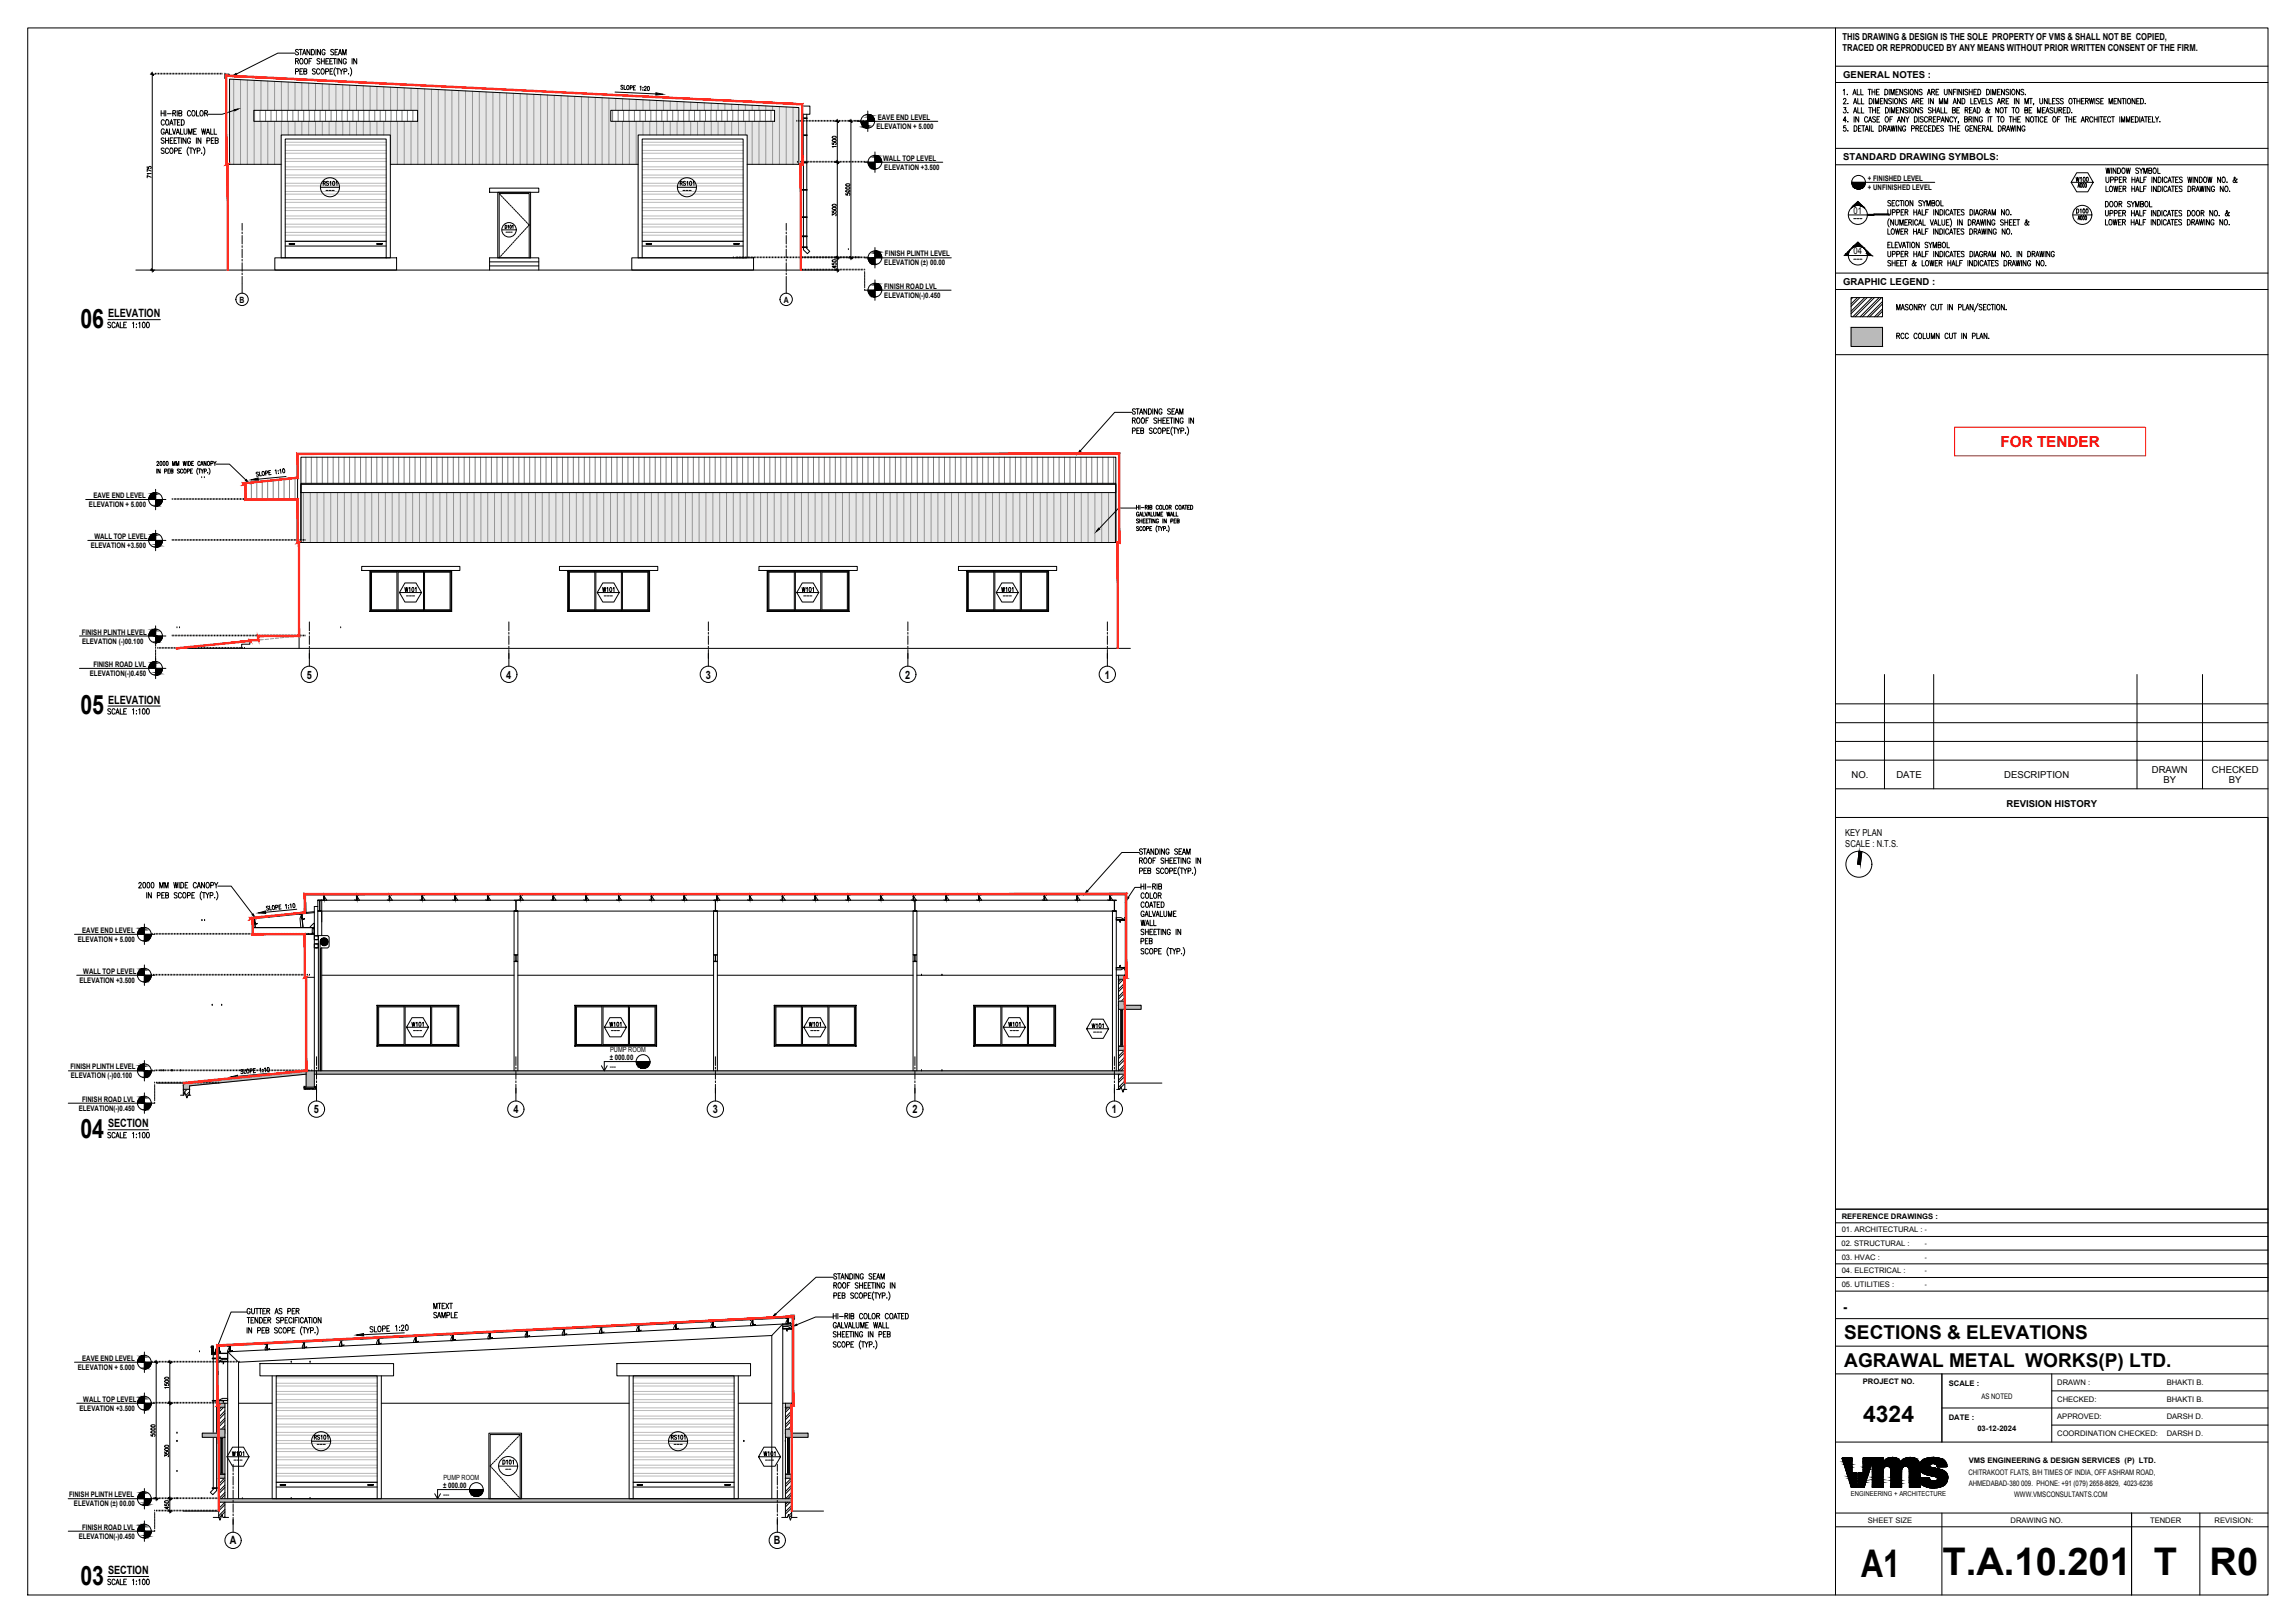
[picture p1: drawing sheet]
<svg xmlns="http://www.w3.org/2000/svg" width="841mm" height="594mm" viewBox="0 0 841 594" stroke-linecap="round" stroke-linejoin="round" font-family="sans-serif">
<defs><g id="words">
<g font-size="14">
<text x="682.1" y="577.6">A1</text>
<text x="711.8" y="576.7">T.A.10.201</text>
<text x="789.3" y="576.7">T</text>
<text x="809.7" y="576.7">R0</text>
</g>
<g font-size="9.8">
<text x="29.5" y="120">06</text>
<text x="29.5" y="261.6">05</text>
<text x="29.5" y="416.8">04</text>
<text x="29.5" y="580.4">03</text>
</g>
<text font-size="8.4" x="682.8" y="520.9">4324</text>
<g font-size="7">
<text x="675.9" y="490.6">SECTIONS &amp; ELEVATIONS</text>
<text x="675.9" y="500.5">AGRAWAL METAL WORKS(P) LTD.</text>
</g>
<text font-size="5.6" fill="#f70000" x="733.1" y="163.8">FOR TENDER</text>
<text font-size="5.6" x="675.4" y="480.6">-</text>
<g font-size="4.4">
<text x="759.9" y="67.7">W100</text>
<text x="149.9" y="377.1">W101</text>
<text x="222.6" y="377.1">W101</text>
<text x="295.6" y="377.1">W101</text>
<text x="368.7" y="377.1">W101</text>
</g>
<g font-size="4.2">
<text x="39.6" y="116.2">ELEVATION</text>
<text x="112.4" y="248.5">5</text>
<text x="185.5" y="248.5">4</text>
<text x="258.7" y="248.5">3</text>
<text x="331.8" y="248.5">2</text>
<text x="404.9" y="248.5">1</text>
<text x="39.6" y="257.7">ELEVATION</text>
<text x="115.1" y="407.7">5</text>
<text x="188.1" y="407.7">4</text>
<text x="261.2" y="407.7">3</text>
<text x="334.3" y="407.7">2</text>
<text x="407.5" y="407.7">1</text>
<text x="39.6" y="412.9">SECTION</text>
<text x="84.2" y="565.7">A</text>
<text x="283.6" y="565.7">B</text>
<text x="39.6" y="576.6">SECTION</text>
</g>
<g font-size="3.5">
<text x="675.3" y="14.6">THIS DRAWING &amp; DESIGN IS THE SOLE PROPERTY OF VMS &amp; SHALL NOT BE COPIED,</text>
<text x="675.3" y="18.8">TRACED OR REPRODUCED BY ANY MEANS WITHOUT PRIOR WRITTEN CONSENT OF THE FIRM.</text>
<text x="675.5" y="28.5">GENERAL NOTES :</text>
<text x="675.5" y="58.6">STANDARD DRAWING SYMBOLS:</text>
<text x="679.3" y="78.2">01</text>
<text x="679.3" y="93.1">04</text>
<text x="675.5" y="104.3">GRAPHIC LEGEND :</text>
<text x="678.5" y="284.9">NO.</text>
<text x="694.9" y="284.9">DATE</text>
<text x="734.4" y="284.9">DESCRIPTION</text>
<text x="788.5" y="282.9">DRAWN</text>
<text x="792.8" y="286.9">BY</text>
<text x="810.6" y="282.9">CHECKED</text>
<text x="816.8" y="286.9">BY</text>
<text x="735.3" y="295.4">REVISION HISTORY</text>
<text x="676.1" y="306.2">KEY PLAN</text>
<text x="676.2" y="310.2">SCALE : N.T.S.</text>
</g>
<g font-size="3.1">
<text x="87.8" y="110.8">B</text>
<text x="287.2" y="110.8">A</text>
</g>
<g font-size="2.8">
<text x="321.2" y="47.2">ELEVATION + 5.000</text>
<text x="321.7" y="43.9">EAVE END LEVEL</text>
<text x="323.6" y="58.9">WALL TOP LEVEL</text>
<text x="324.1" y="62.2">ELEVATION +3.500</text>
<text x="684.5" y="66.2">+ FINISHED LEVEL</text>
<text x="684.5" y="69.5">+ UNFINISHED LEVEL</text>
<text x="324.3" y="93.9">FINISH PLINTH LEVEL</text>
<text x="324.1" y="97.2">ELEVATION (±) 00.00</text>
<text x="324" y="105.7">FINISH ROAD LVL</text>
<text x="324.1" y="109">ELEVATION(-)0.450</text>
<text x="32.6" y="185.7">ELEVATION + 5.000</text>
<text x="34.2" y="182.4">EAVE END LEVEL</text>
<text x="34.6" y="197.4">WALL TOP LEVEL</text>
<text x="33.2" y="200.7">ELEVATION +3.500</text>
<text x="30" y="232.4">FINISH PLINTH LEVEL</text>
<text x="30.1" y="235.7">ELEVATION (-)00.100</text>
<text x="34.2" y="244.3">FINISH ROAD LVL</text>
<text x="32.9" y="247.6">ELEVATION(-)0.450</text>
<text x="30.1" y="341.7">EAVE END LEVEL</text>
<text x="28.5" y="345">ELEVATION + 5.000</text>
<text x="29.1" y="359.9">ELEVATION +3.500</text>
<text x="30.5" y="356.6">WALL TOP LEVEL</text>
<text x="223.4" y="388.3">± 000.00</text>
<text x="25.9" y="391.7">FINISH PLINTH LEVEL</text>
<text x="26" y="395">ELEVATION (-)00.100</text>
<text x="223.5" y="391.6">---</text>
<text x="28.8" y="406.8">ELEVATION(-)0.450</text>
<text x="30.1" y="403.5">FINISH ROAD LVL</text>
<text x="674.9" y="446.4">REFERENCE DRAWINGS :</text>
<text x="674.9" y="451.4">01. ARCHITECTURAL : -</text>
<text x="674.8" y="456.3">02. STRUCTURAL :</text>
<text x="674.9" y="461.4">03. HVAC :</text>
<text x="705.4" y="456.4">-</text>
<text x="705.4" y="461.4">-</text>
<text x="674.9" y="466.4">04. ELECTRICAL :</text>
<text x="705.4" y="466.4">-</text>
<text x="674.9" y="471.4">05. UTILITIES :</text>
<text x="705.4" y="471.4">-</text>
<text x="28.5" y="501.7">ELEVATION + 5.000</text>
<text x="30.1" y="498.4">EAVE END LEVEL</text>
<text x="682.7" y="507.1">PROJECT NO.</text>
<text x="714.2" y="507.7">SCALE :</text>
<text x="753.9" y="507.3">DRAWN :</text>
<text x="794" y="507.4">BHAKTI B.</text>
<text x="30.5" y="513.4">WALL TOP LEVEL</text>
<text x="726.1" y="512.4">AS NOTED</text>
<text x="753.9" y="513.6">CHECKED:</text>
<text x="794" y="513.5">BHAKTI B.</text>
<text x="29.1" y="516.7">ELEVATION +3.500</text>
<text x="714.2" y="520.2">DATE :</text>
<text x="753.9" y="519.8">APPROVED:</text>
<text x="794" y="519.7">DARSH D.</text>
<text x="724.6" y="524">03-12-2024</text>
<text x="753.9" y="526.1">COORDINATION CHECKED:</text>
<text x="794" y="526">DARSH D.</text>
<text x="721.4" y="536">VMS ENGINEERING &amp; DESIGN SERVICES (P) LTD.</text>
<text x="162.3" y="545">± 000.00</text>
<text x="721.3" y="540.4">CHITRAKOOT FLATS, B/H TIMES OF INDIA, OFF ASHRAM ROAD,</text>
<text x="721.4" y="544.4">AHMEDABAD-380 009. PHONE: +91 (079) 2658-8829, 4023-6236</text>
<text x="25.3" y="548.4">FINISH PLINTH LEVEL</text>
<text x="27.1" y="551.7">ELEVATION (±) 00.00</text>
<text x="162.3" y="548.3">---</text>
<text x="738.1" y="548.4">WWW.VMSCONSULTANTS.COM</text>
<text x="684.5" y="557.7">SHEET SIZE</text>
<text x="736.8" y="557.7">DRAWING NO.</text>
<text x="787.9" y="557.7">TENDER</text>
<text x="811.6" y="557.7">REVISION:</text>
<text x="28.8" y="563.6">ELEVATION(-)0.450</text>
<text x="30.1" y="560.3">FINISH ROAD LVL</text>
</g>
<g font-size="2.6">
<text x="118.5" y="70.9">---</text>
<text x="249.4" y="70.9">---</text>
<text x="678.4" y="81.1">---</text>
<text x="184.5" y="86.4">---</text>
<text x="678.4" y="96.3">---</text>
<text x="148.2" y="219.4">---</text>
<text x="220.5" y="219.4">---</text>
<text x="293.5" y="219.4">---</text>
<text x="366.9" y="219.4">---</text>
<text x="150.6" y="378.5">---</text>
<text x="223.3" y="378.5">---</text>
<text x="296.3" y="378.5">---</text>
<text x="369.4" y="378.5">---</text>
<text x="399.7" y="379.2">---</text>
<text x="223.6" y="385.2">PUMP ROOM</text>
<text x="115.4" y="530.2">---</text>
<text x="246.2" y="530.2">---</text>
<text x="84.7" y="535.9">---</text>
<text x="184.5" y="539.4">--</text>
<text x="279.8" y="535.9">---</text>
<text x="162.5" y="541.9">PUMP ROOM</text>
</g>
<text font-size="2.5" x="678.3" y="547.8">ENGINEERING + ARCHITECTURE</text>
</g></defs>
<!-- layer: A-HTCH-RCC -->
<g fill="#bababa" stroke="#bababa" stroke-width=".37">
<path d="M115.2 392.2h297z"/>
<path d="M99.6 393.4l12.6-1.2v1.2z"/>
<path d="M80.1 548.9l210 1.3v-1.3zM80.1 548.9l210 1.3h-210z"/>
<path d="M112.2 392.2l3 6v-6zM112.2 392.2l3 6h-3z"/>
<path d="M115.2 392.2l297 1.2v-1.2zM115.2 392.2l297 1.2h-297z"/>
<path d="M79.8 396.7l32.4-3.3h-12.6zM67.2 396.7l32.4-3.3-19.8 3.3z"/>
<path d="M67.2 396.7l2.3 1 10.3-1zM67.2 396.7l2.3 1h-2.3z"/>
<path d="M67.2 397.7l2.3 1.3v-1.3zM67.2 397.7l2.3 1.3h-2.3z"/>
<path d="M80.1 514v1.4l2.3-1.4zM80.1 515.4l2.3-1.4v1.4z"/>
<path d="M287.8 514v1.4l2.3-1.4zM287.8 515.4l2.3-1.4v1.4z"/>
<path d="M80.1 539.9v1.5l2.3-1.5zM80.1 541.4l2.3-1.5v1.5z"/>
<path d="M287.8 539.9v1.5l2.3-1.5zM287.8 541.4l2.3-1.5v1.5z"/>
<path d="M409.9 357.2v1.5l2.3-1.5zM409.9 358.7l2.3-1.5v1.5z"/>
<path d="M409.9 383.2v1.5l2.3-1.5zM409.9 384.7l2.3-1.5v1.5z"/>
<path d="M409.9 368.2v1.5l8.3-1.5zM409.9 369.7l8.3-1.5v1.5z"/>
<path d="M409.9 366.7v1.5l2.3-1.5zM409.9 368.2l2.3-1.5v1.5z"/>
<path d="M287.8 524.9v1.5l8.3-1.5zM287.8 526.4l8.3-1.5v1.5z"/>
<path d="M287.8 523.4v1.5l2.3-1.5zM287.8 524.9l2.3-1.5v1.5z"/>
<path d="M74.1 524.9h8.3v1.5zM74.1 524.9v1.5h8.3z"/>
<path d="M80.1 523.4h2.3v1.5zM80.1 523.4v1.5h2.3z"/>
<path d="M678.3 119.9l11.6 7v-7zM678.3 119.9l11.6 7h-11.6z"/>
</g>
<!-- layer: A-HTCH GEN -->
<g fill="none" stroke="#000" stroke-width=".37">
<path d="M678.9 109l-.6 .6M680.7 109l-2.4 2.3M681.6 109l-3.3 3.2M683.3 109l-5 5M684.2 109l-5.9 5.9M686 109l-7 7M686.9 109l-7 7M688.6 109l-6.9 7M689.5 109l-7 7M689.9 110.4l-5.6 5.6M689.9 113.1l-3 2.9M689.9 115.8l-.3 .2"/>
<path d="M689.9 111.3l-4.7 4.7M689.9 114l-2.1 2M410.8 358.7l-.9 .9M411.7 358.7l-1.8 1.9M412.2 360l-2.3 2.4M412.2 362.7l-2.3 2.4M412.2 365.4l-2.3 2.4M412.2 368.1l-.1 .1M412.2 360.9l-2.3 2.3M412.2 363.6l-2.3 2.4M412.2 366.3l-1.9 1.9M67.6 399l-.4 .5"/>
<path d="M68.5 399l-1.3 1.4M69.5 399.8l-1.3 1.4M410.3 384.7l-.4 .3M410.3 393.4l-.4 .5M410.6 398.4l-.6 .6M411.9 398.9l-.6 .6M412 384.7l-2.1 2.2M412.1 393.4l-2.2 2.2M412.2 387.2l-2.3 2.4M412.2 389.9l-2.2 2.3M412.2 385.4l-2.3 2.4M412.2 388.1l-2.3 2.4"/>
<path d="M412.2 390.8l-1.4 1.4M412.2 396l-2.3 2.3M412.2 394.2l-2.3 2.3M412.2 396.9l-1.4 1.3M68.7 401.5l-.3 .4M69.5 400.7l-.5 .4M81.1 515.4l-1 1M82 515.4l-1.9 1.9M82.4 516.7l-2.3 2.4M82.4 519.4l-2.3 2.4M82.4 517.6l-2.3 2.4M288.8 515.4l-1 1"/>
<path d="M289.6 515.4l-1.8 1.9M290.1 516.7l-2.3 2.4M290.1 519.4l-2.3 2.4M290.1 517.6l-2.3 2.4M82.4 522.1l-2.3 2.4M82.4 524.8l-.1 .1M82.4 520.3l-2.3 2.4M82.4 523l-1.8 1.9M290.1 522.1l-2.3 2.4M290.1 524.8l-.1 .1M290.1 520.3l-2.3 2.4M290.1 523l-1.8 1.9"/>
<path d="M80.5 541.4l-.4 .4M80.7 550.2l-.6 .5M81.3 554.9l-1 1M82.2 541.4l-2.1 2.2M82.4 550.2l-2.3 2.3M82.4 552.9l-2.3 2.3M82.4 555.5l-.2 .3M82.4 551.1l-2.3 2.3M82.4 553.7l-1 1.1M82.4 543.9l-2.3 2.4M82.4 546.6l-2.2 2.3M82.4 542.1l-2.3 2.4"/>
<path d="M82.4 544.8l-2.3 2.4M82.4 547.5l-1.3 1.4M288.2 541.4l-.4 .4M288.6 555.5l-.2 .3M288.7 550.2l-.9 .8M289.6 550.2l-1.8 1.7M289.9 541.4l-2.1 2.2M290.1 551.4l-2.3 2.3M290.1 554l-1 1.1M290.1 552.3l-2.3 2.3M290.1 554.9l-.8 .8M290.1 543.9l-2.3 2.4"/>
<path d="M290.1 546.6l-2.2 2.3M290.1 542.1l-2.3 2.4M290.1 544.8l-2.3 2.4M290.1 547.5l-1.3 1.4"/>
</g>
<g fill="#e6e6e6" stroke="#e6e6e6" stroke-width=".37">
<path d="M84.1 29l208.6 10.4h-208.6z"/>
<path d="M84.1 39.4l208.6 1v-1zM84.1 39.4l208.6 1h-208.6z"/>
<path d="M283.8 40.4l8.9 4v-4zM283.8 40.4l8.9 4h-8.9z"/>
<path d="M153 40.4l70.8 4v-4zM153 40.4l70.8 4h-70.8z"/>
<path d="M84.1 40.4l8.9 4v-4zM84.1 40.4l8.9 4h-8.9z"/>
<path d="M84.1 44.4l208.6 5v-5zM84.1 44.4l208.6 5h-208.6z"/>
<path d="M273.8 49.4l18.9 10.8v-10.8zM273.8 49.4l18.9 10.8h-18.9z"/>
<path d="M143 49.4l90.8 10.8v-10.8zM143 49.4l90.8 10.8h-90.8z"/>
<path d="M84.1 49.4l18.9 10.8v-10.8zM84.1 49.4l18.9 10.8h-18.9z"/>
<path d="M110.3 180.4l298.6 18.3v-18.3zM110.3 180.4l298.6 18.3h-298.6z"/>
</g>
<g fill="none" stroke="#969696" stroke-width=".37">
<path d="M85.6 29.1v31.1M88.1 29.2v31M90.6 29.3v30.9M93.1 29.4v11M95.6 29.5v10.9M98.1 29.7v10.7M100.6 29.8v10.6M103.1 29.9v10.5M105.6 30v10.4M108.1 30.2v10.2M110.6 30.3v10.1M113.1 30.4v10"/>
<path d="M115.6 30.6v9.8M118.1 30.7v9.7M120.6 30.8v9.6M123.1 30.9v9.5M125.6 31.1v9.3M128.1 31.2v9.2M130.6 31.3v9.1M133.1 31.4v9M135.6 31.6v8.8M138.1 31.7v8.7M140.6 31.8v8.6M143.1 31.9v8.5"/>
<path d="M145.6 32v8.4M148.1 32.2v8.2M150.6 32.3v8.1M153.1 32.4v27.8M155.6 32.5v27.7M158.1 32.7v27.5M160.6 32.8v27.4M163.1 32.9v27.3M165.6 33v27.2M168.1 33.2v27M170.6 33.3v26.9M173.1 33.4v26.8"/>
<path d="M175.6 33.6v26.6M178.1 33.7v26.5M180.6 33.8v26.4M183.1 33.9v26.3M185.6 34.1v26.1M188.1 34.2v26M190.6 34.3v25.9M193.1 34.4v25.8M195.6 34.5v25.7M198.1 34.7v25.5M200.6 34.8v25.4M203.1 34.9v25.3"/>
<path d="M205.6 35v25.2M208.1 35.2v25M210.6 35.3v24.9M213.1 35.4v24.8M215.6 35.5v24.7M218.1 35.7v24.5M220.6 35.8v24.4M223.1 35.9v24.3M225.6 36.1v4.3M228.1 36.2v4.2M230.6 36.3v4.1M233.1 36.4v4"/>
<path d="M235.6 36.6v3.8M238.1 36.7v3.7M240.6 36.8v3.6M243.1 36.9v3.5M245.6 37v3.4M248.1 37.2v3.2M250.6 37.3v3.1M253.1 37.4v3M255.6 37.5v2.9M258.1 37.7v2.7M260.6 37.8v2.6M263.1 37.9v2.5"/>
<path d="M265.6 38v2.4M268.1 38.2v2.2M270.6 38.3v2.1M273.1 38.4v2M275.6 38.6v1.8M278.1 38.7v1.7M280.6 38.8v1.6M283.1 38.9v1.5M285.6 39.1v21.1M288.1 39.2v21M290.6 39.3v20.9M93.1 44.4v15.8"/>
<path d="M95.6 44.4v15.8M98.1 44.4v15.8M100.6 44.4v15.8M103.1 44.4v5M105.6 44.4v5M108.1 44.4v5M110.6 44.4v5M113.1 44.4v5M115.6 44.4v5M118.1 44.4v5M120.6 44.4v5M123.1 44.4v5"/>
<path d="M125.6 44.4v5M128.1 44.4v5M130.6 44.4v5M133.1 44.4v5M135.6 44.4v5M138.1 44.4v5M140.6 44.4v5M143.1 44.4v15.8M145.6 44.4v15.8M148.1 44.4v15.8M150.6 44.4v15.8M225.6 44.4v15.8"/>
<path d="M228.1 44.4v15.8M230.6 44.4v15.8M233.1 44.4v15.8M235.6 44.4v5M238.1 44.4v5M240.6 44.4v5M243.1 44.4v5M245.6 44.4v5M248.1 44.4v5M250.6 44.4v5M253.1 44.4v5M255.6 44.4v5"/>
<path d="M258.1 44.4v5M260.6 44.4v5M263.1 44.4v5M265.6 44.4v5M268.1 44.4v5M270.6 44.4v5M273.1 44.4v5M275.6 44.4v15.8M278.1 44.4v15.8M280.6 44.4v15.8M283.1 44.4v15.8M111.2 180.4v18.3"/>
<path d="M113.7 180.4v18.3M116.2 180.4v18.3M118.7 180.4v18.3M121.2 180.4v18.3M123.7 180.4v18.3M126.2 180.4v18.3M128.7 180.4v18.3M131.2 180.4v18.3M133.7 180.4v18.3M136.2 180.4v18.3M138.7 180.4v18.3M141.2 180.4v18.3"/>
<path d="M143.7 180.4v18.3M146.2 180.4v18.3M148.7 180.4v18.3M151.2 180.4v18.3M153.7 180.4v18.3M156.2 180.4v18.3M158.7 180.4v18.3M161.2 180.4v18.3M163.7 180.4v18.3M166.2 180.4v18.3M168.7 180.4v18.3M171.2 180.4v18.3"/>
<path d="M173.7 180.4v18.3M176.2 180.4v18.3M178.7 180.4v18.3M181.2 180.4v18.3M183.7 180.4v18.3M186.2 180.4v18.3M188.7 180.4v18.3M191.2 180.4v18.3M193.7 180.4v18.3M196.2 180.4v18.3M198.7 180.4v18.3M201.2 180.4v18.3"/>
<path d="M203.7 180.4v18.3M206.2 180.4v18.3M208.7 180.4v18.3M211.2 180.4v18.3M213.7 180.4v18.3M216.2 180.4v18.3M218.7 180.4v18.3M221.2 180.4v18.3M223.7 180.4v18.3M226.2 180.4v18.3M228.7 180.4v18.3M231.2 180.4v18.3"/>
<path d="M233.7 180.4v18.3M236.2 180.4v18.3M238.7 180.4v18.3M241.2 180.4v18.3M243.7 180.4v18.3M246.2 180.4v18.3M248.7 180.4v18.3M251.2 180.4v18.3M253.7 180.4v18.3M256.2 180.4v18.3M258.7 180.4v18.3M261.2 180.4v18.3"/>
<path d="M263.7 180.4v18.3M266.2 180.4v18.3M268.7 180.4v18.3M271.2 180.4v18.3M273.7 180.4v18.3M276.2 180.4v18.3M278.7 180.4v18.3M281.2 180.4v18.3M283.7 180.4v18.3M286.2 180.4v18.3M288.7 180.4v18.3M291.2 180.4v18.3"/>
<path d="M293.7 180.4v18.3M296.2 180.4v18.3M298.7 180.4v18.3M301.2 180.4v18.3M303.7 180.4v18.3M306.2 180.4v18.3M308.7 180.4v18.3M311.2 180.4v18.3M313.7 180.4v18.3M316.2 180.4v18.3M318.7 180.4v18.3M321.2 180.4v18.3"/>
<path d="M323.7 180.4v18.3M326.2 180.4v18.3M328.7 180.4v18.3M331.2 180.4v18.3M333.7 180.4v18.3M336.2 180.4v18.3M338.7 180.4v18.3M341.2 180.4v18.3M343.7 180.4v18.3M346.2 180.4v18.3M348.7 180.4v18.3M351.2 180.4v18.3"/>
<path d="M353.7 180.4v18.3M356.2 180.4v18.3M358.7 180.4v18.3M361.2 180.4v18.3M363.7 180.4v18.3M366.2 180.4v18.3M368.7 180.4v18.3M371.2 180.4v18.3M373.7 180.4v18.3M376.2 180.4v18.3M378.7 180.4v18.3M381.2 180.4v18.3"/>
<path d="M383.7 180.4v18.3M386.2 180.4v18.3M388.7 180.4v18.3M391.2 180.4v18.3M393.7 180.4v18.3M396.2 180.4v18.3M398.7 180.4v18.3M401.2 180.4v18.3M403.7 180.4v18.3M406.2 180.4v18.3M408.7 180.4v18.3"/>
</g>
<!-- layer: A-HTCH-RCC -->
<g fill="none" stroke="#bababa" stroke-width=".37">
<path d="M104.5 52.1h37M104.5 55.1h37M104.5 58.1h37M104.5 53.1h37M104.5 56.1h37M104.5 59.1h37M235.3 52.1h37M235.3 55.1h37M235.3 58.1h37M235.3 53.1h37M235.3 56.1h37M235.3 59.1h37"/>
<path d="M104.5 61.1h37M104.5 64.1h37M104.5 67.1h37M104.5 70.1h37M104.5 73.1h37M104.5 76.1h37M104.5 79.1h37M104.5 62.1h37M104.5 65.1h37M104.5 68.1h37M104.5 71.1h37M104.5 74.1h37"/>
<path d="M104.5 77.1h37M235.3 61.1h37M235.3 64.1h37M235.3 67.1h37M235.3 70.1h37M235.3 73.1h37M235.3 76.1h37M235.3 79.1h37M235.3 62.1h37M235.3 65.1h37M235.3 68.1h37M235.3 71.1h37"/>
<path d="M235.3 74.1h37M235.3 77.1h37M104.5 82.1h37M104.5 85.1h37M104.5 88.1h37M104.5 80.1h37M104.5 83.1h37M104.5 86.1h37M235.3 82.1h37M235.3 85.1h37M235.3 88.1h37M235.3 80.1h37"/>
<path d="M235.3 83.1h37M235.3 86.1h37M101.2 506.6h37M101.2 509.6h37M101.2 512.6h37M101.2 515.6h37M101.2 518.7h37M101.2 504.6h37M101.2 507.6h37M101.2 510.7h37M101.2 513.6h37M101.2 516.6h37"/>
<path d="M101.2 519.6h37M232 506.6h37M232 509.6h37M232 512.6h37M232 515.6h37M232 518.7h37M232 504.6h37M232 507.6h37M232 510.7h37M232 513.6h37M232 516.6h37M232 519.6h37"/>
<path d="M101.2 521.6h37M101.2 524.6h37M101.2 527.6h37M101.2 530.6h37M101.2 533.6h37M101.2 536.6h37M101.2 539.7h37M101.2 522.6h37M101.2 525.6h37M101.2 528.6h37M101.2 531.7h37M101.2 534.7h37"/>
<path d="M101.2 537.6h37M232 521.6h37M232 524.6h37M232 527.6h37M232 530.6h37M232 533.6h37M232 536.6h37M232 539.7h37M232 522.6h37M232 525.6h37M232 528.6h37M232 531.7h37"/>
<path d="M232 534.7h37M232 537.6h37M101.2 542.6h37M101.2 540.6h37M232 542.6h37M232 540.6h37"/>
</g>
<!-- layer: A-HTCH GEN -->
<g fill="none" stroke="#808080" stroke-width=".37">
<path d="M93.3 40.4v4M95.3 40.4v4M97.3 40.4v4M99.3 40.4v4M101.3 40.4v4M103.3 40.4v4M105.3 40.4v4M107.3 40.4v4M109.3 40.4v4M111.3 40.4v4M113.3 40.4v4M115.3 40.4v4"/>
<path d="M117.3 40.4v4M119.3 40.4v4M121.3 40.4v4M123.3 40.4v4M125.3 40.4v4M127.3 40.4v4M129.3 40.4v4M131.3 40.4v4M133.3 40.4v4M135.3 40.4v4M137.3 40.4v4M139.3 40.4v4"/>
<path d="M141.3 40.4v4M143.3 40.4v4M145.3 40.4v4M147.3 40.4v4M149.3 40.4v4M151.3 40.4v4M224.5 40.4v4M226.5 40.4v4M228.5 40.4v4M230.5 40.4v4M232.5 40.4v4M234.5 40.4v4"/>
<path d="M236.5 40.4v4M238.5 40.4v4M240.5 40.4v4M242.5 40.4v4M244.5 40.4v4M246.5 40.4v4M248.5 40.4v4M250.5 40.4v4M252.5 40.4v4M254.5 40.4v4M256.5 40.4v4M258.5 40.4v4"/>
<path d="M260.5 40.4v4M262.5 40.4v4M264.5 40.4v4M266.5 40.4v4M268.5 40.4v4M270.5 40.4v4M272.5 40.4v4M274.5 40.4v4M276.5 40.4v4M278.5 40.4v4M280.5 40.4v4M282.5 40.4v4"/>
<path d="M90.1 176.9v6.1M92.1 176.7v6.3M94.1 176.5v6.5M96.1 176.3v6.7M98.1 176.1v6.9M100.1 175.9v7.1M102.1 175.7v7.3M104.1 175.5v7.5M106.1 175.3v7.7M108.1 175.1v7.9M112.1 167.5v9.5M114.1 167.5v9.5"/>
<path d="M116.1 167.5v9.5M118.1 167.5v9.5M120.1 167.5v9.5M122.1 167.5v9.5M124.1 167.5v9.5M126.1 167.5v9.5M128.1 167.5v9.5M130.1 167.5v9.5M132.1 167.5v9.5M134.1 167.5v9.5M136.1 167.5v9.5M138.1 167.5v9.5"/>
<path d="M140.1 167.5v9.5M142.1 167.5v9.5M144.1 167.5v9.5M146.1 167.5v9.5M148.1 167.5v9.5M150.1 167.5v9.5M152.1 167.5v9.5M154.1 167.5v9.5M156.1 167.5v9.5M158.1 167.5v9.5M160.1 167.5v9.5M162.1 167.5v9.5"/>
<path d="M164.1 167.5v9.5M166.1 167.5v9.5M168.1 167.5v9.5M170.1 167.5v9.5M172.1 167.5v9.5M174.1 167.5v9.5M176.1 167.5v9.5M178.1 167.5v9.5M180.1 167.5v9.5M182.1 167.5v9.5M184.1 167.5v9.5M186.1 167.5v9.5"/>
<path d="M188.1 167.5v9.5M190.1 167.5v9.5M192.1 167.5v9.5M194.1 167.5v9.5M196.1 167.5v9.5M198.1 167.5v9.5M200.1 167.5v9.5M202.1 167.5v9.5M204.1 167.5v9.5M206.1 167.5v9.5M208.1 167.5v9.5M210.1 167.5v9.5"/>
<path d="M212.1 167.5v9.5M214.1 167.5v9.5M216.1 167.5v9.5M218.1 167.5v9.5M220.1 167.5v9.5M222.1 167.5v9.5M224.1 167.5v9.5M226.1 167.5v9.5M228.1 167.5v9.5M230.1 167.5v9.5M232.1 167.5v9.5M234.1 167.5v9.5"/>
<path d="M236.1 167.5v9.5M238.1 167.5v9.5M240.1 167.5v9.5M242.1 167.5v9.5M244.1 167.5v9.5M246.1 167.5v9.5M248.1 167.5v9.5M250.1 167.5v9.5M252.1 167.5v9.5M254.1 167.5v9.5M256.1 167.5v9.5M258.1 167.5v9.5"/>
<path d="M260.1 167.5v9.5M262.1 167.5v9.5M264.1 167.5v9.5M266.1 167.5v9.5M268.1 167.5v9.5M270.1 167.5v9.5M272.1 167.5v9.5M274.1 167.5v9.5M276.1 167.5v9.5M278.1 167.5v9.5M280.1 167.5v9.5M282.1 167.5v9.5"/>
<path d="M284.1 167.5v9.5M286.1 167.5v9.5M288.1 167.5v9.5M290.1 167.5v9.5M292.1 167.5v9.5M294.1 167.5v9.5M296.1 167.5v9.5M298.1 167.5v9.5M300.1 167.5v9.5M302.1 167.5v9.5M304.1 167.5v9.5M306.1 167.5v9.5"/>
<path d="M308.1 167.5v9.5M310.1 167.5v9.5M312.1 167.5v9.5M314.1 167.5v9.5M316.1 167.5v9.5M318.1 167.5v9.5M320.1 167.5v9.5M322.1 167.5v9.5M324.1 167.5v9.5M326.1 167.5v9.5M328.1 167.5v9.5M330.1 167.5v9.5"/>
<path d="M332.1 167.5v9.5M334.1 167.5v9.5M336.1 167.5v9.5M338.1 167.5v9.5M340.1 167.5v9.5M342.1 167.5v9.5M344.1 167.5v9.5M346.1 167.5v9.5M348.1 167.5v9.5M350.1 167.5v9.5M352.1 167.5v9.5M354.1 167.5v9.5"/>
<path d="M356.1 167.5v9.5M358.1 167.5v9.5M360.1 167.5v9.5M362.1 167.5v9.5M364.1 167.5v9.5M366.1 167.5v9.5M368.1 167.5v9.5M370.1 167.5v9.5M372.1 167.5v9.5M374.1 167.5v9.5M376.1 167.5v9.5M378.1 167.5v9.5"/>
<path d="M380.1 167.5v9.5M382.1 167.5v9.5M384.1 167.5v9.5M386.1 167.5v9.5M388.1 167.5v9.5M390.1 167.5v9.5M392.1 167.5v9.5M394.1 167.5v9.5M396.1 167.5v9.5M398.1 167.5v9.5M400.1 167.5v9.5M402.1 167.5v9.5"/>
<path d="M404.1 167.5v9.5M406.1 167.5v9.5M408.1 167.5v9.5"/>
</g>
<!-- layer: HATCH -->
<g fill="none" stroke="#000" stroke-width=".37">
<path d="M111.4 398.5h.1M111.5 398.9h.1M111.6 398.3h.1M111.7 398.3h.1M111.7 398.6h.1M111.8 398.8h.1M111.8 398.4h.1M111.8 398.2h.1M111.9 398.9h-.1M111.9 398.3h.1M112 398.4h.1M112 398.7h.1"/>
<path d="M112 398.3h.1M112.1 398.9h.1M112.1 398.2h.1M112.1 398.8h.1M112.1 398.4h.1M112.1 398.6h.1M112.2 398.5h.1M112.3 398.6h.1M112.3 398.2h.1M112.3 398.7h.1M112.4 398.7v.1M112.5 398.4h.1"/>
<path d="M112.5 398.7h.1M112.6 398.9h.1M112.6 398.6h.1M112.6 398.3l-.1 .1M112.6 398.3v.1M112.7 398.3h.1M112.7 398.9h.1M112.7 398.2h.1M112.8 398.6h.1M112.8 398.9h.1M112.9 398.3h.1M112.9 398.6h.1"/>
<path d="M112.9 398.9h.1M113 398.2h.1M113 398.6h.1M113 398.4h.2M113.1 398.8h.1M113.2 398.2h.1M113.3 398.5h.1M113.4 398.3h.1M113.4 398.6h.1M113.4 398.8h.1M113.4 398.9h.1M113.5 398.6h.1"/>
<path d="M113.5 398.2h.1M113.5 398.8h.1M113.6 398.7l-.1 .1M113.6 398.7h.1M113.6 398.2h.1M113.6 398.6h.1M113.7 398.4h.1M113.8 398.5h.1M113.8 398.7h.1M113.8 398.3h.1M113.8 398.4h.1M113.8 398.8h.1"/>
<path d="M113.9 398.6h.1M114 398.3h.1M114 398.2h.1M114.1 398.6h.1M114.2 398.5h.1M114.2 398.4h.1M114.2 398.7h.1M114.3 398.4v.1M114.3 398.3h.1M114.3 398.6h.1M114.3 398.7h.1M114.3 398.3v.2"/>
<path d="M114.5 398.9h.1M114.5 398.2h.1M114.6 398.5h.1M114.6 398.3h.1M114.6 398.6h.1M114.6 398.9h.1M114.7 398.6h.1M114.7 398.9h.1M114.7 398.3h.1M114.7 398.8h.1M114.8 398.8h.1M114.8 398.7h.1"/>
<path d="M114.8 398.6h.1M114.9 398.2h.1M114.9 398.5h.1M115 398.8h.1M115 398.5h-.1M115.1 398.3h.1M115.1 398.5h.1M115.1 398.8h.1M115.1 398.9h.1M115.2 398.5h.1M115.2 398.7h.1M115.3 398.5h.1"/>
<path d="M115.3 398.4l.1 .1M115.4 398.3h.1M115.5 398.4h.1M115.5 398.7h.1M115.5 398.5h.1M115.6 398.3h.1M115.6 398.5h-.1M115.6 398.8h.1M115.7 398.4h.1M115.7 398.7h.1M115.8 398.4h.1M115.8 398.3h.1"/>
<path d="M115.9 398.8h.1M115.9 398.4h.1M115.9 398.6h.1M115.9 398.9h.1"/>
</g>
<!-- layer: A-WALL-CUT-NEW -->
<g fill="none" stroke="#000" stroke-width=".37">
<path d="M678.3 109h11.6v7h-11.6zM409.9 358.7v9.5M412.2 358.7v9.5M67.2 399v2.1M69.5 399v2.1M409.9 392.2v-7.5h2.3v7.5M409.9 393.4v5.6M412.2 393.4v5.6M80.1 515.4v9.5M82.4 515.4v9.5M287.8 515.4v9.5M290.1 515.4v9.5"/>
<path d="M80.1 548.9v-7.5h2.3v7.5M80.1 550.2v5.6M82.4 550.2v5.6M287.8 548.9v-7.5h2.3v7.5M287.8 550.2v5.6M290.1 550.2v5.6"/>
</g>
<!-- layer: A-COLM-RCC-CUT-NEW -->
<g fill="none" stroke="#000" stroke-width=".37">
<path d="M49.8 98.9h256.6M678.3 119.9h11.6v7h-11.6zM64.6 237.5h349.6M115.2 342.7h1.5v1.5h-1.5zM115.2 345.7h1.5v1.5h-1.5zM115.2 342.8h1.4v1.3h-1.4zM115.2 345.8h1.4v1.3h-1.4zM115.9 342.7v.1M115.9 344.1v.1M115.9 345.7v.1M115.9 347.1v.1M409.9 357.2h2.3v1.5h-2.3z"/>
<path d="M409.9 366.7h2.3v1.5h6v1.5h-8.3zM112.2 392.2l-45 4.5h-9.6M112.2 393.4l-42.7 4.3v1.3h-2.3v-2.3M115.2 392.2h297v1.2h-297M115.2 392.2v6h-3.8v.7h4.5v-.7h-.7M115.2 392.2h-3v6M409.9 383.2h2.3v1.5h-2.3zM412.2 396.7h13.6M80.1 514h2.3v1.4h-2.3zM80.1 514v1M287.8 514h2.3v1.4h-2.3zM74.1 524.9h6v-1.5h2.3v3h-8.3z"/>
<path d="M80.1 539.9h2.3v1.5h-2.3zM287.8 539.9h2.3v1.5h-2.3zM287.8 523.4h2.3v1.5h6v1.5h-8.3zM67.2 553.5h12.9M80.1 548.9h210v1.3h-210zM290.1 553.5h11.7"/>
</g>
<!-- layer: A-GRID-LINE -->
<g fill="none" stroke="#000" stroke-width=".37">
<path d="M88.7 81.8v2.6M88.7 85v.6M88.7 86.3v3.1M88.7 90v.6M88.7 91.3v3.1M88.7 95v.6M88.7 96.3v3.1M88.7 100v.6M288.1 81.8v2.6M288.1 85v.6M288.1 86.3v3.1M288.1 90v.6"/>
<path d="M288.1 91.3v3.1M288.1 95v.6M288.1 96.3v3.1M288.1 100v.6M88.7 103.9v3.5M88.7 101.2v2.6M288.1 103.9v3.5M288.1 101.2v2.6M113.4 239.3v4.7M113.4 227.8v3.2M113.4 231.6v.7M113.4 232.9v3.1"/>
<path d="M113.4 236.7v.6M113.4 237.9v3.3M186.5 239.3v4.7M186.5 227.8v3.2M186.5 231.6v.7M186.5 232.9v3.1M186.5 236.7v.6M186.5 237.9v3.3M259.6 239.3v4.7M259.6 227.8v3.2M259.6 231.6v.7M259.6 232.9v3.1"/>
<path d="M259.6 236.7v.6M259.6 237.9v3.3M332.7 239.3v4.7M332.7 227.8v3.2M332.7 231.6v.7M332.7 232.9v3.1M332.7 236.7v.6M332.7 237.9v3.3M405.8 239.3v4.7M405.8 227.8v3.2M405.8 231.6v.7M405.8 232.9v3.1"/>
<path d="M405.8 236.7v.6M405.8 237.9v3.3M116 398.6v4.7M116 387v3.3M116 390.9v.6M116 392.1v3.2M116 395.9v.6M116 397.2v3.2M189.1 398.6v4.7M189.1 387v3.3M189.1 390.9v.6M189.1 392.1v3.2"/>
<path d="M189.1 395.9v.6M189.1 397.2v3.2M262.2 398.6v4.7M262.2 387v3.3M262.2 390.9v.6M262.2 392.1v3.2M262.2 395.9v.6M262.2 397.2v3.2M335.3 398.6v4.7M335.3 387v3.3M335.3 390.9v.6M335.3 392.1v3.2"/>
<path d="M335.3 395.9v.6M335.3 397.2v3.2M408.4 398.6v4.7M408.4 387v3.3M408.4 390.9v.6M408.4 392.1v3.2M408.4 395.9v.6M408.4 397.2v3.2M85.4 536.3v2.6M85.4 539.5v.7M284.9 536.3v2.6M284.9 539.5v.7"/>
<path d="M85.4 556.5v4.7M85.4 540.8v3.1M85.4 544.5v.7M85.4 545.8v3.1M85.4 549.5v.6M85.4 550.8v3.1M85.4 554.5v.6M85.4 555.8v2.5M284.9 556.5v4.7M284.9 540.8v3.1M284.9 544.5v.7M284.9 545.8v3.1"/>
<path d="M284.9 549.5v.6M284.9 550.8v3.1M284.9 554.5v.6M284.9 555.8v2.5"/>
<circle cx="88.7" cy="109.7" r="2.27"/>
<circle cx="288.1" cy="109.7" r="2.27"/>
<circle cx="113.3" cy="247" r="2.98"/>
<circle cx="186.5" cy="247" r="2.98"/>
<circle cx="259.6" cy="247" r="2.98"/>
<circle cx="332.7" cy="247" r="2.98"/>
<circle cx="405.8" cy="247" r="2.98"/>
<circle cx="116" cy="406.2" r="2.98"/>
<circle cx="189" cy="406.2" r="2.98"/>
<circle cx="262.1" cy="406.2" r="2.98"/>
<circle cx="335.3" cy="406.2" r="2.98"/>
<circle cx="408.4" cy="406.2" r="2.98"/>
<circle cx="85.4" cy="564.2" r="2.98"/>
<circle cx="284.8" cy="564.2" r="2.98"/>
</g>
<!-- layer: P-FIXT-SYMB -->
<path d="M294 43.2h1.8v.2h-1.8M294 59.4h1.8v.3h-1.8M294 49.4h1.8v.2h-1.8M294.4 41.9v49.6l1.5 1.4 .8-.8-1-1.1v-49.1M293.4 79.4h2.4v.3h-2.4M293.4 69.4h2.4v.3h-2.4M293.4 90.4h2.4v.3h-2.4M293.4 86.4h2.4v.3h-2.4M78.1 495.6v49.9l-1 1.1 .9 .8 1.4-1.4v-50.4M79.6 497.4h-1.8v.3h1.8M79.9 512.9h-2.1v.3h2.1M80.1 544.9h-2.3v.3h2.3" fill="none" stroke="#000" stroke-width=".37"/>
<!-- layer: A-ANNO-SYMB -->
<g fill="none" stroke="#000" stroke-width=".37">
<path d="M677.3 78.7h7M678.3 76.3l2.5-2.5 2.5 2.5M680.8 75.2l1.5 .1M686.7 78.7h.1M686.9 78.7h.1M687 78.7h.1M687.2 78.7h.1M687.3 78.7h.1M687.5 78.7h.1M687.6 78.7h.1M687.8 78.7h.1M687.9 78.7h.1"/>
<path d="M688.1 78.7h.1M688.2 78.7h.1M688.4 78.7h.1M688.5 78.7h.1M688.7 78.7h.1M688.8 78.7h.1M689 78.7h.1M689.1 78.7h.1M689.3 78.7h.1M689.4 78.7h.1M689.6 78.7h.1M689.7 78.7h.1"/>
<path d="M689.9 78.7h.1M690 78.7h.1M690.2 78.7h.1M690.3 78.7h.1M690.5 78.7h.1M690.6 78.7h.1M690.8 78.7h.1M690.9 78.7h.1M691.1 78.7h.1M691.2 78.7h.1M691.4 78.7h.1M691.5 78.7h.1"/>
<path d="M691.7 78.7h.1M691.8 78.7h.1M692 78.7h.1M692.1 78.7h.1M692.3 78.7h.1M675.9 93.6l4.9-4.9 5 4.9zM409.2 399h1.2l.4-1 .7 2 .4-1h1M66.2 401.1h1.2l.3-1 .8 2.1 .4-1.1h1M78.1 555.8h2.1l.4 1 .8-2.1 .3 1.1h2.1M286.5 555.8h2l.4-1.1 .7 2.1 .4-1h2.1"/>
<circle cx="680.8" cy="78.7" r="3.5"/>
<circle cx="680.8" cy="93.6" r="3.5"/>
</g>
<!-- layer: A-ROOM-LEVL-SYMB -->
<g fill="none" stroke="#000" stroke-width=".37">
<path d="M55.9 27.2h.1M57 27.2h.1M57.5 27.2h.1M58.1 27.2h.1M58.7 27.2h.1M59.2 27.2h.1M59.8 27.2h.1M60.3 27.2h.1M60.9 27.2h.1M61.4 27.2h.1M62 27.2h.1M62.5 27.2h.1"/>
<path d="M63.1 27.2h.1M63.6 27.2h.1M64.2 27.2h.1M64.7 27.2h.1M65.3 27.2h.1M65.8 27.2h.1M66.4 27.2h.1M66.9 27.2h.1M67.5 27.2h.1M68 27.2h.1M68.6 27.2h.1M69.2 27.2h.1"/>
<path d="M69.7 27.2h.1M70.3 27.2h.1M70.8 27.2h.1M71.4 27.2h.1M71.9 27.2h.1M72.5 27.2h.1M73 27.2h.1M73.6 27.2h.1M74.1 27.2h.1M74.7 27.2h.1M75.2 27.2h.1M75.8 27.2h.1"/>
<path d="M76.3 27.2h.1M76.9 27.2h.1M77.4 27.2h.1M78 27.2h.1M78.5 27.2h.1M79.1 27.2h.1M79.7 27.2h.1M80.2 27.2h.1M80.8 27.2h.1M81.3 27.2h.1M82.4 27.2h.1M292 44.4h.1"/>
<path d="M292.7 44.4h.1M293.3 44.4h.1M293.4 59.4h.1M293.8 44.4h.1M294.2 59.4h.1M294.4 44.4h.1M294.7 59.4h.1M294.9 44.4h.1M295.3 59.4h.1M295.5 44.4h.1M295.8 59.4h.1M296 44.4h.1"/>
<path d="M296.4 59.4h.1M296.6 44.4h.1M296.9 59.4h.1M297.1 44.4h.1M297.5 59.4h.1M297.7 44.4h.1M298 59.4h.1M298.2 44.4h.1M298.6 59.4h.1M298.8 44.4h.1M299.1 59.4h.1M299.4 44.4h.1"/>
<path d="M299.7 59.4h.1M299.9 44.4h.1M300.2 59.4h.1M300.5 44.4h.1M300.8 59.4h.1M301 44.4h.1M301.3 59.4h.1M301.6 44.4h.1M301.9 59.4h.1M302.1 44.4h.1M302.4 59.4h.1M302.7 44.4h.1"/>
<path d="M303 59.4h.1M303.2 44.4h.1M303.5 59.4h.1M303.8 44.4h.1M304.1 59.4h.1M304.3 44.4h.1M304.7 59.4h.1M304.9 44.4h.1M305.2 59.4h.1M305.4 44.4h.1M305.8 59.4h.1M306 44.4h.1"/>
<path d="M306.3 59.4h.1M306.5 44.4h.1M306.9 59.4h.1M307.1 44.4h.1M307.4 59.4h.1M307.6 44.4h.1M308 59.4h.1M308.2 44.4h.1M308.5 59.4h.1M308.8 44.4h.1M309.1 59.4h.1M309.3 44.4h.1"/>
<path d="M309.6 59.4h.1M309.9 44.4h.1M310.2 59.4h.1M310.4 44.4h.1M310.7 59.4h.1M311 44.4h.1M311.3 59.4h.1M311.5 44.4h.1M311.8 59.4h.1M312.1 44.4h.1M312.4 59.4h.1M312.6 44.4h.1"/>
<path d="M312.9 59.4h.1M313.2 44.4h.1M313.5 59.4h.1M313.7 44.4h.1M314.1 59.4h.1M314.2 44.4h29.5M314.3 44.4h.1M314.6 59.4h.1M314.8 44.4h.1M315.2 59.4h.1M315.4 44.4h.1M315.7 59.4h.1"/>
<path d="M315.9 44.4h.1M316.3 59.4h.1M316.5 44.4h.1M316.8 59.4h.1M316.9 59.4h28.6M317 44.4h.1M317.4 59.4h.1M317.6 44.4h.1M318 40.7v7.5M318.1 59.4h.1M318.1 44.4h.1M318.9 44.4h.1"/>
<path d="M320.6 55.7v7.4M678.6 66.8h30.4M268.7 94.4h.1M269.8 94.4h.1M270.3 94.4h.1M270.9 94.4h.1M271.5 94.4h.1M272 94.4h.1M272.6 94.4h.1M273.1 94.4h.1M273.7 94.4h.1M274.2 94.4h.1"/>
<path d="M274.8 94.4h.1M275.3 94.4h.1M275.9 94.4h.1M276.4 94.4h.1M277 94.4h.1M277.5 94.4h.1M278.1 94.4h.1M278.6 94.4h.1M279.2 94.4h.1M279.7 94.4h.1M280.3 94.4h.1M280.9 94.4h.1"/>
<path d="M281.4 94.4h.1M282 94.4h.1M282.5 94.4h.1M283.1 94.4h.1M283.6 94.4h.1M284.2 94.4h.1M284.7 94.4h.1M285.3 94.4h.1M285.8 94.4h.1M286.4 94.4h.1M286.9 94.4h.1M287.5 94.4h.1"/>
<path d="M288 94.4h.1M288.6 94.4h.1M289.1 94.4h.1M289.7 94.4h.1M290.2 94.4h.1M290.8 94.4h.1M291.4 94.4h.1M291.9 94.4h.1M292.5 94.4h.1M293 94.4h.1M293.4 94.4h.1M293.4 98.9h.1"/>
<path d="M293.6 94.4h.1M294.1 98.9h.1M294.1 94.4h.1M294.6 98.9h.1M294.7 94.4h.1M295.2 98.9h.1M295.2 94.4h.1M295.7 98.9h.1M295.8 94.4h.1M296.3 94.4h.1M296.3 98.9h.1M296.9 94.4h.1"/>
<path d="M296.9 98.9h.1M297.4 94.4h.1M297.4 98.9h.1M298 94.4h.1M298 98.9h.1M298.5 94.4h.1M298.5 98.9h.1M299.1 94.4h.1M299.1 98.9h.1M299.6 94.4h.1M299.6 98.9h.1M300.2 94.4h.1"/>
<path d="M300.2 98.9h.1M300.7 94.4h.1M300.7 98.9h.1M301.3 98.9h.1M301.3 94.4h.1M301.8 98.9h.1M301.9 94.4h.1M302.4 98.9h.1M302.4 94.4h.1M302.9 98.9h.1M303 94.4h.1M303.5 98.9h.1"/>
<path d="M303.5 94.4h.1M304 98.9h.1M304.1 94.4h.1M304.6 98.9h.1M304.6 94.4h.1M304.7 94.4h.1M305.1 98.9h.1M305.2 94.4h.1M305.7 98.9h.1M305.7 94.4h.1M305.8 94.4h.1M306.2 98.9h.1"/>
<path d="M306.3 94.4h.1M306.8 94.4h.1M306.8 98.9h.1M306.9 94.4h.1M307.4 94.4h.1M307.4 98.9h.1M307.9 94.4h.1M307.9 98.9h.1M308 94.4h.1M308.5 94.4h.1M308.5 98.9h.1M309 94.4h.1"/>
<path d="M309 98.9h.1M309.1 94.4h.1M309.6 94.4h.1M309.6 98.9h.1M310.1 94.4h.1M310.1 98.9h.1M310.2 94.4h.1M310.7 94.4h.1M310.7 98.9h.1M311.2 98.9h.1M311.3 94.4h.1M311.8 98.9h.1"/>
<path d="M311.8 94.4h.1M312.3 98.9h.1M312.4 94.4h.1M312.9 98.9h.1M312.9 94.4h.1M313.4 98.9h.1M313.5 94.4h.1M314 98.9h.1M314 94.4h.1M314.5 98.9h.1M314.6 94.4h.1M315.1 94.4h.1"/>
<path d="M315.1 98.9h.1M315.2 94.4h.1M315.6 98.9h.1M315.7 94.4h.1M316.2 98.9h.1M316.3 94.4h.1M316.8 94.4h.1M316.9 99.9h.1M316.9 98.9h.1M316.9 94.4h31.7M317.4 94.4h.1M318.1 94.4h.1"/>
<path d="M320.6 90.7v7.5M316.9 106.3h.1M316.9 105.4h.1M316.9 104.8h.1M316.9 104.3h.1M316.9 103.7h.1M316.9 103.2h.1M316.9 102.6h.1M316.9 102.1h.1M316.9 101.5h.1M316.9 101h.1M316.9 100.4h.1"/>
<path d="M316.9 106.3h31.6M320.6 102.5v7.5M57 179.2v7.5M31.4 183h29.4M32.2 197.9h28.6M57 194.2v7.5M63.1 197.9h.1M63.1 183h.1M63.7 197.9h.1M63.8 183h.1M64.2 197.9h.1M64.4 183h.1"/>
<path d="M64.8 197.9h.1M64.9 183h.1M65.3 197.9h.1M65.5 183h.1M65.9 197.9h.1M66 183h.1M66.4 197.9h.1M66.6 183h.1M67 197.9h.1M67.1 183h.1M67.5 197.9h.1M67.7 183h.1"/>
<path d="M68.1 197.9h.1M68.2 183h.1M68.7 197.9h.1M68.8 183h.1M69.2 197.9h.1M69.3 183h.1M69.8 197.9h.1M69.9 183h.1M70.3 197.9h.1M70.4 183h.1M70.9 197.9h.1M71 183h.1"/>
<path d="M71.4 197.9h.1M71.6 183h.1M72 197.9h.1M72.1 183h.1M72.5 197.9h.1M72.7 183h.1M73.1 197.9h.1M73.2 183h.1M73.6 197.9h.1M73.8 183h.1M74.2 197.9h.1M74.3 183h.1"/>
<path d="M74.7 197.9h.1M74.9 183h.1M75.3 197.9h.1M75.4 183h.1M75.8 197.9h.1M76 183h.1M76.4 197.9h.1M76.5 183h.1M76.9 197.9h.1M77.1 183h.1M77.5 197.9h.1M77.6 183h.1"/>
<path d="M78 197.9h.1M78.2 183h.1M78.6 197.9h.1M78.7 183h.1M79.2 197.9h.1M79.3 183h.1M79.7 197.9h.1M79.8 183h.1M80.3 197.9h.1M80.4 183h.1M80.8 197.9h.1M80.9 183h.1"/>
<path d="M81.4 197.9h.1M81.5 183h.1M81.9 197.9h.1M82.1 183h.1M82.5 197.9h.1M82.6 183h.1M83 197.9h.1M83.2 183h.1M83.6 197.9h.1M83.7 183h.1M84.1 197.9h.1M84.3 183h.1"/>
<path d="M84.7 197.9h.1M84.8 183h.1M85.2 197.9h.1M85.4 183h.1M85.8 197.9h.1M85.9 183h.1M86.3 197.9h.1M86.5 183h.1M86.9 197.9h.1M87 183h.1M87.4 197.9h.1M87.6 183h.1"/>
<path d="M88 197.9h.1M88.1 183h.1M88.5 197.9h.1M88.7 183h.1M89.1 197.9h.1M89.2 183h.1M89.7 197.9h.1M90 183h.1M90.2 197.9h.1M90.8 197.9h.1M91.3 197.9h.1M91.9 197.9h.1"/>
<path d="M92.4 197.9h.1M93 197.9h.1M93.5 197.9h.1M94.1 197.9h.1M94.6 197.9h.1M95.2 197.9h.1M95.7 197.9h.1M96.3 197.9h.1M96.8 197.9h.1M97.4 197.9h.1M97.9 197.9h.1M98.5 197.9h.1"/>
<path d="M99.1 197.9h.1M99.6 197.9h.1M100.2 197.9h.1M100.7 197.9h.1M101.3 197.9h.1M101.8 197.9h.1M102.4 197.9h.1M102.9 197.9h.1M103.5 197.9h.1M104 197.9h.1M104.6 197.9h.1M105.1 197.9h.1"/>
<path d="M105.7 197.9h.1M106.2 197.9h.1M106.8 197.9h.1M107.3 197.9h.1M107.9 197.9h.1M108.4 197.9h.1M109 197.9h.1M109.6 197.9h.1M110.1 197.9h.1M110.7 197.9h.1M111.2 197.9h.1M111.8 197.9h.1"/>
<path d="M29.1 232.9h31.7M57 239.5h.1M57 238.9h.1M57 238.4h.1M57 237.5h.1M57 229.2v7.5M57.8 237.5h.1M58.4 237.5h.1M58.9 237.5h.1M59.5 237.5h.1M60 237.5h.1M60.6 237.5h.1"/>
<path d="M61.1 237.5h.1M61.7 237.5h.1M62.2 237.5h.1M62.8 237.5h.1M63.1 232.9h.1M63.3 237.5h.1M63.7 232.9h.1M63.9 237.5h.1M64.2 232.9h.1M64.5 237.5h.1M64.8 232.9h.1M65 237.5h.1"/>
<path d="M65.3 232.9h.1M65.6 237.5h.1M65.9 232.9h.1M66.1 237.5h.1M66.4 232.9h.1M66.7 237.5h.1M67 232.9h.1M67.2 237.5h.1M67.5 232.9h.1M67.8 237.5h.1M68.1 232.9h.1M68.3 237.5h.1"/>
<path d="M68.7 232.9h.1M68.9 237.5h.1M69.2 232.9h.1M69.4 237.5h.1M69.8 232.9h.1M70 237.5h.1M70.3 232.9h.1M70.5 237.5h.1M70.9 232.9h.1M71.1 237.5h.1M71.4 232.9h.1M71.6 237.5h.1"/>
<path d="M72 232.9h.1M72.2 237.5h.1M72.5 232.9h.1M72.7 237.5h.1M73.1 232.9h.1M73.3 237.5h.1M73.6 232.9h.1M73.8 237.5h.1M74.2 232.9h.1M74.4 237.5h.1M74.7 232.9h.1M75 237.5h.1"/>
<path d="M75.3 232.9h.1M75.5 237.5h.1M75.8 232.9h.1M76.1 237.5h.1M76.4 232.9h.1M76.6 237.5h.1M76.9 232.9h.1M77.2 237.5h.1M77.5 232.9h.1M77.7 237.5h.1M78 232.9h.1M78.3 237.5h.1"/>
<path d="M78.6 232.9h.1M78.8 237.5h.1M79.2 232.9h.1M79.4 237.5h.1M79.7 232.9h.1M79.9 237.5h.1M80.3 232.9h.1M80.5 237.5h.1M80.8 232.9h.1M81 237.5h.1M81.4 232.9h.1M81.6 237.5h.1"/>
<path d="M81.9 232.9h.1M82.1 237.5h.1M82.5 232.9h.1M82.7 237.5h.1M83 232.9h.1M83.2 237.5h.1M83.6 232.9h.1M83.8 237.5h.1M84.1 232.9h.1M84.4 237.5h.1M84.7 232.9h.1M84.9 237.5h.1"/>
<path d="M85.2 232.9h.1M85.5 237.5h.1M85.8 232.9h.1M86 237.5h.1M86.3 232.9h.1M86.6 237.5h.1M86.9 232.9h.1M87.1 237.5h.1M87.4 232.9h.1M87.7 237.5h.1M88 232.9h.1M88.2 237.5h.1"/>
<path d="M88.5 232.9h.1M88.8 237.5h.1M89.1 232.9h.1M89.6 237.5h.1M89.7 232.9h.1M90.2 232.9h.1M90.8 232.9h.1M91.3 232.9h.1M91.9 232.9h.1M92.4 232.9h.1M93 232.9h.1M93.5 232.9h.1"/>
<path d="M94.1 232.9h.1M94.6 232.9h.1M95.2 232.9h.1M95.7 232.9h.1M96.3 232.9h.1M96.8 232.9h.1M97.4 232.9h.1M97.9 232.9h.1M98.5 232.9h.1M99.1 232.9h.1M99.6 232.9h.1M100.2 232.9h.1"/>
<path d="M100.7 232.9h.1M101.3 232.9h.1M101.8 232.9h.1M102.4 232.9h.1M102.9 232.9h.1M103.5 232.9h.1M104 232.9h.1M104.6 232.9h.1M105.1 232.9h.1M105.7 232.9h.1M106.2 232.9h.1M106.8 232.9h.1"/>
<path d="M107.3 232.9h.1M107.9 232.9h.1M108.4 232.9h.1M109 232.9h.1M109.6 232.9h.1M110.1 232.9h.1M110.7 232.9h.1M111.2 232.9h.1M111.8 232.9h.1M29.1 244.8h31.7M57 244.8h.1M57 243.9h.1"/>
<path d="M57 243.4h.1M57 242.8h.1M57 242.3h.1M57 241.7h.1M57 241.1h.1M57 240.6h.1M57 240h.1M57 241.1v7.5M52.9 338.4v7.5M27.3 342.2h29.4M28.1 357.2h28.6M52.9 353.4v7.5"/>
<path d="M55.5 357.2h.1M55.8 342.2h.1M56.3 357.2h.1M56.7 342.2h.1M56.8 357.2h.1M57.3 342.2h.1M57.4 357.2h.1M57.8 342.2h.1M57.9 357.2h.1M58.4 342.2h.1M58.5 357.2h.1M58.9 342.2h.1"/>
<path d="M59 357.2h.1M59.5 342.2h.1M59.6 357.2h.1M60 342.2h.1M60.1 357.2h.1M60.6 342.2h.1M60.7 357.2h.1M61.1 342.2h.1M61.2 357.2h.1M61.7 342.2h.1M61.8 357.2h.1M62.2 342.2h.1"/>
<path d="M62.4 357.2h.1M62.8 342.2h.1M62.9 357.2h.1M63.3 342.2h.1M63.5 357.2h.1M63.9 342.2h.1M64 357.2h.1M64.5 342.2h.1M64.6 357.2h.1M65 342.2h.1M65.1 357.2h.1M65.6 342.2h.1"/>
<path d="M65.7 357.2h.1M66.1 342.2h.1M66.2 357.2h.1M66.7 342.2h.1M66.8 357.2h.1M67.2 342.2h.1M67.3 357.2h.1M67.8 342.2h.1M67.9 357.2h.1M68.3 342.2h.1M68.4 357.2h.1M68.9 342.2h.1"/>
<path d="M69 357.2h.1M69.4 342.2h.1M69.5 357.2h.1M70 342.2h.1M70.1 357.2h.1M70.5 342.2h.1M70.6 357.2h.1M71.1 342.2h.1M71.2 357.2h.1M71.6 342.2h.1M71.7 357.2h.1M72.2 342.2h.1"/>
<path d="M72.3 357.2h.1M72.7 342.2h.1M72.9 357.2h.1M73.3 342.2h.1M73.4 357.2h.1M73.9 342.2h.1M74 357.2h.1M74.4 342.2h.1M74.5 357.2h.1M75 342.2h.1M75.1 357.2h.1M75.5 342.2h.1"/>
<path d="M75.6 357.2h.1M76.1 342.2h.1M76.2 357.2h.1M76.6 342.2h.1M76.7 357.2h.1M77.2 342.2h.1M77.3 357.2h.1M77.7 342.2h.1M77.8 357.2h.1M78.3 342.2h.1M78.4 357.2h.1M78.8 342.2h.1"/>
<path d="M78.9 357.2h.1M79.4 342.2h.1M79.5 357.2h.1M79.9 342.2h.1M80 357.2h.1M80.5 342.2h.1M80.6 357.2h.1M81 342.2h.1M81.1 357.2h.1M81.6 342.2h.1M81.7 357.2h.1M82.1 342.2h.1"/>
<path d="M82.3 357.2h.1M82.7 342.2h.1M82.8 357.2h.1M83.2 342.2h.1M83.4 357.2h.1M83.8 342.2h.1M83.9 357.2h.1M84.4 342.2h.1M84.5 357.2h.1M84.9 342.2h.1M85 357.2h.1M85.5 342.2h.1"/>
<path d="M85.6 357.2h.1M86 342.2h.1M86.1 357.2h.1M86.6 342.2h.1M86.7 357.2h.1M87.1 342.2h.1M87.2 357.2h.1M87.7 342.2h.1M87.8 357.2h.1M88.2 342.2h.1M88.3 357.2h.1M88.8 342.2h.1"/>
<path d="M88.9 357.2h.1M89.3 342.2h.1M89.4 357.2h.1M89.9 342.2h.1M90 357.2h.1M90.4 342.2h.1M90.5 357.2h.1M91 342.2h.1M91.1 357.2h.1M91.5 342.2h.1M91.6 357.2h.1M92.1 342.2h.1"/>
<path d="M92.2 357.2h.1M92.6 342.2h.1M92.8 357.2h.1M93.2 342.2h.1M93.3 357.2h.1M93.7 342.2h.1M93.9 357.2h.1M94.3 342.2h.1M94.4 357.2h.1M94.9 342.2h.1M95 357.2h.1M95.4 342.2h.1"/>
<path d="M95.5 357.2h.1M96 342.2h.1M96.1 357.2h.1M96.5 342.2h.1M96.6 357.2h.1M97.1 342.2h.1M97.2 357.2h.1M97.6 342.2h.1M97.7 357.2h.1M98.2 342.2h.1M98.3 357.2h.1M98.7 342.2h.1"/>
<path d="M98.8 357.2h.1M99.3 342.2h.1M99.4 357.2h.1M99.8 342.2h.1M99.9 357.2h.1M100.4 342.2h.1M100.5 357.2h.1M100.9 342.2h.1M101 357.2h.1M101.5 342.2h.1M101.6 357.2h.1M102 342.2h.1"/>
<path d="M102.1 357.2h.1M102.6 342.2h.1M102.7 357.2h.1M103.1 342.2h.1M103.3 357.2h.1M103.7 342.2h.1M103.8 357.2h.1M104.3 342.2h.1M104.4 357.2h.1M104.8 342.2h.1M104.9 357.2h.1M105.4 342.2h.1"/>
<path d="M105.5 357.2h.1M105.9 342.2h.1M106 357.2h.1M106.5 342.2h.1M106.6 357.2h.1M107 342.2h.1M107.1 357.2h.1M107.6 342.2h.1M107.7 357.2h.1M108.1 342.2h.1M108.2 357.2h.1M108.7 342.2h.1"/>
<path d="M108.8 357.2h.1M109.2 342.2h.1M109.3 357.2h.1M109.8 342.2h.1M109.9 357.2h.1M110.3 342.2h.1M110.4 357.2h.1M110.9 342.2h.1M111 357.2h.1M111.4 342.2h.1M111.5 357.2h.1M112 342.2h.1"/>
<path d="M112.1 357.2h.1M112.5 342.2h.1M112.6 357.2h.1M113.1 342.2h.1M113.4 357.2h.1M113.6 342.2h.1M114.2 342.2h.1M115.2 342.2h.1M25.1 392.2h31.6M52.9 388.4v7.5M55.8 392.2h.1M56.7 399.8h.1"/>
<path d="M56.7 399.3h.1M56.7 398.7h.1M56.7 398.2h.1M56.7 397.6h.1M56.7 396.7h.1M56.8 392.2h.1M57.4 392.2h.1M57.4 396.7h.1M57.9 392.2h.1M57.9 396.7h.1M58.5 392.2h.1M58.5 396.7h.1"/>
<path d="M59 392.2h.1M59 396.7h.1M59.6 396.7h.1M59.6 392.2h.1M60.1 396.7h.1M60.2 392.2h.1M60.7 396.7h.1M60.7 392.2h.1M61.2 396.7h.1M61.3 392.2h.1M61.8 396.7h.1M61.8 392.2h.1"/>
<path d="M62.3 396.7h.1M62.4 392.2h.1M62.9 396.7h.1M62.9 392.2h.1M63.4 396.7h.1M63.5 392.2h.1M64 392.2h.1M64 396.7h.1M64.6 392.2h.1M64.6 396.7h.1M65.1 392.2h.1M65.1 396.7h.1"/>
<path d="M65.7 392.2h.1M65.7 396.7h.1M66.2 392.2h.1M66.2 396.7h.1M66.8 392.2h.1M66.8 396.7h.1M67.3 392.2h.1M67.3 396.7h.1M67.9 392.2h.1M67.9 396.7h.1M68.4 392.2h.1M68.4 396.7h.1"/>
<path d="M69 392.2h.1M69 396.7h.1M69.5 392.2h.1M69.5 396.7h.1M70.1 396.7h.1M70.1 392.2h.1M70.6 396.7h.1M70.7 392.2h.1M71.2 396.7h.1M71.2 392.2h.1M71.7 396.7h.1M71.8 392.2h.1"/>
<path d="M72.3 396.7h.1M72.3 392.2h.1M72.8 396.7h.1M72.9 392.2h.1M73.4 396.7h.1M73.4 392.2h.1M73.9 396.7h.1M74 392.2h.1M74.5 392.2h.1M74.5 396.7h.1M75.1 392.2h.1M75.1 396.7h.1"/>
<path d="M75.6 392.2h.1M75.6 396.7h.1M76.2 392.2h.1M76.2 396.7h.1M76.7 392.2h.1M76.7 396.7h.1M77.3 392.2h.1M77.3 396.7h.1M77.8 392.2h.1M77.8 396.7h.1M78.4 392.2h.1M78.4 396.7h.1"/>
<path d="M78.9 392.2h.1M78.9 396.7h.1M79.5 392.2h.1M79.5 396.7h.1M80.1 392.2h.1M80.1 396.7h.1M80.6 392.2h.1M81.2 392.2h.1M81.7 392.2h.1M82.3 392.2h.1M82.8 392.2h.1M83.4 392.2h.1"/>
<path d="M83.9 392.2h.1M84.5 392.2h.1M85 392.2h.1M85.6 392.2h.1M86.1 392.2h.1M86.7 392.2h.1M87.2 392.2h.1M87.8 392.2h.1M88.3 392.2h.1M88.9 392.2h.1M89.4 392.2h.1M90 392.2h.1"/>
<path d="M90.6 392.2h.1M91.1 392.2h.1M91.7 392.2h.1M92.2 392.2h.1M92.8 392.2h.1M93.3 392.2h.1M93.9 392.2h.1M94.4 392.2h.1M95 392.2h.1M95.5 392.2h.1M96.1 392.2h.1M96.6 392.2h.1"/>
<path d="M97.2 392.2h.1M97.7 392.2h.1M98.3 392.2h.1M98.8 392.2h.1M99.4 392.2h.1M99.9 392.2h.1M100.5 392.2h.1M101 392.2h.1M101.6 392.2h.1M102.2 392.2h.1M102.7 392.2h.1M103.3 392.2h.1"/>
<path d="M103.8 392.2h.1M104.4 392.2h.1M104.9 392.2h.1M105.5 392.2h.1M106 392.2h.1M106.6 392.2h.1M107.1 392.2h.1M107.7 392.2h.1M108.2 392.2h.1M108.8 392.2h.1M109.3 392.2h.1M109.9 392.2h.1"/>
<path d="M110.4 392.2h.1M111 392.2h.1M111.5 392.2h.1M112.1 392.2h.1M112.6 392.2h.1M113.2 392.2h.1M114.3 392.2h.1M220.4 390.3l1 1.9 1.1-1.9M238.2 388.8h-16.8v3.4M25 404.1h31.7M52.9 400.3v7.5M56.7 404.1h.1"/>
<path d="M56.7 403.1h.1M56.7 402.6h.1M56.7 402h.1M56.7 401.5h.1M56.7 400.9h.1M56.7 400.4h.1M27.3 498.9h29.4M52.9 495.2v7.5M55.8 498.9h.1M56.8 498.9h.1M57.3 498.9h.1M57.9 498.9h.1"/>
<path d="M58.4 498.9h.1M59 498.9h.1M59.5 498.9h.1M60.1 498.9h.1M60.6 498.9h.1M61.2 498.9h.1M61.7 498.9h.1M62.3 498.9h.1M62.9 498.9h.1M63.4 498.9h.1M64 498.9h.1M64.5 498.9h.1"/>
<path d="M65.1 498.9h.1M65.6 498.9h.1M66.2 498.9h.1M66.7 498.9h.1M67.3 498.9h.1M67.8 498.9h.1M68.4 498.9h.1M68.9 498.9h.1M69.5 498.9h.1M70 498.9h.1M70.6 498.9h.1M71.1 498.9h.1"/>
<path d="M71.7 498.9h.1M72.3 498.9h.1M72.8 498.9h.1M73.4 498.9h.1M73.9 498.9h.1M74.5 498.9h.1M75 498.9h.1M75.6 498.9h.1M76.1 498.9h.1M76.7 498.9h.1M77.2 498.9h.1M77.8 498.9h.1"/>
<path d="M78.3 498.9h.1M78.9 498.9h.1M79.4 498.9h.1M80 498.9h.1M80.5 498.9h.1M81.1 498.9h.1M81.6 498.9h.1M82.2 498.9h.1M82.8 498.9h.1M83.3 498.9h.1M83.9 498.9h.1M84.4 498.9h.1"/>
<path d="M85 498.9h.1M85.5 498.9h.1M86.1 498.9h.1M86.6 498.9h.1M87.6 498.9h.1M28.1 514h28.6M52.9 510.2v7.5M55.5 514h.1M56.2 514h.1M56.8 514h.1M57.3 514h.1M57.9 514h.1"/>
<path d="M58.4 514h.1M59 514h.1M59.5 514h.1M60.1 514h.1M60.6 514h.1M61.2 514h.1M61.7 514h.1M62.3 514h.1M62.8 514h.1M63.4 514h.1M63.9 514h.1M64.5 514h.1"/>
<path d="M65 514h.1M65.6 514h.1M66.1 514h.1M66.7 514h.1M67.3 514h.1M67.8 514h.1M68.4 514h.1M68.9 514h.1M69.5 514h.1M70 514h.1M70.6 514h.1M71.1 514h.1"/>
<path d="M71.7 514h.1M72.2 514h.1M72.8 514h.1M73.3 514h.1M73.9 514h.1M74.4 514h.1M75 514h.1M75.5 514h.1M76.1 514h.1M76.7 514h.1M77.2 514h.1M77.8 514h.1"/>
<path d="M78.3 514h.1M78.9 514h.1M79.4 514h.1M80.1 514h.1M25 548.9h31.7M52.9 545.2v7.5M52.9 557.1v7.4M55.5 548.9h.1M56.2 548.9h.1M56.7 559.9h.1M56.7 559.3h.1M56.7 558.8h.1"/>
<path d="M56.7 558.2h.1M56.7 557.7h.1M56.7 557.1h.1M56.7 556.6h.1M56.7 556h.1M56.7 555.4h.1M56.7 554.9h.1M56.7 554.3h.1M56.7 553.5h.1M56.8 548.9h.1M57.3 548.9h.1M57.4 553.5h.1"/>
<path d="M57.9 548.9h.1M57.9 553.5h.1M58.4 548.9h.1M58.5 553.5h.1M59 548.9h.1M59 553.5h.1M59.5 548.9h.1M59.6 553.5h.1M60.1 548.9h.1M60.1 553.5h.1M60.6 548.9h.1M60.7 553.5h.1"/>
<path d="M61.2 548.9h.1M61.2 553.5h.1M61.7 548.9h.1M61.8 553.5h.1M62.3 548.9h.1M62.3 553.5h.1M62.8 548.9h.1M62.9 553.5h.1M63.4 548.9h.1M63.4 553.5h.1M63.9 548.9h.1M64 553.5h.1"/>
<path d="M64.5 548.9h.1M64.6 553.5h.1M65 548.9h.1M65.1 553.5h.1M65.6 548.9h.1M65.7 553.5h.1M66.1 548.9h.1M66.2 553.5h.1M66.7 548.9h.1M66.8 553.5h.1M67.3 548.9h.1M67.3 553.5h.1"/>
<path d="M67.8 548.9h.1M67.9 553.5h.1M68.4 548.9h.1M68.4 553.5h.1M68.9 548.9h.1M69 553.5h.1M69.5 548.9h.1M69.5 553.5h.1M70 548.9h.1M70.1 553.5h.1M70.6 548.9h.1M70.6 553.5h.1"/>
<path d="M71.1 548.9h.1M71.2 553.5h.1M71.7 548.9h.1M71.7 553.5h.1M72.2 548.9h.1M72.3 553.5h.1M72.8 548.9h.1M72.8 553.5h.1M73.3 548.9h.1M73.4 553.5h.1M73.9 548.9h.1M73.9 553.5h.1"/>
<path d="M74.4 548.9h.1M74.5 553.5h.1M75 548.9h.1M75.1 553.5h.1M75.5 548.9h.1M75.6 553.5h.1M76.1 548.9h.1M76.2 553.5h.1M76.7 548.9h.1M76.7 553.5h.1M77.2 548.9h.1M77.3 553.5h.1"/>
<path d="M77.8 548.9h.1M77.8 553.5h.1M78.3 548.9h.1M78.4 553.5h.1M78.9 548.9h.1M78.9 553.5h.1M79.4 548.9h.1M79.5 553.5h.1M80.1 548.9h.1M80.1 553.5h.1M159.3 547.1l1.1 1.8 1-1.8M177.1 545.6h-16.7v3.3"/>
<path d="M25 560.8h31.7M56.7 560.8h.1"/>
<circle cx="318" cy="44.4" r="2.52"/>
<circle cx="320.6" cy="59.4" r="2.52"/>
<circle cx="681.1" cy="66.8" r="2.52"/>
<circle cx="320.6" cy="94.4" r="2.52"/>
<circle cx="320.6" cy="106.3" r="2.52"/>
<circle cx="57" cy="197.9" r="2.52"/>
<circle cx="57" cy="182.9" r="2.52"/>
<circle cx="57" cy="232.9" r="2.52"/>
<circle cx="57" cy="244.8" r="2.52"/>
<circle cx="52.9" cy="357.2" r="2.52"/>
<circle cx="52.9" cy="342.2" r="2.52"/>
<circle cx="52.9" cy="392.2" r="2.52"/>
<circle cx="235.6" cy="388.8" r="2.52"/>
<circle cx="52.9" cy="404" r="2.52"/>
<circle cx="52.9" cy="498.9" r="2.52"/>
<circle cx="52.9" cy="513.9" r="2.52"/>
<circle cx="52.9" cy="548.9" r="2.52"/>
<circle cx="174.6" cy="545.6" r="2.52"/>
<circle cx="52.9" cy="560.8" r="2.52"/>
</g>
<g fill="#000" stroke="#000" stroke-width=".37">
<path d="M318 41.9h.4zM317.2 46.8h.8zM320.6 56.9l.5 .1zM319.8 61.8h.8zM320.6 91.9h.5zM319.8 96.8h.8zM320.6 103.8h.5zM319.8 108.6h.8zM56.6 180.5h.4zM57 185.3h.9zM56.6 195.5l.4-.1zM57 200.3h.9z"/>
<path d="M56.6 230.5l.4-.1zM57 235.3h.9zM56.6 242.3h.4zM57 247.2h.9zM52.5 339.7h.4zM52.9 344.5h.9zM52.5 354.7h.4zM52.9 359.5h.9zM52.5 389.7h.4zM52.9 394.5h.9zM52.5 401.6h.4zM52.9 406.4h.9z"/>
<path d="M52.5 496.5l.4-.1zM52.9 501.3h.9zM52.5 511.5h.4zM52.9 516.3h.9zM52.5 546.5l.4-.1zM52.9 551.3h.9zM52.5 558.3h.4zM52.9 563.1h.9z"/>
<path d="M315.5 44.4h2.5l-2.4 .5zM315.6 44.9h2.4v-.5z"/>
<path d="M315.6 44.9h2.4l-2.3 .4zM315.7 45.3h2.3v-.4z"/>
<path d="M315.7 45.3h2.3l-2.2 .4zM315.8 45.7h2.2v-.4z"/>
<path d="M315.8 45.7h2.2l-1.9 .3zM316.1 46h1.9v-.3z"/>
<path d="M316.1 46h1.9l-1.6 .3zM316.4 46.3h1.6v-.3z"/>
<path d="M316.4 46.3h1.6l-1.2 .3zM316.8 46.6h1.2v-.3z"/>
<path d="M316.8 46.6h1.2zM317.2 46.8l.8-.2z"/>
<path d="M318 41.9h.4zM318 42.1h.9z"/>
<path d="M318 42.1h.9zM318 42.2h1.3z"/>
<path d="M318 42.2h1.3l-1.3 .3zM318 42.5h1.6l-.3-.3z"/>
<path d="M318 42.5h1.6l-1.6 .3zM318 42.8h1.9l-.3-.3z"/>
<path d="M318 42.8h1.9l-1.9 .4zM318 43.2h2.2l-.3-.4z"/>
<path d="M318 43.2h2.2l-2.2 .3zM318 43.5h2.4l-.2-.3z"/>
<path d="M318 43.5h2.4l-2.4 .5zM318 44h2.5l-.1-.5z"/>
<path d="M318 44h2.5l-2.5 .4zM318 44.4h2.5v-.4z"/>
<path d="M317.6 46.9l.4-.1zM317.6 46.9h.4z"/>
<path d="M318.1 59.4h2.5l-2.4 .4zM318.2 59.8h2.4v-.4z"/>
<path d="M318.2 59.8h2.4l-2.3 .5zM318.3 60.3h2.3v-.5z"/>
<path d="M320.6 57h.5zM320.6 57.1h.9z"/>
<path d="M320.6 57.1h.9l-.9 .2zM320.6 57.3h1.3l-.4-.2z"/>
<path d="M320.6 57.3h1.3l-1.3 .2zM320.6 57.5h1.6l-.3-.2z"/>
<path d="M320.6 57.5h1.6l-1.6 .3zM320.6 57.8h1.9l-.3-.3z"/>
<path d="M320.6 57.8h1.9l-1.9 .4zM320.6 58.2h2.2l-.3-.4z"/>
<path d="M320.6 58.2h2.2l-2.2 .4zM320.6 58.6h2.4l-.2-.4z"/>
<path d="M320.6 58.6h2.4l-2.4 .4zM320.6 59h2.5l-.1-.4z"/>
<path d="M320.6 59h2.5l-2.5 .4zM320.6 59.4h2.5v-.4z"/>
<path d="M318.3 60.3h2.3l-2.1 .3zM318.5 60.6h2.1v-.3z"/>
<path d="M318.5 60.6h2.1l-1.9 .4zM318.7 61h1.9v-.4z"/>
<path d="M318.7 61h1.9l-1.6 .3zM319 61.3h1.6v-.3z"/>
<path d="M319 61.3h1.6l-1.2 .3zM319.4 61.6h1.2v-.3z"/>
<path d="M319.4 61.6h1.2zM319.8 61.8l.8-.2z"/>
<path d="M320.2 61.9l.4-.1zM320.2 61.9h.4z"/>
<path d="M680.4 69.2h1.4zM680.4 69.2h.9z"/>
<path d="M680 69h2.2zM680 69l1.8 .2z"/>
<path d="M679.6 68.8l2.6 .2 .4-.2zM679.6 68.8l2.6 .2z"/>
<path d="M679.2 68.4l3.4 .4 .4-.4zM679.2 68.4l3.4 .4h-3z"/>
<path d="M679 68.1l4 .3 .2-.3zM679 68.1l4 .3h-3.8z"/>
<path d="M678.8 67.7l4.4 .4 .2-.4zM678.8 67.7l4.4 .4h-4.2z"/>
<path d="M678.6 67.2l4.8 .5 .2-.5zM678.6 67.2l4.8 .5h-4.6z"/>
<path d="M678.6 66.8l5 .4v-.4zM678.6 66.8l5 .4h-5z"/>
<path d="M318.1 94.4h2.5l-2.4 .5zM318.2 94.9h2.4v-.5z"/>
<path d="M318.2 94.9h2.4l-2.3 .4zM318.3 95.3h2.3v-.4z"/>
<path d="M318.3 95.3h2.3l-2.1 .4zM318.5 95.7h2.1v-.4z"/>
<path d="M318.5 95.7h2.1l-1.9 .3zM318.7 96h1.9v-.3z"/>
<path d="M318.7 96h1.9l-1.6 .3zM319 96.3h1.6v-.3z"/>
<path d="M319 96.3h1.6l-1.2 .3zM319.4 96.6h1.2v-.3z"/>
<path d="M319.4 96.6h1.2zM319.8 96.8l.8-.2z"/>
<path d="M320.6 91.9h.5zM320.6 92.1h.9z"/>
<path d="M320.6 92.1h.9zM320.6 92.2h1.3z"/>
<path d="M320.6 92.2h1.3l-1.3 .3zM320.6 92.5h1.6l-.3-.3z"/>
<path d="M320.6 92.5h1.6l-1.6 .3zM320.6 92.8h1.9l-.3-.3z"/>
<path d="M320.6 92.8h1.9l-1.9 .4zM320.6 93.2h2.2l-.3-.4z"/>
<path d="M320.6 93.2h2.2l-2.2 .3zM320.6 93.5h2.4l-.2-.3z"/>
<path d="M320.6 93.5h2.4l-2.4 .5zM320.6 94h2.5l-.1-.5z"/>
<path d="M320.6 94h2.5l-2.5 .4zM320.6 94.4h2.5v-.4z"/>
<path d="M320.2 96.9l.4-.1zM320.2 96.9h.4z"/>
<path d="M318.1 106.3h2.5l-2.4 .4zM318.2 106.7h2.4v-.4z"/>
<path d="M318.2 106.7h2.4l-2.3 .4zM318.3 107.1h2.3v-.4z"/>
<path d="M318.3 107.1h2.3l-2.1 .4zM318.5 107.5h2.1v-.4z"/>
<path d="M318.5 107.5h2.1l-1.9 .4zM318.7 107.9h1.9v-.4z"/>
<path d="M318.7 107.9h1.9l-1.6 .3zM319 108.2h1.6v-.3z"/>
<path d="M319 108.2h1.6l-1.2 .2zM319.4 108.4h1.2v-.2z"/>
<path d="M319.4 108.4h1.2zM319.8 108.6l.8-.2z"/>
<path d="M320.6 103.8h.5zM320.6 103.9h.9z"/>
<path d="M320.6 103.9h.9l-.9 .2zM320.6 104.1h1.3l-.4-.2z"/>
<path d="M320.6 104.1h1.3l-1.3 .3zM320.6 104.4h1.6l-.3-.3z"/>
<path d="M320.6 104.4h1.6l-1.6 .3zM320.6 104.7h1.9l-.3-.3z"/>
<path d="M320.6 104.7h1.9l-1.9 .3zM320.6 105h2.2l-.3-.3z"/>
<path d="M320.6 105h2.2l-2.2 .4zM320.6 105.4h2.4l-.2-.4z"/>
<path d="M320.6 105.4h2.4l-2.4 .5zM320.6 105.9h2.5l-.1-.5z"/>
<path d="M320.6 105.9h2.5l-2.5 .4zM320.6 106.3h2.5v-.4z"/>
<path d="M320.2 108.7l.4-.1zM320.2 108.7l.4 .1z"/>
<path d="M56.6 180.5l.4 .1zM56.2 180.6h.8z"/>
<path d="M56.2 180.6l.8 .2zM55.8 180.8h1.2z"/>
<path d="M55.8 180.8l1.2 .2v-.2zM55.4 181l.4-.2 1.2 .2z"/>
<path d="M55.4 181l1.6 .3v-.3zM55.4 181l1.6 .3h-1.9z"/>
<path d="M55.1 181.3l1.9 .4v-.4zM55.1 181.3l1.9 .4h-2.1z"/>
<path d="M54.9 181.7l2.1 .4v-.4zM54.9 181.7l2.1 .4h-2.3z"/>
<path d="M54.7 182.1l2.3 .4v-.4zM54.7 182.1l2.3 .4h-2.4z"/>
<path d="M54.6 182.5l2.4 .5v-.5zM54.6 182.5l2.4 .5h-2.5z"/>
<path d="M57 185.3l.4 .1zM57 185.4h.4z"/>
<path d="M56.6 195.5l.4 .1zM56.2 195.6h.8z"/>
<path d="M56.2 195.6l.8 .2zM55.8 195.8h1.2z"/>
<path d="M55.8 195.8l1.2 .2v-.2zM55.4 196l.4-.2 1.2 .2z"/>
<path d="M55.4 196l1.6 .3v-.3zM55.4 196l1.6 .3h-1.9z"/>
<path d="M55.1 196.3l1.9 .4v-.4zM55.1 196.3l1.9 .4h-2.1z"/>
<path d="M54.9 196.7l2.1 .4v-.4zM54.9 196.7l2.1 .4h-2.3z"/>
<path d="M54.7 197.1l2.3 .4v-.4zM54.7 197.1l2.3 .4h-2.4z"/>
<path d="M54.6 197.5l2.4 .4v-.4zM54.6 197.5l2.4 .4h-2.5z"/>
<path d="M57 185.1l.9 .2 .4-.2zM57 185.1l.9 .2h-.9z"/>
<path d="M57 184.9l1.3 .2 .3-.2zM57 184.9l1.3 .2h-1.3z"/>
<path d="M57 199.9l1.3 .2 .3-.2zM57 199.9l1.3 .2h-1.3z"/>
<path d="M57 184.6l1.6 .3 .3-.3zM57 184.6l1.6 .3h-1.6z"/>
<path d="M57 199.5l1.6 .4 .3-.4zM57 199.5l1.6 .4h-1.6z"/>
<path d="M57 184.2l1.9 .4 .3-.4zM57 184.2l1.9 .4h-1.9z"/>
<path d="M57 199.2l1.9 .3 .3-.3zM57 199.2l1.9 .3h-1.9z"/>
<path d="M57 183.8l2.2 .4 .2-.4zM57 183.8l2.2 .4h-2.2z"/>
<path d="M57 198.8l2.2 .4 .2-.4zM57 198.8l2.2 .4h-2.2z"/>
<path d="M57 183.4l2.4 .4 .1-.4zM57 183.4l2.4 .4h-2.4z"/>
<path d="M57 198.4l2.4 .4 .1-.4zM57 198.4l2.4 .4h-2.4z"/>
<path d="M57 183l2.5 .4v-.4zM57 183l2.5 .4h-2.5z"/>
<path d="M57 197.9l2.5 .5v-.5zM57 197.9l2.5 .5h-2.5z"/>
<path d="M57 200.4h.4zM57 200.3l.4 .1z"/>
<path d="M57 200.1h1.3zM57 200.1l.9 .2z"/>
<path d="M56.6 230.5l.4 .1zM56.2 230.6h.8z"/>
<path d="M56.2 230.6l.8 .2zM55.8 230.8h1.2z"/>
<path d="M55.8 230.8l1.2 .2v-.2zM55.4 231l.4-.2 1.2 .2z"/>
<path d="M55.4 231l1.6 .3v-.3zM55.4 231l1.6 .3h-1.9z"/>
<path d="M55.1 231.3l1.9 .4v-.4zM55.1 231.3l1.9 .4h-2.1z"/>
<path d="M54.9 231.7l2.1 .4v-.4zM54.9 231.7l2.1 .4h-2.3z"/>
<path d="M54.7 232.1l2.3 .4v-.4zM54.7 232.1l2.3 .4h-2.4z"/>
<path d="M54.6 232.5l2.4 .4v-.4zM54.6 232.5l2.4 .4h-2.5z"/>
<path d="M57 235.3l.4 .1zM57 235.4h.4z"/>
<path d="M57 235.1l.9 .2 .4-.2zM57 235.1l.9 .2h-.9z"/>
<path d="M57 234.9l1.3 .2 .3-.2zM57 234.9l1.3 .2h-1.3z"/>
<path d="M57 234.6l1.6 .3 .3-.3zM57 234.6l1.6 .3h-1.6z"/>
<path d="M57 234.2l1.9 .4 .3-.4zM57 234.2l1.9 .4h-1.9z"/>
<path d="M57 233.8l2.2 .4 .2-.4zM57 233.8l2.2 .4h-2.2z"/>
<path d="M57 233.4l2.4 .4 .1-.4zM57 233.4l2.4 .4h-2.4z"/>
<path d="M57 232.9l2.5 .5v-.5zM57 232.9l2.5 .5h-2.5z"/>
<path d="M56.6 242.3l.4 .2zM56.2 242.5h.8z"/>
<path d="M56.2 242.5l.8 .1zM55.8 242.6h1.2z"/>
<path d="M55.8 242.6l1.2 .3v-.3zM55.4 242.9l.4-.3 1.2 .3z"/>
<path d="M55.4 242.9l1.6 .3v-.3zM55.4 242.9l1.6 .3h-1.9z"/>
<path d="M55.1 243.2l1.9 .4v-.4zM55.1 243.2l1.9 .4h-2.1z"/>
<path d="M54.9 243.6l2.1 .4v-.4zM54.9 243.6l2.1 .4h-2.3z"/>
<path d="M54.7 244l2.3 .4v-.4zM54.7 244l2.3 .4h-2.4z"/>
<path d="M54.6 244.4l2.4 .4v-.4zM54.6 244.4l2.4 .4h-2.5z"/>
<path d="M57 247.3h.4zM57 247.2l.4 .1z"/>
<path d="M57 247h1.3zM57 247l.9 .2z"/>
<path d="M57 246.7l1.3 .3 .3-.3zM57 246.7l1.3 .3h-1.3z"/>
<path d="M57 246.4l1.6 .3 .3-.3zM57 246.4l1.6 .3h-1.6z"/>
<path d="M57 246.1l1.9 .3 .3-.3zM57 246.1l1.9 .3h-1.9z"/>
<path d="M57 245.7l2.2 .4 .2-.4zM57 245.7l2.2 .4h-2.2z"/>
<path d="M57 245.3l2.4 .4 .1-.4zM57 245.3l2.4 .4h-2.4z"/>
<path d="M57 244.8l2.5 .5v-.5zM57 244.8l2.5 .5h-2.5z"/>
<path d="M52.5 339.7l.4 .1zM52.1 339.8h.8z"/>
<path d="M52.1 339.8l.8 .2zM51.7 340h1.2z"/>
<path d="M51.7 340l1.2 .3v-.3zM51.3 340.3l.4-.3 1.2 .3z"/>
<path d="M51.3 340.3l1.6 .3v-.3zM51.3 340.3l1.6 .3h-1.9z"/>
<path d="M51 340.6l1.9 .3v-.3zM51 340.6l1.9 .3h-2.1z"/>
<path d="M50.8 340.9l2.1 .4v-.4zM50.8 340.9l2.1 .4h-2.3z"/>
<path d="M50.6 341.3l2.3 .4v-.4zM50.6 341.3l2.3 .4h-2.4z"/>
<path d="M50.5 341.7l2.4 .5v-.5zM50.5 341.7l2.4 .5h-2.5z"/>
<path d="M52.9 344.5l.5 .2zM52.9 344.7h.5z"/>
<path d="M52.5 354.7l.4 .1zM52.1 354.8h.8z"/>
<path d="M52.1 354.8l.8 .2v-.2zM51.7 355l.4-.2 .8 .2z"/>
<path d="M51.7 355l1.2 .3v-.3zM51.3 355.3l.4-.3 1.2 .3z"/>
<path d="M51.3 355.3l1.6 .3v-.3zM51 355.6l.3-.3 1.6 .3z"/>
<path d="M51 355.6l1.9 .3v-.3zM51 355.6l1.9 .3h-2.1z"/>
<path d="M50.8 355.9l2.1 .4v-.4zM50.8 355.9l2.1 .4h-2.3z"/>
<path d="M50.6 356.3l2.3 .5v-.5zM50.6 356.3l2.3 .5h-2.4z"/>
<path d="M50.5 356.8l2.4 .4v-.4zM50.5 356.8l2.4 .4h-2.5z"/>
<path d="M52.9 359.5l.5 .1zM52.9 359.6h.5z"/>
<path d="M52.9 344.4h1.3zM52.9 344.4l.9 .1z"/>
<path d="M52.9 359.4h1.3zM52.9 359.4l.9 .1z"/>
<path d="M52.9 344.1l1.3 .3 .3-.3zM52.9 344.1l1.3 .3h-1.3z"/>
<path d="M52.9 359.1l1.3 .3 .3-.3zM52.9 359.1l1.3 .3h-1.3z"/>
<path d="M52.9 343.8l1.6 .3 .4-.3zM52.9 343.8l1.6 .3h-1.6z"/>
<path d="M52.9 358.8l1.6 .3 .4-.3zM52.9 358.8l1.6 .3h-1.6z"/>
<path d="M52.9 343.4l2 .4 .2-.4zM52.9 343.4l2 .4h-2z"/>
<path d="M52.9 358.4l2 .4 .2-.4zM52.9 358.4l2 .4h-2z"/>
<path d="M52.9 343.1l2.2 .3 .2-.3zM52.9 343.1l2.2 .3h-2.2z"/>
<path d="M52.9 358l2.2 .4 .2-.4zM52.9 358l2.2 .4h-2.2z"/>
<path d="M52.9 342.2l2.5 .4v-.4zM52.9 342.2l2.5 .4h-2.5z"/>
<path d="M52.9 342.6l2.4 .5 .1-.5zM52.9 342.6l2.4 .5h-2.4z"/>
<path d="M52.9 357.2l2.5 .4v-.4zM52.9 357.2l2.5 .4h-2.5z"/>
<path d="M52.9 357.6l2.4 .4 .1-.4zM52.9 357.6l2.4 .4h-2.4z"/>
<path d="M52.5 389.7l.4 .1zM52.1 389.8h.8z"/>
<path d="M52.1 389.8l.8 .2v-.2zM51.7 390l.4-.2 .8 .2z"/>
<path d="M51.7 390l1.2 .3v-.3zM51.3 390.3l.4-.3 1.2 .3z"/>
<path d="M51.3 390.3l1.6 .3v-.3zM51.3 390.3l1.6 .3h-1.9z"/>
<path d="M51 390.6l1.9 .3v-.3zM51 390.6l1.9 .3h-2.1z"/>
<path d="M50.8 390.9l2.1 .4v-.4zM50.8 390.9l2.1 .4h-2.3z"/>
<path d="M50.6 391.3l2.3 .4v-.4zM50.6 391.3l2.3 .4h-2.4z"/>
<path d="M50.5 391.7l2.4 .5v-.5zM50.5 391.7l2.4 .5h-2.5z"/>
<path d="M52.9 394.5l.5 .2zM52.9 394.7h.5z"/>
<path d="M52.9 394.4h1.3zM52.9 394.4l.9 .1z"/>
<path d="M52.9 394.1l1.3 .3 .3-.3zM52.9 394.1l1.3 .3h-1.3z"/>
<path d="M52.9 393.8l1.6 .3 .4-.3zM52.9 393.8l1.6 .3h-1.6z"/>
<path d="M52.9 393.4l2 .4 .2-.4zM52.9 393.4l2 .4h-2z"/>
<path d="M52.9 393.1l2.2 .3 .2-.3zM52.9 393.1l2.2 .3h-2.2z"/>
<path d="M52.9 392.2l2.5 .4v-.4zM52.9 392.2l2.5 .4h-2.5z"/>
<path d="M52.9 392.6l2.4 .5 .1-.5zM52.9 392.6l2.4 .5h-2.4z"/>
<path d="M235 391.2h1.4zM235 391.2l.9 .1z"/>
<path d="M234.6 391.1h2.2zM234.6 391.1l1.8 .1z"/>
<path d="M234.2 390.8l2.6 .3 .4-.3zM234.2 390.8l2.6 .3h-2.2z"/>
<path d="M233.8 390.5l3.4 .3 .3-.3zM233.8 390.5l3.4 .3h-3z"/>
<path d="M233.6 390.1l3.9 .4 .3-.4zM233.6 390.1l3.9 .4h-3.7z"/>
<path d="M233.3 389.7l4.5 .4 .2-.4zM233.3 389.7l4.5 .4h-4.2z"/>
<path d="M233.2 389.3l4.8 .4 .2-.4zM233.2 389.3l4.8 .4h-4.7z"/>
<path d="M233.2 388.8l5 .5v-.5zM233.2 388.8l5 .5h-5z"/>
<path d="M52.5 401.6l.4 .1zM52.1 401.7h.8z"/>
<path d="M52.1 401.7l.8 .2v-.2zM51.7 401.9l.4-.2 .8 .2z"/>
<path d="M51.7 401.9l1.2 .3v-.3zM51.3 402.2l.4-.3 1.2 .3z"/>
<path d="M51.3 402.2l1.6 .2v-.2zM51 402.4l.3-.2 1.6 .2z"/>
<path d="M51 402.4l1.9 .4v-.4zM51 402.4l1.9 .4h-2.1z"/>
<path d="M50.8 402.8l2.1 .4v-.4zM50.8 402.8l2.1 .4h-2.3z"/>
<path d="M50.6 403.2l2.3 .4v-.4zM50.6 403.2l2.3 .4h-2.4z"/>
<path d="M50.5 403.6l2.4 .5v-.5zM50.5 403.6l2.4 .5h-2.5z"/>
<path d="M52.9 406.4l.5 .1zM52.9 406.5h.5z"/>
<path d="M52.9 406.2h1.3zM52.9 406.2l.9 .2z"/>
<path d="M52.9 406l1.3 .2 .3-.2zM52.9 406l1.3 .2h-1.3z"/>
<path d="M52.9 405.7l1.6 .3 .4-.3zM52.9 405.7l1.6 .3h-1.6z"/>
<path d="M52.9 405.3l2 .4 .2-.4zM52.9 405.3l2 .4h-2z"/>
<path d="M52.9 404.9l2.2 .4 .2-.4zM52.9 404.9l2.2 .4h-2.2z"/>
<path d="M52.9 404.1l2.5 .4v-.4zM52.9 404.1l2.5 .4h-2.5z"/>
<path d="M52.9 404.5l2.4 .4 .1-.4zM52.9 404.5l2.4 .4h-2.4z"/>
<path d="M52.5 496.5l.4 .1zM52.1 496.6h.8z"/>
<path d="M52.1 496.6l.8 .2zM51.7 496.8h1.2z"/>
<path d="M51.7 496.8l1.2 .2v-.2zM51.3 497l.4-.2 1.2 .2z"/>
<path d="M51.3 497l1.6 .3v-.3zM51.3 497l1.6 .3h-1.9z"/>
<path d="M51 497.3l1.9 .4v-.4zM51 497.3l1.9 .4h-2.1z"/>
<path d="M50.8 497.7l2.1 .4v-.4zM50.8 497.7l2.1 .4h-2.3z"/>
<path d="M50.6 498.1l2.3 .4v-.4zM50.6 498.1l2.3 .4h-2.4z"/>
<path d="M50.5 498.5l2.4 .4v-.4zM50.5 498.5l2.4 .4h-2.5z"/>
<path d="M52.9 499.8l2.2 .4 .2-.4zM52.9 499.8l2.2 .4h-2.2z"/>
<path d="M52.9 498.9l2.5 .5v-.5zM52.9 498.9l2.5 .5h-2.5z"/>
<path d="M52.9 499.4l2.4 .4 .1-.4zM52.9 499.4l2.4 .4h-2.4z"/>
<path d="M52.9 501.3l.5 .1zM52.9 501.4h.5z"/>
<path d="M52.5 511.5l.4 .1zM52.1 511.6h.8z"/>
<path d="M52.1 511.6l.8 .2zM51.7 511.8h1.2z"/>
<path d="M51.7 511.8l1.2 .2v-.2zM51.3 512l.4-.2 1.2 .2z"/>
<path d="M51.3 512l1.6 .3v-.3zM51.3 512l1.6 .3h-1.9z"/>
<path d="M51 512.3l1.9 .4v-.4zM51 512.3l1.9 .4h-2.1z"/>
<path d="M50.8 512.7l2.1 .4v-.4zM50.8 512.7l2.1 .4h-2.3z"/>
<path d="M50.6 513.1l2.3 .4v-.4zM50.6 513.1l2.3 .4h-2.4z"/>
<path d="M50.5 513.5l2.4 .5v-.5zM50.5 513.5l2.4 .5h-2.5z"/>
<path d="M52.9 516.3l.5 .1zM52.9 516.4h.5z"/>
<path d="M52.9 501.1l.9 .2 .4-.2zM52.9 501.1l.9 .2h-.9z"/>
<path d="M52.9 516.1h1.3zM52.9 516.1l.9 .2z"/>
<path d="M52.9 500.8l1.3 .3 .3-.3zM52.9 500.8l1.3 .3h-1.3z"/>
<path d="M52.9 515.9l1.3 .2 .3-.2zM52.9 515.9l1.3 .2h-1.3z"/>
<path d="M52.9 500.5l1.6 .3 .4-.3zM52.9 500.5l1.6 .3h-1.6z"/>
<path d="M52.9 515.6l1.6 .3 .4-.3zM52.9 515.6l1.6 .3h-1.6z"/>
<path d="M52.9 500.2l2 .3 .2-.3zM52.9 500.2l2 .3h-2z"/>
<path d="M52.9 515.2l2 .4 .2-.4zM52.9 515.2l2 .4h-2z"/>
<path d="M52.9 514.8l2.2 .4 .2-.4zM52.9 514.8l2.2 .4h-2.2z"/>
<path d="M52.9 514l2.5 .4v-.4zM52.9 514l2.5 .4h-2.5z"/>
<path d="M52.9 514.4l2.4 .4 .1-.4zM52.9 514.4l2.4 .4h-2.4z"/>
<path d="M52.5 546.5l.4 .1zM52.1 546.6h.8z"/>
<path d="M52.1 546.6l.8 .2zM51.7 546.8h1.2z"/>
<path d="M51.7 546.8l1.2 .2v-.2zM51.3 547l.4-.2 1.2 .2z"/>
<path d="M51.3 547l1.6 .3v-.3zM51 547.3l.3-.3 1.6 .3z"/>
<path d="M51 547.3l1.9 .4v-.4zM51 547.3l1.9 .4h-2.1z"/>
<path d="M50.8 547.7l2.1 .4v-.4zM50.8 547.7l2.1 .4h-2.3z"/>
<path d="M50.6 548.1l2.3 .4v-.4zM50.6 548.1l2.3 .4h-2.4z"/>
<path d="M50.5 548.5l2.4 .4v-.4zM50.5 548.5l2.4 .4h-2.5z"/>
<path d="M52.5 558.3l.4 .1zM52.1 558.4h.8z"/>
<path d="M52.1 558.4l.8 .2zM51.7 558.6h1.2z"/>
<path d="M51.7 558.6l1.2 .3v-.3zM51.3 558.9l.4-.3 1.2 .3z"/>
<path d="M51.3 558.9l1.6 .3v-.3zM51.3 558.9l1.6 .3h-1.9z"/>
<path d="M51 559.2l1.9 .3v-.3zM51 559.2l1.9 .3h-2.1z"/>
<path d="M50.8 559.5l2.1 .4v-.4zM50.8 559.5l2.1 .4h-2.3z"/>
<path d="M50.6 559.9l2.3 .5v-.5zM50.6 559.9l2.3 .5h-2.4z"/>
<path d="M52.9 551.4h.5zM52.9 551.3l.5 .1z"/>
<path d="M52.9 551.1l.9 .2 .4-.2zM52.9 551.1l.9 .2h-.9z"/>
<path d="M52.9 550.9l1.3 .2 .3-.2zM52.9 550.9l1.3 .2h-1.3z"/>
<path d="M52.9 550.5l1.6 .4 .4-.4zM52.9 550.5l1.6 .4h-1.6z"/>
<path d="M52.9 550.2l2 .3 .2-.3zM52.9 550.2l2 .3h-2z"/>
<path d="M52.9 549.8l2.2 .4 .2-.4zM52.9 549.8l2.2 .4h-2.2z"/>
<path d="M52.9 548.9l2.5 .5v-.5zM52.9 548.9l2.5 .5h-2.5z"/>
<path d="M52.9 549.4l2.4 .4 .1-.4zM52.9 549.4l2.4 .4h-2.4z"/>
<path d="M173.9 548h1.4zM173.9 548l.9 .1z"/>
<path d="M173.5 547.8h2.2zM173.5 547.8l1.8 .2z"/>
<path d="M173.1 547.6l2.6 .2 .4-.2zM173.1 547.6l2.6 .2h-2.2z"/>
<path d="M172.7 547.3l3.4 .3 .3-.3zM172.7 547.3l3.4 .3h-3z"/>
<path d="M172.5 546.9l3.9 .4 .3-.4zM172.5 546.9l3.9 .4h-3.7z"/>
<path d="M172.3 546.5l4.4 .4 .2-.4zM172.3 546.5l4.4 .4h-4.2z"/>
<path d="M172.1 546l4.8 .5 .1-.5zM172.1 546l4.8 .5h-4.6z"/>
<path d="M172.1 545.6l4.9 .4 .1-.4zM172.1 545.6l4.9 .4h-4.9z"/>
<path d="M50.5 560.4l2.4 .4v-.4zM50.5 560.4l2.4 .4h-2.5z"/>
<path d="M52.9 563.1l.5 .2zM52.9 563.3h.5z"/>
<path d="M52.9 563h1.3zM52.9 563l.9 .1z"/>
<path d="M52.9 562.7l1.3 .3 .3-.3zM52.9 562.7l1.3 .3h-1.3z"/>
<path d="M52.9 562.4l1.6 .3 .4-.3zM52.9 562.4l1.6 .3h-1.6z"/>
<path d="M52.9 562l2 .4 .2-.4zM52.9 562l2 .4h-2z"/>
<path d="M52.9 561.7l2.2 .3 .2-.3zM52.9 561.7l2.2 .3h-2.2z"/>
<path d="M52.9 560.8l2.5 .4v-.4zM52.9 560.8l2.5 .4h-2.5z"/>
<path d="M52.9 561.2l2.4 .5 .1-.5zM52.9 561.2l2.4 .5h-2.4z"/>
</g>
<!-- layer: A-ANNO-GEN-NOTE -->
<g fill="#000" stroke="#000" stroke-width=".37">
<path d="M85.3 27.8l1.2-.9 .2 .5zM240.4 34l2.6 .5-2.7 .3zM85.9 40.2l1.4-.3-1.3 .7zM90.3 175.6l.8 1.3-1.2-.9zM92 175.8l2.6-.8 .1 .9zM395.7 165l.4 .3-1.2 .9zM402.6 193.4l.4 .4-1.3 .9zM92.4 335l.4-.3 .7 1.4zM94.7 334.4l2.6-.7 .1 .8zM398.3 326.1l.4 .4-1.2 .9zM413.3 328.5l.4 .3-1 1.1zM84.5 394.5l2.5-.7 .1 .9z"/>
<path d="M79.1 494.1l.4 .2-.8 1.3zM130.6 489l2.6-.6 .1 .9zM284.1 481.1l.3 .4-1.3 .8zM290.6 485.8l1.3-.8 .2 .4zM675.3 534.1h3.4zM676.2 534.1h2.4zM677.5 534.1h1.1zM678 534.1h.6zM678.3 534.1h.3zM686.4 534.1h3.6zM686.9 534.1h3.1zM688.4 534.1h1.6z"/>
<path d="M689.5 534.1h.5zM689.8 534.1h.2zM699.9 533.8h.3zM704.5 539.4h8.6zM708.4 533.8h.3zM708.8 536.1h4.5zM709.9 537.2h.2zM678.5 544.7h.4zM686.2 544.7h.3zM693 544.7h.2zM699.7 544.7h.5zM704.2 541.3h2.9z"/>
<path d="M704.9 541.3h2.2zM706.4 541.3h.7zM706.7 541.3h.4zM707 544.9h2.9zM709.9 542h3.8z"/>
<path d="M681.3 311.8l-.6 4.7 1 .1zM681.3 311.8l1 .1-.6 4.7z"/>
<path d="M675.1 534.1h3.6zM675.1 534.1h3.6z"/>
<path d="M676.8 539.5h1.9zM676.8 539.5h1.9z"/>
<path d="M676.8 539.5h3.7zM676.8 539.5h3.7z"/>
<path d="M678.4 534.1h.2zM678.3 534.1h.3zM678.2 534.1h.4z"/>
<path d="M678.2 534.1h.4zM678 534.1h.6zM677.8 534.1h.8z"/>
<path d="M677.8 534.1h.8zM677.5 534.1h1.1zM676.8 534.1h1.8z"/>
<path d="M676.8 534.1h1.8zM676.2 534.1h2.4zM675.6 534.1h3z"/>
<path d="M675.6 534.1h3.1zM675.3 534.1h3.4zM675.2 534.1h3.5z"/>
<path d="M675.2 534.1h3.5zM675.1 534.1h3.6zM675.1 534.1h3.6zM675.1 534.1h3.6z"/>
<path d="M675.1 534.1l3.6 .1zM675.1 534.1l3.6 .1z"/>
<path d="M675.1 534.2h3.6zM675.1 534.2h3.6z"/>
<path d="M675.1 534.2l3.6 .2zM675.1 534.2l3.6 .2z"/>
<path d="M675.1 534.4l3.6 .1zM675.1 534.4l3.6 .1z"/>
<path d="M675.2 534.5l3.5 .1zM675.2 534.5l3.5 .1z"/>
<path d="M675.2 534.6l3.5 .2v-.2zM675.2 534.6l3.5 .2h-3.4zM675.3 534.8h3.4zM675.3 534.8h3.4z"/>
<path d="M675.3 534.8l3.4 .3v-.3zM675.3 534.8l3.4 .3h-3.3z"/>
<path d="M675.4 535.1l3.3 .1zM675.4 535.1l3.3 .1z"/>
<path d="M675.4 535.2l3.3 .3v-.3zM675.4 535.2l3.3 .3h-3.2z"/>
<path d="M675.5 535.5l3.2 .8v-.8zM675.5 535.5l3.2 .8h-2.9z"/>
<path d="M675.8 536.3h2.9zM675.8 536.3h2.9z"/>
<path d="M675.8 536.3l2.9 1v-1zM675.8 536.3l2.9 1h-2.6z"/>
<path d="M676.1 537.3l2.6 .1zM676.1 537.3l2.6 .1z"/>
<path d="M676.1 537.4l2.6 .5v-.5zM676.1 537.4l2.6 .5h-2.4z"/>
<path d="M676.3 537.9l2.4 .5v-.5zM676.3 537.9l2.4 .5h-2.3z"/>
<path d="M676.4 538.4h2.3zM676.4 538.4h2.3z"/>
<path d="M676.4 538.4l2.3 .4v-.4zM676.4 538.4l2.3 .4h-2.1z"/>
<path d="M676.6 538.8l2.1 .4v-.4zM676.6 538.8l2.1 .4h-2z"/>
<path d="M676.7 539.2l2 .2v-.2zM676.7 539.2l2 .2h-2z"/>
<path d="M676.7 539.4l2 .1zM676.7 539.4l2 .1z"/>
<path d="M676.8 539.5l3.7 .1zM676.8 539.5l3.7 .1z"/>
<path d="M676.8 539.6l3.7 .2zM676.8 539.6l3.7 .2z"/>
<path d="M676.9 539.8l3.6 .2v-.2zM676.9 539.8l3.6 .2h-3.5z"/>
<path d="M682.8 535.1h7.3zM682.8 535.1h7.3z"/>
<path d="M681.1 539.9l3.5 .3 .1-.3zM681.1 539.9l3.5 .3h-3.5z"/>
<path d="M681.1 539.7l3.6 .2v-.2zM681.1 539.7l3.6 .2h-3.6z"/>
<path d="M681.1 539.6h3.6zM681.1 539.6l3.6 .1z"/>
<path d="M682.8 539.5h2zM682.8 539.5h2z"/>
<path d="M681.1 539.5h3.7zM681.1 539.5l3.6 .1z"/>
<path d="M682.8 539.3h2zM682.8 539.3l2 .2z"/>
<path d="M682.8 539.1l2 .2 .1-.2zM682.8 539.1l2 .2h-2z"/>
<path d="M682.8 538.7l2.1 .4 .1-.4zM682.8 538.7l2.1 .4h-2.1z"/>
<path d="M682.8 538.2l2.4 .1zM682.8 538.2l2.4 .1z"/>
<path d="M682.8 538.3l2.2 .4 .2-.4zM682.8 538.3l2.2 .4h-2.2z"/>
<path d="M682.8 537.4l2.4 .8 .3-.8zM682.8 537.4l2.4 .8h-2.4z"/>
<path d="M682.8 537.2l2.7 .2v-.2zM682.8 537.2l2.7 .2h-2.7z"/>
<path d="M682.8 536.6l2.7 .6 .2-.6zM682.8 536.6l2.7 .6h-2.7z"/>
<path d="M682.8 536l3.1 .1zM682.8 536l3.1 .1z"/>
<path d="M682.8 536.1l2.9 .5 .2-.5zM682.8 536.1l2.9 .5h-2.9z"/>
<path d="M682.8 535.7l3.1 .3 .1-.3zM682.8 535.7l3.1 .3h-3.1z"/>
<path d="M682.8 535.5h3.3zM682.8 535.5h3.3z"/>
<path d="M682.8 535.5h3.3zM682.8 535.5l3.2 .2z"/>
<path d="M682.8 535.4h3.3zM682.8 535.4l3.3 .1z"/>
<path d="M682.8 535.2h3.3zM682.8 535.2h3.3z"/>
<path d="M682.8 535.2h3.3zM682.8 535.2l3.3 .2z"/>
<path d="M686.1 535.5h4zM686.1 535.5h4z"/>
<path d="M686.1 536.3h21.3zM686.1 536.3h21.3z"/>
<path d="M686.1 537.1h5.3zM686.1 537.1h5.3z"/>
<path d="M689.8 534.1h.2zM689.5 534.1h.5zM689.2 534.1h.8z"/>
<path d="M689.2 534.1h.8zM688.4 534.1h1.6zM687.6 534.1h2.4z"/>
<path d="M687.6 534.1h2.4zM686.9 534.1h3.1zM686.6 534.1h3.4z"/>
<path d="M686.6 534.1h3.4zM686.4 534.1h3.6zM686.2 534.1h3.8z"/>
<path d="M686.2 534.1h3.8zM686.1 534.1h3.9zM686.1 534.1h3.9zM686.1 534.1h3.9zM686.1 534.1h3.9zM686.1 534.1h3.9zM686.1 534.1h3.9zM686.1 534.1h3.9zM686.1 534.1h3.9zM686.1 534.1h3.9z"/>
<path d="M682.8 534.1h7.3zM682.8 534.1h7.3z"/>
<path d="M682.8 534.1h7.3zM682.8 534.1h7.3z"/>
<path d="M682.8 534.1l7.3 .2zM682.8 534.1l7.3 .2z"/>
<path d="M682.8 534.3l7.3 .1zM682.8 534.3l7.3 .1z"/>
<path d="M682.8 534.4l7.3 .1zM682.8 534.4l7.3 .1z"/>
<path d="M682.8 534.5l7.3 .2zM682.8 534.5l7.3 .2z"/>
<path d="M682.8 534.7l7.3 .4v-.4zM682.8 534.7l7.3 .4h-7.3z"/>
<path d="M682.8 535.1l7.3 .1zM682.8 535.1l7.3 .1z"/>
<path d="M686.1 535.2h4zM686.1 535.2h4z"/>
<path d="M686.1 535.2l4 .1zM686.1 535.2l4 .1zM686.1 535.3h4zM686.1 535.3h4z"/>
<path d="M686.1 535.3l4 .2zM686.1 535.3l4 .2z"/>
<path d="M686.1 535.5h4zM686.1 535.5h4z"/>
<path d="M686.1 538.9l4 .1zM686.1 538.9l4 .1z"/>
<path d="M686.1 539l4 .1zM686.1 539l4 .1zM686.1 539.1h4zM686.1 539.1h4z"/>
<path d="M686.1 539.1l4 .3v-.3zM686.1 539.1l4 .3h-4z"/>
<path d="M686.1 539.4l4 .4v-.4zM686.1 539.4l4 .4h-4z"/>
<path d="M686.1 539.8l4 .4v-.4zM686.1 539.8l4 .4h-4z"/>
<path d="M690.1 535.5h6.4zM690.1 535.5h6.4z"/>
<path d="M686.1 538.5l4 .4v-.4zM686.1 538.5l4 .4h-4z"/>
<path d="M686.1 538.2l4 .3 .1-.3zM686.1 538.2l4 .3h-4z"/>
<path d="M686.1 538.1h4.1zM686.1 538.1l4.1 .1z"/>
<path d="M686.1 537.7l4.1 .4 .1-.4zM686.1 537.7l4.1 .4h-4.1z"/>
<path d="M686.1 537.4l4.2 .3 .2-.3zM686.1 537.4l4.2 .3h-4.2z"/>
<path d="M686.1 537.3h4.6zM686.1 537.3l4.4 .1z"/>
<path d="M686.1 537.2h4.7zM686.1 537.2l4.6 .1z"/>
<path d="M686.1 537.1h4.9zM686.1 537.1l4.7 .1z"/>
<path d="M686.1 537.1h5.3zM686.1 537.1h4.9z"/>
<path d="M693.5 533.8h.2zM693.4 533.8h.3z"/>
<path d="M693.4 533.8h.4zM693.4 533.8h.4z"/>
<path d="M693.4 533.8l.6 .1zM692.9 533.9h1.1z"/>
<path d="M692.9 533.9h1.4zM692.7 533.9h1.6z"/>
<path d="M692.7 533.9h1.9zM692.3 533.9h2.3z"/>
<path d="M692.3 533.9l2.4 .1zM692.2 534h2.5z"/>
<path d="M692.2 534l2.8 .1zM691.8 534.1h3.2z"/>
<path d="M691.8 534.1h3.4zM691.7 534.1h3.5z"/>
<path d="M691.7 534.1l3.8 .3-.3-.3zM691.3 534.4l.4-.3 3.8 .3z"/>
<path d="M691.3 534.4h4.3zM691.3 534.4h4.3z"/>
<path d="M691.3 534.4l4.6 .3-.3-.3zM690.9 534.7l.4-.3 4.6 .3z"/>
<path d="M690.9 534.7h5.1zM690.9 534.7h5.1z"/>
<path d="M690.8 534.7l5.4 .3-.2-.3zM690.5 535l.3-.3 5.4 .3z"/>
<path d="M690.5 535l5.8 .1zM690.5 535l5.8 .1z"/>
<path d="M690.5 535.1l5.9 .2-.1-.2zM690.5 535.1l5.9 .2h-6.1z"/>
<path d="M690.3 535.3l6.1 .1zM690.3 535.3l6.1 .1z"/>
<path d="M690.2 535.4l6.3 .1zM690.2 535.4l6.3 .1z"/>
<path d="M690.2 535.5h6.3zM690.1 535.5h6.4z"/>
<path d="M696.5 535.5h6.7zM696.5 535.5h6.7z"/>
<path d="M692.9 538.7l3.9 .1zM692.9 538.7l3.9 .1z"/>
<path d="M692.9 538.8l3.9 .1zM692.9 538.8l3.9 .1z"/>
<path d="M692.9 538.9l3.9 .1zM692.9 538.9l3.9 .1z"/>
<path d="M692.9 539h3.9zM692.9 539h3.9z"/>
<path d="M692.9 539l3.9 .1zM692.9 539l3.9 .1z"/>
<path d="M692.9 539.1l3.9 .1zM692.9 539.1l3.9 .1z"/>
<path d="M692.9 539.2l3.9 .1zM692.9 539.2l3.9 .1z"/>
<path d="M692.9 539.3l3.9 .2v-.2zM692.9 539.3l3.9 .2h-3.9z"/>
<path d="M692.9 539.5l3.9 .1zM692.9 539.5l3.9 .1z"/>
<path d="M692.9 539.6l3.9 .3v-.3zM692.9 539.6l3.9 .3h-3.9z"/>
<path d="M692.9 539.9l3.9 .2zM692.9 539.9l3.9 .2z"/>
<path d="M692.9 538.4l3.9 .3 .1-.3zM692.9 538.4l3.9 .3h-3.9z"/>
<path d="M692.9 538.3h4zM692.9 538.3l4 .1z"/>
<path d="M692.8 537.9l4.2 .1zM692.8 537.9l4.2 .1z"/>
<path d="M692.9 538l4 .3 .1-.3zM692.9 538l4 .3h-4z"/>
<path d="M692.7 537.7l4.3 .2 .1-.2zM692.7 537.7l4.3 .2h-4.2z"/>
<path d="M692.7 537.6h4.5zM692.7 537.6l4.4 .1z"/>
<path d="M692.6 537.4l4.6 .2 .1-.2zM692.6 537.4l4.6 .2h-4.5z"/>
<path d="M692.5 537.4h4.9zM692.5 537.4h4.8z"/>
<path d="M692.3 537.2h5.3zM692.3 537.2l5.1 .2z"/>
<path d="M692.2 537.2h5.5zM692.2 537.2h5.4z"/>
<path d="M691.9 537.1h6zM691.9 537.1l5.8 .1z"/>
<path d="M691.7 537.1h6.3zM691.7 537.1h6.2z"/>
<path d="M691.5 537.1h6.9zM691.5 537.1h6.5z"/>
<path d="M699.7 538.3h3.9zM699.7 538.3h3.9z"/>
<path d="M699.7 538.5h3.9zM699.7 538.5h3.9z"/>
<path d="M699.9 533.8h.3zM699.8 533.8h.4z"/>
<path d="M699.8 533.8l.8 .1zM699.5 533.9h1.1z"/>
<path d="M699.5 533.9h1.2zM699.3 533.9h1.4z"/>
<path d="M699.3 533.9h1.7zM699 533.9h2z"/>
<path d="M699 533.9h2.1zM698.9 533.9h2.2z"/>
<path d="M698.9 533.9l2.6 .1zM698.5 534h3z"/>
<path d="M698.5 534h3zM698.5 534h3z"/>
<path d="M698.5 534l3.4 .1zM698.2 534.1h3.7z"/>
<path d="M698.2 534.1l3.9 .2zM697.8 534.3h4.3z"/>
<path d="M697.8 534.3l4.4 .1zM697.8 534.3l4.4 .1z"/>
<path d="M697.7 534.4l4.8 .2-.3-.2zM697.4 534.6l.3-.2 4.8 .2z"/>
<path d="M697.4 534.6h5.2zM697.4 534.6h5.2z"/>
<path d="M697.3 534.6l5.5 .2-.2-.2zM697.1 534.8l.2-.2 5.5 .2z"/>
<path d="M697.1 534.8l5.8 .1zM696.9 534.9h6z"/>
<path d="M696.9 534.9l6 .1zM696.9 534.9l6 .1z"/>
<path d="M696.9 535h6zM696.9 535h6z"/>
<path d="M696.8 535l6.2 .2zM696.8 535l6.2 .2h-6.3z"/>
<path d="M696.7 535.2h6.4zM696.7 535.2h6.4z"/>
<path d="M696.7 535.2l6.5 .2-.1-.2zM696.7 535.2l6.5 .2h-6.7z"/>
<path d="M696.5 535.4l6.7 .1zM696.5 535.4l6.7 .1z"/>
<path d="M690.1 535.5h13.1zM690.1 535.5h13.1z"/>
<path d="M686.1 535.5l17.2 .2zM686.1 535.5l17.2 .2z"/>
<path d="M686.1 535.7l17.3 .1zM686.1 535.7l17.3 .1z"/>
<path d="M686.1 535.8l17.3 .1zM686.1 535.8l17.3 .1z"/>
<path d="M686.1 535.9l17.3 .1zM686.1 535.9l17.3 .1z"/>
<path d="M686.1 536l17.4 .1zM686.1 536l17.4 .1z"/>
<path d="M686.1 536.1h17.4zM686.1 536.1h17.4z"/>
<path d="M686.1 536.1l17.4 .1zM686.1 536.1l17.4 .1z"/>
<path d="M686.1 536.2l17.4 .1zM686.1 536.2l17.4 .1z"/>
<path d="M686.1 536.3h17.4zM686.1 536.3h17.4z"/>
<path d="M699.7 538.3h3.9zM699.7 538.3h3.9z"/>
<path d="M699.7 538.3l3.9 .2zM699.7 538.3l3.9 .2z"/>
<path d="M699.7 538.5l3.9 .2v-.2zM699.7 538.5l3.9 .2h-3.9z"/>
<path d="M699.7 538.7l3.9 .2v-.2zM699.7 538.7l3.9 .2h-3.9z"/>
<path d="M699.7 538.9l3.9 .1zM699.7 538.9l3.9 .1z"/>
<path d="M699.7 539h3.9zM699.7 539h3.9z"/>
<path d="M699.7 539l3.9 .2zM699.7 539l3.9 .2z"/>
<path d="M699.7 539.2l3.9 .3v-.3zM699.7 539.2l3.9 .3h-3.9z"/>
<path d="M699.7 539.5l3.9 .4v-.4zM699.7 539.5l3.9 .4h-3.9z"/>
<path d="M699.7 539.9l3.9 .4v-.4zM699.7 539.9l3.9 .4h-3.9zM699.7 540.3h3.9zM699.7 540.3h3.9z"/>
<path d="M686.1 536.8l21.1 .1zM686.1 536.8l21.1 .1z"/>
<path d="M686.1 536.9h21.1zM686.1 536.9h21.1z"/>
<path d="M686.1 536.9l21.1 .1zM686.1 536.9l21.1 .1z"/>
<path d="M686.1 536.6l21.1 .2v-.2zM686.1 536.6l21.1 .2h-21.1z"/>
<path d="M686.1 537l21.1 .1zM686.1 537l21.1 .1z"/>
<path d="M691.4 537.1h15.8zM691.4 537.1h15.8z"/>
<path d="M698.4 537.1l8.9 .1zM698.4 537.1l8.9 .1z"/>
<path d="M686.1 536.5h21.2zM686.1 536.5l21.1 .1z"/>
<path d="M698.9 537.2h8.4zM698.9 537.2h8.4z"/>
<path d="M699 537.2l8.4 .1zM699 537.2l8.4 .1z"/>
<path d="M686.1 536.3h21.3zM686.1 536.3l21.2 .2z"/>
<path d="M699.2 537.3h8.3zM699.2 537.3h8.3z"/>
<path d="M699.3 537.3l8.4 .1zM699.3 537.3l8.4 .1z"/>
<path d="M703.5 536.2h4.1zM703.5 536.2l3.9 .1z"/>
<path d="M699.4 537.4l8.5 .1zM699.4 537.4l8.5 .1z"/>
<path d="M703.6 536.1h4.2zM703.6 536.1l4 .1zM703.5 536.2h4.1zM703.5 536.2h4.1z"/>
<path d="M699.4 537.5h8.7zM699.4 537.5h8.7z"/>
<path d="M699.5 537.5l9 .1zM699.5 537.5l9 .1z"/>
<path d="M703.6 536.1h4.7zM703.6 536.1h4.9z"/>
<path d="M703.6 536.1h4.7zM703.6 536.1h4.2z"/>
<path d="M699.5 537.6l9.5 .1zM699.5 537.6l9.5 .1z"/>
<path d="M708.4 533.8h.3zM708.3 533.8h.4z"/>
<path d="M708.3 533.8h.4zM708.3 533.8h.4z"/>
<path d="M708.3 533.8h.7zM707.9 533.8h1.1z"/>
<path d="M707.9 533.8l1.3 .1zM707.8 533.9h1.4z"/>
<path d="M699.5 537.7h9.8zM699.5 537.7h9.8z"/>
<path d="M707.8 533.9h2zM707 533.9h2.8z"/>
<path d="M699.6 537.7l9.9 .1zM699.6 537.7l9.9 .1z"/>
<path d="M699.6 537.8l10.2 .1zM699.6 537.8l10.2 .1z"/>
<path d="M699.6 537.9l11.3 .2-1.1-.2zM699.6 537.9l11.3 .2h-11.3z"/>
<path d="M707 533.9h3.1zM706.8 533.9h3.3z"/>
<path d="M706.8 533.9l3.9 .2zM706 534.1h4.7z"/>
<path d="M709.9 537.2h.5zM709.9 537.2h.7z"/>
<path d="M709.9 537.2h.5zM709.9 537.2h.2z"/>
<path d="M709.9 537.2h.7zM709.9 537.2h1z"/>
<path d="M706 534.1l5.1 .1zM705.9 534.2h5.2z"/>
<path d="M709.9 537.2h1zM709.9 537.2h1.7z"/>
<path d="M699.6 538.1h11.3zM699.6 538.1h11.3z"/>
<path d="M699.6 538.1l11.9 .2zM699.6 538.1l11.9 .2z"/>
<path d="M705.9 534.2l5.6 .1zM705.5 534.3h6z"/>
<path d="M705.5 534.3l6.2 .1zM705.2 534.4h6.5z"/>
<path d="M703.6 538.3h7.9zM703.6 538.3h7.9z"/>
<path d="M703.6 538.3l8.4 .2-.5-.2zM703.6 538.3l8.4 .2h-8.3z"/>
<path d="M709.9 537.2h1.7zM709.9 537.2h2.4z"/>
<path d="M705.2 534.4h6.6zM705.2 534.4h6.6z"/>
<path d="M705.2 534.4l6.6 .1zM705.2 534.4l6.6 .1z"/>
<path d="M705.1 534.5l7 .2zM704.8 534.7h7.3z"/>
<path d="M703.7 538.5l8.6 .2zM703.7 538.5l8.6 .2z"/>
<path d="M704.8 534.7h7.4zM704.7 534.7h7.5z"/>
<path d="M704.7 534.7l7.8 .2-.3-.2zM704.4 534.9l.3-.2 7.8 .2z"/>
<path d="M703.8 538.7l8.7 .1zM703.8 538.7l8.7 .1z"/>
<path d="M709.9 537.2h2.4zM709.9 537.2h3.1z"/>
<path d="M704.4 534.9l8.2 .1zM704.4 534.9l8.2 .1z"/>
<path d="M703.9 538.8l8.8 .2zM703.9 538.8l8.8 .2z"/>
<path d="M704.4 535l8.4 .2-.2-.2zM704.1 535.2l.3-.2 8.4 .2z"/>
<path d="M704 539l8.9 .1zM704 539l8.9 .1z"/>
<path d="M704.1 535.2l8.8 .1zM704.1 535.2l8.8 .1z"/>
<path d="M704 535.3l8.9 .1zM704 535.3l8.9 .1z"/>
<path d="M704.2 539.1l8.8 .1zM704.2 539.1l8.8 .1z"/>
<path d="M704 535.4l9 .1zM704 535.4l9 .1h-9.1z"/>
<path d="M709.9 537.2h3.1zM709.9 537.2h3.3z"/>
<path d="M703.9 535.5l9.2 .2zM703.9 535.5l9.2 .2z"/>
<path d="M704.3 539.2l8.8 .1zM704.3 539.2l8.8 .1zM704.4 539.3h8.7zM704.4 539.3h8.7z"/>
<path d="M704.4 539.3l8.7 .1zM704.4 539.3l8.7 .1zM704.5 539.4h8.6z"/>
<path d="M703.8 535.7l9.4 .3-.1-.3zM703.8 535.7l9.4 .3h-9.6z"/>
<path d="M704.5 539.4l8.7 .1zM704.5 539.4l8.7 .1z"/>
<path d="M703.6 536l9.7 .1zM703.6 536l9.7 .1z"/>
<path d="M709.9 537.2h3.3zM709.9 537.2h3.5z"/>
<path d="M704.6 539.5l8.7 .1zM704.6 539.5l8.7 .1z"/>
<path d="M708.5 536.1h4.8zM708.5 536.1h4.8z"/>
<path d="M708.6 536.1h4.7zM708.6 536.1h4.7zM708.8 536.1h4.5z"/>
<path d="M708.9 536.1h4.4zM708.9 536.1h4.4z"/>
<path d="M709.1 536.1l4.3 .2zM709.1 536.1l4.3 .2z"/>
<path d="M704.8 539.6l8.6 .1zM704.8 539.6l8.6 .1z"/>
<path d="M709.3 536.3l4.1 .1zM709.3 536.3l4.1 .1z"/>
<path d="M709.5 536.4l3.9 .2zM709.5 536.4l3.9 .2z"/>
<path d="M709.9 537.2h3.5zM709.9 537.2h3.6z"/>
<path d="M705 539.7l8.5 .2-.1-.2zM705 539.7l8.5 .2h-8z"/>
<path d="M709.7 536.6h3.7zM709.7 536.6h3.7z"/>
<path d="M709.7 536.6l3.7 .3v-.3zM709.7 536.6l3.7 .3h-3.6z"/>
<path d="M709.8 536.9l3.7 .2-.1-.2zM709.8 536.9l3.7 .2h-3.6zM709.9 537.1h3.6zM709.9 537.1h3.6z"/>
<path d="M709.9 537.1l3.6 .1zM709.9 537.1l3.6 .1zM709.9 537.2h3.6zM709.9 537.2h3.6z"/>
<path d="M705.5 539.9l8.1 .2zM705.5 539.9l8.1 .2z"/>
<path d="M678.2 543.8h2.3zM678.2 543.8h2.3z"/>
<path d="M678.5 544.7h.4zM678.5 544.7h.7z"/>
<path d="M678.5 544.7h.7zM678.5 544.7h1.1z"/>
<path d="M678.5 544.7h1.1zM678.5 544.7h1.5z"/>
<path d="M678.5 544.7h1.5zM678.5 544.7h3.4z"/>
<path d="M677 540l3.5 .4v-.4zM677 540l3.5 .4h-3.4z"/>
<path d="M677.1 540.4l3.4 .1zM677.1 540.4l3.4 .1z"/>
<path d="M677.1 540.5l3.4 .3v-.3zM677.1 540.5l3.4 .3h-3.3z"/>
<path d="M677.2 540.8l3.3 .8v-.8zM677.2 540.8l3.3 .8h-3z"/>
<path d="M677.5 541.6l3 .9v-.9zM677.5 541.6l3 .9h-2.8z"/>
<path d="M677.7 542.5h2.8zM677.7 542.5h2.8z"/>
<path d="M677.8 542.5l2.7 .4v-.4zM677.8 542.5l2.7 .4h-2.7z"/>
<path d="M677.8 542.9l2.7 .3v-.3zM677.8 542.9l2.7 .3h-2.5z"/>
<path d="M678 543.2l2.5 .2zM678 543.2l2.5 .2z"/>
<path d="M678 543.4l2.5 .1zM678 543.4l2.5 .1z"/>
<path d="M678.1 543.5l2.4 .2v-.2zM678.1 543.5l2.4 .2h-2.4zM678.1 543.7h2.4zM678.1 543.7h2.4z"/>
<path d="M678.1 543.7l2.4 .1zM678.1 543.7l2.4 .1z"/>
<path d="M678.2 543.8l2.4 .1zM678.2 543.8l2.4 .1z"/>
<path d="M678.2 543.9l2.4 .2zM678.2 543.9l2.4 .2zM678.2 544.1h2.4zM678.2 544.1h2.4z"/>
<path d="M678.2 544.1h2.6zM678.2 544.1h2.6z"/>
<path d="M678.5 544.7h3.4zM678.5 544.7h3.8z"/>
<path d="M678.5 544.7h3.8zM678.5 544.7h4.1z"/>
<path d="M678.5 544.7h4.1zM678.5 544.7h4.4z"/>
<path d="M678.5 544.7h4.4zM678.5 544.7h4.5z"/>
<path d="M678.5 544.7h4.5zM678.5 544.7h4.6z"/>
<path d="M678.4 544.7h4.7zM678.4 544.7h4.7z"/>
<path d="M678.4 544.6h4.7zM678.4 544.6h4.7z"/>
<path d="M678.4 544.6l4.7 .1zM678.4 544.6l4.7 .1z"/>
<path d="M678.4 544.7h4.7zM678.4 544.7h4.7z"/>
<path d="M678.4 544.5h4.8zM678.4 544.5l4.7 .1z"/>
<path d="M678.3 544.4h4.9zM678.3 544.4l4.9 .1z"/>
<path d="M678.3 544.2l5 .1zM678.3 544.2l5 .1z"/>
<path d="M678.3 544.3h5zM678.3 544.3l4.9 .1z"/>
<path d="M680.8 544.1h2.5zM680.8 544.1h2.5z"/>
<path d="M678.3 544.1h5zM678.3 544.1l5 .1z"/>
<path d="M681 543.9l2.3 .1zM681 543.9l2.3 .1z"/>
<path d="M681 544h2.3zM681 544l2.3 .1z"/>
<path d="M681.1 543.8h2.3zM681.1 543.8h2.3z"/>
<path d="M681.1 543.8l2.3 .1zM681.1 543.8l2.3 .1z"/>
<path d="M681 543.9h2.4zM681 543.9h2.3z"/>
<path d="M681.1 543.6h2.4zM681.1 543.6l2.3 .2z"/>
<path d="M681.1 543.4l2.4 .2v-.2zM681.1 543.4l2.4 .2h-2.4zM681.1 543.6h2.4zM681.1 543.6h2.4z"/>
<path d="M681.1 543.1l2.4 .3 .1-.3zM681.1 543.1l2.4 .3h-2.4z"/>
<path d="M681.1 542.9h2.6zM681.1 542.9l2.5 .2z"/>
<path d="M681.1 542.3l2.6 .6 .2-.6zM681.1 542.3l2.6 .6h-2.6z"/>
<path d="M681.1 542.1l2.8 .2v-.2zM681.1 542.1l2.8 .2h-2.8z"/>
<path d="M681.1 541.4l2.8 .7 .2-.7zM681.1 541.4l2.8 .7h-2.8z"/>
<path d="M681.1 541.2l3 .2 .1-.2zM681.1 541.2l3 .2h-3z"/>
<path d="M681.1 540.6l3.1 .6 .2-.6zM681.1 540.6l3.1 .6h-3.1z"/>
<path d="M681.1 540.2l3.3 .4 .1-.4zM681.1 540.2l3.3 .4h-3.3z"/>
<path d="M681.1 540.2h3.5zM681.1 540.2h3.4z"/>
<path d="M686.1 544.7h4zM686.1 544.7h4z"/>
<path d="M686.2 544.7h.3zM686.2 544.7h.6z"/>
<path d="M686.2 544.7h.6zM686.2 544.7h1.3z"/>
<path d="M686.2 544.7h1.3zM686.2 544.7h2.9z"/>
<path d="M686.2 544.7h2.9zM686.2 544.7h3.2z"/>
<path d="M686.2 544.7h3.2zM686.2 544.7h3.5z"/>
<path d="M686.2 544.7h3.5zM686.2 544.7h3.7z"/>
<path d="M686.2 544.7h3.7zM686.2 544.7h3.8z"/>
<path d="M686.1 540.2l4 .6v-.6zM686.1 540.2l4 .6h-4z"/>
<path d="M686.1 540.8l4 .3v-.3zM686.1 540.8l4 .3h-4z"/>
<path d="M686.1 541.1l4 .8v-.8zM686.1 541.1l4 .8h-4z"/>
<path d="M686.1 541.9l4 .1zM686.1 541.9l4 .1z"/>
<path d="M686.1 542l4 .9v-.9zM686.1 542l4 .9h-4z"/>
<path d="M686.1 542.9l4 .2v-.2zM686.1 542.9l4 .2h-4z"/>
<path d="M686.1 543.1l4 .5v-.5zM686.1 543.1l4 .5h-4zM686.1 543.6h4zM686.1 543.6h4z"/>
<path d="M686.1 543.6l4 .3v-.3zM686.1 543.6l4 .3h-4z"/>
<path d="M686.1 543.9l4 .1zM686.1 543.9l4 .1z"/>
<path d="M686.1 544l4 .2zM686.1 544l4 .2z"/>
<path d="M686.1 544.2l4 .2v-.2zM686.1 544.2l4 .2h-4zM686.1 544.4h4zM686.1 544.4h4z"/>
<path d="M686.1 544.4l4 .2zM686.1 544.4l4 .2z"/>
<path d="M686.1 544.6h4zM686.1 544.6h4z"/>
<path d="M686.1 544.6l4 .1zM686.1 544.6l4 .1z"/>
<path d="M686.1 544.7h4zM686.1 544.7h4z"/>
<path d="M686.1 544.7h4zM686.1 544.7h3.9z"/>
<path d="M692.9 544.7h3.9zM692.9 544.7h3.9z"/>
<path d="M693 544.7h.2zM693 544.7h.5z"/>
<path d="M693 544.7h.5zM693 544.7h.8z"/>
<path d="M693 544.7h.8zM693 544.7h1.1z"/>
<path d="M693 544.7h1.1zM693 544.7h1.9z"/>
<path d="M693 544.7h1.9zM693 544.7h2.7z"/>
<path d="M693 544.7h2.7zM693 544.7h3.1z"/>
<path d="M693 544.7h3.1zM693 544.7h3.4z"/>
<path d="M693 544.7h3.4zM693 544.7h3.6z"/>
<path d="M693 544.7h3.6zM693 544.7h3.8z"/>
<path d="M693 544.7h3.8zM693 544.7h3.8z"/>
<path d="M692.9 540.1l3.9 .4v-.4zM692.9 540.1l3.9 .4h-3.9z"/>
<path d="M692.9 540.5l3.9 .1zM692.9 540.5l3.9 .1z"/>
<path d="M692.9 540.6l3.9 .4v-.4zM692.9 540.6l3.9 .4h-3.9z"/>
<path d="M692.9 541l3.9 .1zM692.9 541l3.9 .1z"/>
<path d="M692.9 541.1l3.9 1v-1zM692.9 541.1l3.9 1h-3.9z"/>
<path d="M692.9 542.1l3.9 .2zM692.9 542.1l3.9 .2z"/>
<path d="M692.9 542.3l3.9 1v-1zM692.9 542.3l3.9 1h-3.9z"/>
<path d="M692.9 543.3l3.9 .1zM692.9 543.3l3.9 .1z"/>
<path d="M692.9 543.4l3.9 .4v-.4zM692.9 543.4l3.9 .4h-3.9z"/>
<path d="M692.9 543.8l3.9 .1zM692.9 543.8l3.9 .1z"/>
<path d="M692.9 543.9l3.9 .3v-.3zM692.9 543.9l3.9 .3h-3.9z"/>
<path d="M692.9 544.2l3.9 .1zM692.9 544.2l3.9 .1z"/>
<path d="M692.9 544.3l3.9 .2v-.2zM692.9 544.3l3.9 .2h-3.9z"/>
<path d="M692.9 544.5l3.9 .1zM692.9 544.5l3.9 .1z"/>
<path d="M692.9 544.6l3.9 .1zM692.9 544.6l3.9 .1z"/>
<path d="M692.9 544.7h3.9zM692.9 544.7h3.9z"/>
<path d="M699.7 541.3h3.9zM699.7 541.3h3.9z"/>
<path d="M699.7 541.3h7.4zM699.7 541.3h7.4z"/>
<path d="M699.7 542.9h3.9zM699.7 542.9h3.9zM699.7 542.9h3.9zM699.7 542.9h3.9z"/>
<path d="M699.7 544.7h.5zM699.7 544.7h.7z"/>
<path d="M699.7 544.7h.7zM699.7 544.7h1.1z"/>
<path d="M699.7 544.7h1.1zM699.7 544.7h2.7z"/>
<path d="M699.7 544.7h2.7zM699.7 544.7h3.3z"/>
<path d="M699.7 544.7h3.3zM699.7 544.7h3.6z"/>
<path d="M699.7 544.7h3.6zM699.7 544.7h3.8z"/>
<path d="M699.7 544.7h3.8zM699.7 544.7h3.9z"/>
<path d="M699.7 540.3l3.9 .3v-.3zM699.7 540.3l3.9 .3h-3.9z"/>
<path d="M699.7 540.6l3.9 .3v-.3zM699.7 540.6l3.9 .3h-3.9zM699.7 540.9h3.9zM699.7 540.9h3.9z"/>
<path d="M699.7 540.9l3.9 .2v-.2zM699.7 540.9l3.9 .2h-3.9z"/>
<path d="M699.7 541.1l3.9 .1zM699.7 541.1l3.9 .1z"/>
<path d="M699.7 541.2l3.9 .1zM699.7 541.2l3.9 .1z"/>
<path d="M699.7 542.9l3.9 .1zM699.7 542.9l3.9 .1z"/>
<path d="M699.7 543l3.9 .2zM699.7 543l3.9 .2z"/>
<path d="M699.7 543.2h3.9zM699.7 543.2h3.9z"/>
<path d="M699.7 543.2l3.9 .5v-.5zM699.7 543.2l3.9 .5h-3.9z"/>
<path d="M699.7 543.7l3.9 .3v-.3zM699.7 543.7l3.9 .3h-3.9z"/>
<path d="M699.7 544l3.9 .1zM699.7 544l3.9 .1z"/>
<path d="M699.7 544.1l3.9 .2v-.2zM699.7 544.1l3.9 .2h-3.9z"/>
<path d="M699.7 544.3l3.9 .1zM699.7 544.3l3.9 .1z"/>
<path d="M699.7 544.4l3.9 .2zM699.7 544.4l3.9 .2z"/>
<path d="M699.7 544.6h3.9zM699.7 544.6h3.9z"/>
<path d="M699.7 544.6l3.9 .1zM699.7 544.6l3.9 .1zM699.7 544.7h3.9zM699.7 544.7h3.9z"/>
<path d="M707 544.9l2.1 .1zM707.9 545h1.2z"/>
<path d="M706.7 541.3h.4zM706.4 541.3h.7zM705.7 541.3h1.4z"/>
<path d="M705.7 541.3h1.4zM704.9 541.3h2.2zM704.5 541.3h2.6z"/>
<path d="M704.5 541.3h2.6zM704.2 541.3h2.9zM703.9 541.3h3.2z"/>
<path d="M703.9 541.3h3.2zM703.7 541.3h3.4z"/>
<path d="M703.7 541.3h3.4zM703.6 541.3h3.5z"/>
<path d="M699.7 541.3l7.4 .1zM699.7 541.3l7.4 .1z"/>
<path d="M699.7 541.4l7.5 .4-.1-.4zM699.7 541.4l7.5 .4h-7.5z"/>
<path d="M699.7 541.8l7.7 .2-.2-.2zM699.7 541.8l7.7 .2h-7.7z"/>
<path d="M699.7 542l7.7 .1zM699.7 542l7.7 .1z"/>
<path d="M699.7 542.1l7.9 .1zM699.7 542.1l7.9 .1z"/>
<path d="M699.7 542.2l8.2 .2zM699.7 542.2l8.2 .2z"/>
<path d="M699.7 542.4l8.6 .1zM699.7 542.4l8.6 .1z"/>
<path d="M699.7 542.5h8.8zM699.7 542.5h8.8z"/>
<path d="M699.7 542.5h8.9zM699.7 542.5h8.9z"/>
<path d="M708.7 542.5h4.9zM708.7 542.5h4.9z"/>
<path d="M699.7 542.5h9zM699.7 542.5h9z"/>
<path d="M706.9 544.9h3.2zM706.9 544.9h3z"/>
<path d="M706.1 544.6l4 .3 .9-.3zM706.1 544.6l4 .3z"/>
<path d="M706 544.6h5.1zM706 544.6h5z"/>
<path d="M705.1 544.3l6 .3 .9-.3zM705.1 544.3l6 .3h-5.1z"/>
<path d="M705.1 544.2h6.9zM705.1 544.2l6.9 .1z"/>
<path d="M704.9 544.1h7.3zM704.9 544.1l7.1 .1z"/>
<path d="M704.8 544.1h7.5zM704.8 544.1h7.4z"/>
<path d="M704.6 543.9l7.9 .1zM704.6 543.9l7.9 .1z"/>
<path d="M704.6 544h7.9zM704.6 544l7.7 .1z"/>
<path d="M704.2 543.7l8.3 .2 .3-.2zM704.2 543.7l8.3 .2h-7.9z"/>
<path d="M704.2 543.6h8.7zM704.2 543.6l8.6 .1z"/>
<path d="M703.9 543.3l9 .3 .2-.3zM703.9 543.3l9 .3h-8.7z"/>
<path d="M703.9 543.3h9.2zM703.9 543.3h9.2z"/>
<path d="M703.6 542.9h9.8zM703.6 542.9h9.8z"/>
<path d="M703.7 542.9l9.4 .4 .3-.4zM703.7 542.9l9.4 .4h-9.2z"/>
<path d="M709 542.4l4.6 .1zM708.7 542.5h4.9z"/>
<path d="M699.7 542.5l13.7 .4 .2-.4zM699.7 542.5l13.7 .4h-13.7z"/>
<path d="M705.9 540.1h7.7zM705.9 540.1h7.7z"/>
<path d="M706 540.1l7.7 .2zM706 540.1l7.7 .2z"/>
<path d="M709.5 542.3h4.1zM709 542.4h4.6z"/>
<path d="M706.6 540.3l7.1 .1zM706.6 540.3l7.1 .1z"/>
<path d="M709.8 542.1h3.9zM709.5 542.3h4.1z"/>
<path d="M707.2 540.4l6.5 .1zM707.2 540.4l6.5 .1z"/>
<path d="M707.6 540.5h6.1zM707.6 540.5h6.1z"/>
<path d="M707.7 540.5h6zM707.7 540.5h6z"/>
<path d="M707.9 540.5l5.8 .1zM707.9 540.5l5.8 .1z"/>
<path d="M709.9 542h3.8zM709.9 542l3.8 .1h-3.9z"/>
<path d="M708.2 540.6l5.5 .1zM708.2 540.6l5.5 .1z"/>
<path d="M708.5 540.7h5.2zM708.5 540.7h5.2z"/>
<path d="M708.6 540.7l5.1 .1zM708.6 540.7l5.1 .1z"/>
<path d="M708.9 540.8h4.8zM708.9 540.8h4.8z"/>
<path d="M709.2 540.8l4.5 .1zM709.2 540.8l4.5 .1z"/>
<path d="M709.4 540.9l4.4 .1zM709.4 540.9l4.4 .1z"/>
<path d="M710 541.7l3.7 .3v-.3zM710 541.7l3.7 .3h-3.8zM709.9 542h3.8z"/>
<path d="M709.6 541h4.2zM709.6 541h4.2z"/>
<path d="M709.6 541h4.2zM709.6 541h4.2z"/>
<path d="M709.7 541l4.1 .2zM709.7 541l4.1 .2z"/>
<path d="M709.8 541.2h4zM709.8 541.2h4z"/>
<path d="M709.9 541.2l3.9 .1zM709.9 541.2l3.9 .1z"/>
<path d="M709.9 541.3l3.9 .1zM709.9 541.3l3.9 .1z"/>
<path d="M710 541.4l3.8 .1zM710 541.4l3.8 .1z"/>
<path d="M710 541.5l3.7 .2 .1-.2zM710 541.5l3.7 .2h-3.7z"/>
</g>
<g fill="none" stroke="#000" stroke-width=".37">
<path d="M108.3 19.5h-6.5l-15.2 7.6M109.4 18.4l-.4-.3-.7 .3 .1 .4 1 .7-.4 .6-.7-.3M109.7 18.1h1M110.2 18.1v2M111.1 19.5h.8M113.6 18.1v2l-1.1-2v2M114.2 18.1a1 1 0 0 1 1.1 1 1 1 0 0 1-1.1 1zM115.8 18.1v2M117.4 18.1v2l-1-2v2M119.1 18.6a.59 .59 0 0 0-.7-.5 .59 .59 0 0 0-.4 .8v.4a.6 .6 0 0 0 .6 .8 .6 .6 0 0 0 .5-.8h-.4M122.3 18.4l-.4-.3-.6 .1-.1 .6 1 .5 .1 .5-.4 .3-.7-.3M122.8 19.1h.6"/>
<path d="M123.8 18.1h-1v2h1M124.2 19.5h.8M108.3 22.4l.9-.1 .1-.7-1-.2v2M108.3 26.2l.9-.1 .1-.8-1-.1v2M108.8 22.4l.6 1M109.9 26.1h.6M110.2 21.5l.1-.1a.96 .96 0 0 1 .8 1.1 .96 .96 0 0 1-.9 .9l-.4-.7zM110.9 20.1l.6-2 .6 2M110.9 25.2h-1v2h1M111.3 26.1l1-.1 .1-.7-1.1-.1v2l1-.1 .1-.6-.3-.4M111.8 21.5a.91 .91 0 0 1 1 .9 .91 .91 0 0 1-1 1l-.3-.7zM113.2 22.4h.7"/>
<path d="M114.3 21.4h-1.1v2M115.5 25.4l-.4-.2-.6 .2 .1 .5 .9 .5-.1 .7-.5 .1-.4-.3M117.1 25.6a.59 .59 0 0 0-.7-.4 .59 .59 0 0 0-.4 .7v.5a.59 .59 0 0 0 .4 .8 .59 .59 0 0 0 .7-.5M117.2 21.7l-.4-.3-.5 .1v.7l.8 .4 .1 .5-.4 .3-.6-.3M117.8 22.4h1M117.8 21.4v2M117.9 25.3l.2-.1a.96 .96 0 0 1 .8 1 .96 .96 0 0 1-1 .9l-.3-.7zM118.8 21.4v2M119.3 26.2l1-.1 .1-.8-1.1-.1v2M119.4 22.4h.7M120.4 21.4h-1v2h1M120.9 22.4h.6"/>
<path d="M120.9 26.1h.7M121.9 21.4h-1v2h1M122 25.2h-1.1v2h1.1M122.1 21.4h1M122.6 21.4v2M122.9 24.8a2.35 2.35 0 0 0 0 3M123.2 25.2h1.1M123.5 21.4v2M123.8 25.2v2M124 20.1l.6-2 .6 2M124.5 25.2l.6 .9v1.1M125.2 21.4v2l-1-2v2"/>
<path d="M125.6 20.1v-2l.6 2 .6-2v2M125.7 25.2l-.6 .9M126.1 26.2l.9-.1v-.8l-.9-.1v2M126.9 21.9a.59 .59 0 0 0-.7-.4 .59 .59 0 0 0-.4 .7v.5a.6 .6 0 0 0 .5 .8 .6 .6 0 0 0 .6-.8h-.4M127.7 27v.2zM128.4 24.8a2.5 2.5 0 0 1 0 3M129 21.4v2M130.7 21.4v2l-1.1-2v2M225.4 33.7l14.9 .7M228.3 31.4l-.6-.1-.1 .4a.68 .68 0 0 1 .6 1l-.7-.2M228.7 31.3v1.5h.7M229.7 31.5l.3-.2a.73 .73 0 0 1 .5 .8 .73 .73 0 0 1-.7 .7z"/>
<path d="M230.9 32.2l.7-.1 .1-.6-.7-.1-.1 1.4M232.1 32.1l.5 .1M232.9 31.4h-.7l-.1 1.5 .7 .1M234.5 31.8l.4-.3-.1 1.5M235.6 32.9h.1M235.6 32.1h.1M236.1 31.9l.1-.2a.36 .36 0 0 1 .5 0 .36 .36 0 0 1 .1 .5l-.7 .9h.7M237.4 31.7h.2a.87 .87 0 0 1-.1 1.5l-.3-.7zM675.5 33.1l.4-.4v2M675.6 36.5l.1-.4h.5l.3 .5-1 1.4h1.1M675.6 39.4h.9l-.5 .8a.59 .59 0 0 1 .5 .9 .59 .59 0 0 1-1-.1M677 34.5h.1"/>
<path d="M677.2 37.9h.1M679 34.7l.6-2 .6 2M679.2 38l.6-1.9 .6 1.9M679.2 34.1h.8M679.5 37.4h.7M680.6 32.7v2h.9M680.8 36.1v1.9h.9M680.8 39.4v2h.9M681.9 32.7v2h.9M682.1 36.1v1.9h.9M682.1 39.4v2h.9M684.6 32.7h1"/>
<path d="M684.8 39.4h1M685 36.1a1 1 0 0 1 1.1 .9 1 1 0 0 1-1.1 1zM685.1 32.7v2M685.3 39.4v2M686 32.7v2M686 33.7h1.1M686.2 39.4v2M686.6 36.1v1.9M687.1 32.7v2M687.2 38v-1.9l.6 1.9 .6-1.9v1.9M687.3 39.4v2M687.7 33.7h.6"/>
<path d="M688.7 32.7h-1v2h1M688.9 39.4h-1v2h1M689.1 37h.6M690 36.1h-.9v1.9h.9M690.7 32.7a1.02 1.02 0 0 1 1.1 1 1.02 1.02 0 0 1-1.1 1zM691 39.4a1 1 0 0 1 1.1 1 1 1 0 0 1-1.1 1zM691.6 36.1v1.9l-1.1-1.9v1.9M692.3 32.7v2M692.6 39.4v2M693 34.7v-2l.5 2 .6-2v2M693.2 36.4l-.4-.3h-.6v.7l.9 .5 .1 .5-.4 .2-.7-.2M693.7 36.1v1.9"/>
<path d="M694.5 36.1a.91 .91 0 0 1 1 .9 .91 .91 0 0 1-1 1l-.3-.7zM694.8 33.7h.6M695.7 32.7h-.9v2h.9M696 39.4h-1v2h1M697.1 36.1v1.9l-1.1-1.9v1.9M697.3 32.7v2l-1.1-2v2M697.5 39.4v2l-1.1-2v2M698.7 36.4l-.4-.3-.7 .3 .1 .3 1 .8-.4 .5-.7-.2M698.9 33l-.4-.3-.7 .3 .1 .5 .8 .4a.54 .54 0 0 1-.1 .8 .54 .54 0 0 1-.8-.3M699.1 39.7l-.4-.3-.7 .3 .2 .5 .9 .4-.1 .7-.6 .1-.4-.3M699.4 32.7v2M699.6 39.4v2"/>
<path d="M700.2 32.8l.2-.1a1.05 1.05 0 0 1 .8 1 1.05 1.05 0 0 1-.8 1 1.33 1.33 0 0 1-.2-1.9zM700.5 39.5l.1-.1a1.02 1.02 0 0 1 .8 1 1.02 1.02 0 0 1-.8 1 1.38 1.38 0 0 1-.1-1.9zM700.6 38l.6-1.9 .6 1.9M700.8 37.4h.7M702.1 37l1-.1v-.8h-1v1.9M702.7 37l.5 1M702.8 32.7v2l-1.1-2v2M703 39.4v2l-1.1-2v2M703.7 37h.7M704.4 33l-.4-.3-.7 .3 .1 .4 1 .7-.4 .6-.7-.3M704.6 39.7l-.4-.3-.5 .1v.7l.8 .4 .1 .5-.4 .3-.7-.3M704.8 36.1h-1.1v1.9h1.1"/>
<path d="M706.3 34.7l.6-2 .6 2M706.5 34.1h.8M706.8 36.1v1.9M707.7 39.7l-.4-.3-.5 .1-.1 .6 .9 .4 .1 .6-.4 .3-.6-.3M707.9 33.7l.9-.1 .1-.7-1-.2v2M708.2 39.4v2M708.4 33.7l.6 1M708.5 36.1v1.9l-1.1-1.9v1.9M709.3 39.4v2M709.5 33.7h.6M710.5 32.7h-1v2h1M710.7 38v-1.9l.6 1.9 .6-1.9v1.9"/>
<path d="M711.3 39.4v2h.9M712.5 32.7v1.4l.5 .6 .5-.3 .1-1.7M712.5 38v-1.9l.6 1.9 .6-1.9v1.9M712.6 39.4v2h.9M715.3 32.7v2l-1.1-2v2M715.7 38l.6-1.9 .7 1.9M715.9 33.7h.6M715.9 37.4h.8M716.9 32.7h-1v2M717.3 32.7v2M718.1 39.4h-1v2h1M718.4 36.1v1.9l-1.1-1.9v1.9"/>
<path d="M718.9 32.7v2l-1.1-2v2M719 36.1a1 1 0 0 1 1.1 .9 1 1 0 0 1-1.1 1zM719.5 32.7v2M721.1 33l-.3-.3-.8 .3 .1 .4 1 .7-.3 .6-.8-.3M721.7 33.7h1M721.7 32.7v2M722.2 36.1v1.9h.9M722.7 39.4h-1v2h1M722.7 32.7v2M723.3 33.7h.6M723.5 37h.6M724.3 32.7h-1v2h1"/>
<path d="M724.5 36.1h-1v1.9h1M724.6 39.4a1 1 0 0 1 1.1 1 1 1 0 0 1-1.1 1zM724.7 36.1l.6 1.9 .6-1.9M724.8 32.7a1.02 1.02 0 0 1 1.1 1 1.02 1.02 0 0 1-1.1 1zM726.3 37h.6M727.3 36.1h-1v1.9h1M727.8 36.1v1.9h.9M728 32.7a1.02 1.02 0 0 1 1.1 1 1.02 1.02 0 0 1-1.1 1zM729.6 32.7v2M730 36.4l-.3-.3h-.6v.7l.9 .5v.5l-.3 .2-.7-.2M730.2 34.7v-2l.6 2 .6-2v2M731.9 38l.6-1.9 .7 1.9"/>
<path d="M732 33.7h.6M732.2 37.4h.7M732.4 39.4v2l-1-2v2M733 32.7h-1v2h1M733.3 39.5l.1-.1a.96 .96 0 0 1 .8 1 .96 .96 0 0 1-.9 .9l-.4-.7zM733.6 37l.8-.1v-.8h-.8v1.9M734.1 37l.5 1M734.4 39.4h1.1M734.5 32.7v2l-1-2v2M735 39.4v2M735.2 37h.6M736.1 33l-.3-.3-.7 .3 .1 .5 .8 .4a.54 .54 0 0 1-.1 .8 .54 .54 0 0 1-.8-.3"/>
<path d="M736.1 36.1h-.9v1.9h.9M736.7 32.7v2M737.3 39.4h1M737.5 32.8l.2-.1a1.05 1.05 0 0 1 .8 1 1.05 1.05 0 0 1-.8 1 1.33 1.33 0 0 1-.2-1.9zM737.8 39.4v2M738.2 36.1v1.9M739 39.5l.1-.1a.96 .96 0 0 1 .8 1 .96 .96 0 0 1-.9 .9l-.4-.7zM739.9 36.1v1.9l-1.1-1.9v1.9M740 32.7v2l-1-2v2M741.6 33l-.3-.3-.8 .3 .1 .4 1 .7-.3 .6-.8-.3M742.1 38v-1.9l.6 1.9 .6-1.9v1.9M742.2 34.5h.1"/>
<path d="M743.7 36.1h1M744.2 36.1v1.9M744.6 39.4h-1v2h1M745.3 38l-.2 .4M747.5 36.1v1.4l.4 .5 .6-.2v-1.7M749.5 39.4h-1v2h1M750.2 36.1v1.9l-1-1.9v1.9M750.8 36.1v1.9h1M752.1 37h.6M752.3 39.7l-.4-.3-.7 .3 .2 .5 .8 .4 .1 .5-.4 .3-.7-.3M752.8 39.4v1.4l.5 .6 .5-.3 .1-1.7M753.1 36.1h-1v1.9h1"/>
<path d="M754.6 36.4l-.4-.3-.7 .3 .1 .3 1 .8-.4 .5-.7-.2M756.1 36.4l-.4-.3-.7 .3 .1 .3 1 .8-.4 .5-.7-.2M757.1 39.4h-1v2h1M757.6 39.4a1 1 0 0 1 1 1 1 1 0 0 1-1 1zM758.4 36.1a.91 .91 0 0 1 1 .9 .91 .91 0 0 1-1 1l-.3-.7zM759.7 36.1h1M760.2 36.1v1.9M761.1 37h1.1M761.1 36.1v1.9M762.2 36.1v1.9M762.8 37h.6M763.8 36.1h-1v1.9h1"/>
<path d="M764.2 37l1-.1v-.8h-1v1.9M764.8 37l.5 1M765.7 36.1l.4 1.9 .3-1.9 .4 1.9 .4-1.9M767.7 36.1v1.9M769.3 36.4l-.4-.3h-.5v.7l.8 .5 .1 .5-.4 .2-.7-.2M769.8 37h.6M770.8 36.1h-1v1.9h1M772.9 38v-1.9l.6 1.9 .6-1.9v1.9M774.7 37h.6M775.7 36.1h-1v1.9h1M777.2 36.1v1.9l-1.1-1.9v1.9M777.6 36.1h1"/>
<path d="M778.1 36.1v1.9M779 36.1v1.9M779.9 36.1a.91 .91 0 0 1 .9 .9 .91 .91 0 0 1-.9 1l-.3-.7zM782.4 36.1v1.9l-1.1-1.9v1.9M783 37h.6M784 36.1h-1v1.9h1M784.4 36.1a1 1 0 0 1 1.1 .9 1 1 0 0 1-1.1 1zM786.1 37.9h.1M59.1 40.5v2M59.1 41.5h1.1M60.2 50.8l-.4-.3-.7 .3v.4l1.1 .7-.4 .6-.7-.3M60.2 54.5l-.4-.3-.7 .3v.4l1.1 .8-.4 .5-.7-.2"/>
<path d="M60.2 40.5v2M60.2 44.3a.59 .59 0 0 0-.7-.4 .59 .59 0 0 0-.4 .7v.5a.59 .59 0 0 0 .4 .7 .59 .59 0 0 0 .7-.4M60.2 47.7a.59 .59 0 0 0-.7-.5 .59 .59 0 0 0-.4 .7v.5a.6 .6 0 0 0 .5 .8 .6 .6 0 0 0 .6-.8h-.4M60.5 49.2l.6-2 .6 2M60.7 50.5v2M60.7 51.5h1M60.7 40.5v2M60.7 48.5h.8M61 43.9a.91 .91 0 0 1 .9 .9 .91 .91 0 0 1-.9 .9l-.3-.6zM61.3 41.6h1.4M61.7 54.7a.59 .59 0 0 0-.7-.5 .59 .59 0 0 0-.4 .8v.4a.59 .59 0 0 0 .4 .8 .59 .59 0 0 0 .7-.5M61.7 50.5v2"/>
<path d="M62.1 47.2v2h.9M62.2 45.8l.6-2 .6 2M62.4 51.5h.5M62.4 45.2h.8M62.5 54.3a.91 .91 0 0 1 .9 .9 .91 .91 0 0 1-.9 .9l-.3-.7zM63.2 47.2l.6 2 .6-2M63.3 41.5l1-.2v-.7l-1-.1v2M63.3 50.5h-.9v2h.9M63.6 43.8h1M63.8 51.5h.6M63.9 41.5l.5 1M64 55.3l.9-.1v-.9l-.9-.1v2"/>
<path d="M64.1 43.8v2M64.6 49.2l.6-2 .6 2M64.8 50.5h-1v2h1M64.8 48.5h.7M64.9 40.5v2M65 44.8h.6M65 50.5h1.1M65.5 41.5l1-.2v-.7l-1-.1v2l1-.2 .1-.4-.3-.4M65.5 50.5v2M65.5 55.2h.7M66 43.8h-1v2h1M66.2 47.2v2h.9"/>
<path d="M66.5 43.8a1 1 0 0 1 1 1 1 1 0 0 1-1 1zM66.5 50.5v2M66.5 54.2h-1v2h1M67.4 47.2v1.4l.5 .6 .6-.3v-1.7M68.2 50.5v2l-1.1-2v2M69.1 49.2v-2l.6 2 .7-2v2M69.1 53.8a2.37 2.37 0 0 0 0 3.1M69.4 54.2h1.1M69.8 41a.59 .59 0 0 0-.7-.5 .59 .59 0 0 0-.4 .8v.4a.59 .59 0 0 0 .4 .8 .59 .59 0 0 0 .7-.5M69.8 51a.59 .59 0 0 0-.7-.5 .59 .59 0 0 0-.4 .8v.5a.6 .6 0 0 0 .5 .7 .6 .6 0 0 0 .6-.7h-.4M70 54.2v2M70.6 40.6a.91 .91 0 0 1 .9 .9 .91 .91 0 0 1-.9 .9l-.3-.7z"/>
<path d="M70.7 54.2l.5 1v1M71 48.1h.6M71.9 54.2l-.7 1M72 47.2h-1v2h1M72 50.5v2M72 40.5v2h.9M72.3 55.3l.9-.1v-.9l-.9-.1v2M73.5 40.6a.91 .91 0 0 1 1 .9 .91 .91 0 0 1-1 .9l-.3-.7zM73.6 50.5v2l-1-2v2M73.9 47.2l.4 2 .3-2 .4 2 .4-2M73.9 56h.1M74.5 53.8a2.52 2.52 0 0 1 0 3.1"/>
<path d="M75 41.5l1-.2-.1-.7-.9-.1v2M75.5 41.5l.6 1M75.6 49.2l.6-2 .6 2M75.8 51.5h1v-.8l-1-.2v2M75.8 48.5h.8M77.2 47.2v2h.9M77.4 51.5h.7M78.4 50.5h-1v2h1M78.5 47.2v2h.9M78.9 51.5l.9-.1 .1-.7-1-.2v2l1-.2 .1-.5-.4-.3M85.9 40.4l-4.5 1.5h-5.3M676.4 46h-.8v.9a.6 .6 0 0 1 .8 .1 .6 .6 0 0 1-.1 .9 .6 .6 0 0 1-.8-.2"/>
<path d="M676.6 44.1h-1.1l.7-1.4v2M677.2 41.2h.1M677.2 47.9h.1M677.2 44.5v.2zM679.2 41.4l.6-2 .6 2M679.5 46a1.02 1.02 0 0 1 1 1.1 1.02 1.02 0 0 1-1 1zM679.5 40.7h.7M679.5 42.7v2M681.1 47h.6M681.1 42.7v2l-1.1-2v2M682 46h-.9v2.1h.9M682.3 46h1"/>
<path d="M682.8 46v2.1M683.5 48.1l.6-2.1 .6 2.1M683.7 47.4h.8M684.4 43.2a.59 .59 0 0 0-.7-.4 .59 .59 0 0 0-.4 .7v.5a.59 .59 0 0 0 .4 .7 .59 .59 0 0 0 .7-.4M684.7 44.7l.6-2 .6 2M685 44.1h.7M685.1 46v2.1M685.7 46v2.1h.9M686.2 40.3h1.1M687.3 43l-.4-.3-.7 .3 .2 .5 .8 .5v.6l-.6 .1-.4-.3M687.8 43.7h.6M687.9 40.3h.6"/>
<path d="M688.6 46a1.02 1.02 0 0 1 1.1 1.1 1.02 1.02 0 0 1-1.1 1zM688.8 42.7h-1v2h1M690.2 47l.9-.1 .1-.6-1-.3v2.1M690.7 47l.6 1.1M691.1 42.8l.2-.1a.96 .96 0 0 1 .8 1.1 .96 .96 0 0 1-1 .8l-.3-.6zM691.6 48.1l.6-2.1 .6 2.1M691.8 47.4h.8M692.6 43.7h.6M693 46l.4 2.1 .4-2.1 .3 2.1 .4-2.1M693.2 41.4v-2l.6 2 .6-2v2M693.5 42.7h-.9v2M695 40.3h.6"/>
<path d="M695 46v2.1M695.3 44.7l.6-2 .6 2M695.5 44.1h.8M696.7 46v2.1l-1.1-2.1v2.1M697.9 42.7v2l-1-2v2M698.3 42.7l.7 1v1M698.3 46.6a.59 .59 0 0 0-.7-.5 .59 .59 0 0 0-.4 .7v.5a.6 .6 0 0 0 .6 .8 .6 .6 0 0 0 .5-.8h-.4M699.6 42.7l-.6 1M700.5 47.1l.9-.1 .1-.7-1-.3v2.1M701.5 42.7a1 1 0 0 1 1.1 1 1 1 0 0 1-1.1 1zM702.1 47l.9-.1 .1-.6-1-.3v2.1M702.6 47l.6 1.1"/>
<path d="M703.2 42.7v2M703.7 47h.6M704.7 46h-1v2.1h1M704.8 43l-.8-.3-.3 .3v.4a.89 .89 0 0 1 .9 1.2l-.6 .1-.3-.3M706.2 46.6a.59 .59 0 0 0-.7-.5 .59 .59 0 0 0-.4 .7v.5a.59 .59 0 0 0 .4 .8 .59 .59 0 0 0 .7-.5M706.3 43.2a.59 .59 0 0 0-.7-.4 .59 .59 0 0 0-.4 .7v.5a.59 .59 0 0 0 .4 .7 .59 .59 0 0 0 .7-.4M706.7 47h.6M706.9 43.7l.9-.1v-.8l-.9-.1v2M707.4 43.7l.5 1M707.7 46h-1v2.1h1M708.2 46a1.02 1.02 0 0 1 1.1 1.1 1.02 1.02 0 0 1-1.1 1zM708.2 40.3h1.1"/>
<path d="M708.5 43.7h.6M709.5 42.7h-1v2h1M709.7 41.4l.6-2 .6 2M709.8 47h.6M709.9 43.8l1-.1v-.9l-1-.1v2M709.9 40.7h.8M710.8 46h-1v2.1h1M711.3 44.7l.6-2 .6 2M711.5 44.1h.8M712.2 46.3l-.4-.3-.6 .3 .1 .5 .7 .4a.54 .54 0 0 1 0 .8 .54 .54 0 0 1-.8-.2M714 42.7v2l-1.1-2v2M714.1 46h1.1"/>
<path d="M714.7 46v2.1M715.5 40.3l.9-.1 .1-.6-1-.2v2l1-.2 .1-.5-.4-.4M715.6 47h1M715.6 46v2.1M715.6 43.2a.59 .59 0 0 0-.7-.4 .59 .59 0 0 0-.4 .7v.5a.59 .59 0 0 0 .4 .7 .59 .59 0 0 0 .7-.4M715.9 42.7l.7 1v1M716.6 46v2.1M717.1 40.3h.6M717.2 42.7l-.6 1M717.3 47h.5M717.7 44.6l-.1 .5M718.2 46h-.9v2.1h.9"/>
<path d="M719.9 43.7l.9-.1 .1-.7-1-.2v2l1-.2 .1-.4-.4-.4M720.1 40.3l1-.1v-.6l-1-.2v2M720.7 40.3l.5 1.1M721.4 46.6a.59 .59 0 0 0-.8-.5 .59 .59 0 0 0-.4 .7v.5a.6 .6 0 0 0 .6 .8 .6 .6 0 0 0 .6-.8h-.4M721.5 43.7l.9-.1 .1-.7-1-.2v2M721.7 40.3h.6M721.9 47h.6M722 43.7l.6 1M722.9 46h-1v2.1h1M723 41.4l.6-2 .6 2M723.1 42.7v2M723.2 40.7h.7"/>
<path d="M724.4 46v2.1l-1.1-2.1v2.1M724.8 42.7v2l-1.1-2v2M725 47h.6M726 46h-1v2.1h1M726.5 43.2a.59 .59 0 0 0-.7-.5 .59 .59 0 0 0-.5 .8v.5a.6 .6 0 0 0 .6 .8 .6 .6 0 0 0 .6-.8h-.4M726.5 47l.9-.1 .1-.6-1-.3v2.1M727 47l.5 1.1M727.8 48.1l.6-2.1 .7 2.1M728 47.4h.8M728.6 42.7v2M729 42.7h1M729.2 40.2l-.1-.1a1.14 1.14 0 0 1-1.3 1.2v-.7l.7-.7-.2-.5-.3 .3 .1 .5 .7 1.1 .4-.1"/>
<path d="M729.4 46v2.1h.9M729.5 42.7v2M731.8 42.7h1.1M732.3 46a1.02 1.02 0 0 1 1.1 1.1 1.02 1.02 0 0 1-1.1 1zM732.3 42.7v2M733.3 43l.3-.3a.96 .96 0 0 1 .8 1.1 .96 .96 0 0 1-.9 .8l-.3-.6zM733.9 47l.9-.1 .1-.6-1-.3v2.1M734.4 47l.6 1.1M735.3 48.1l.6-2.1 .6 2.1M735.5 47.4h.8M736.3 42.7h1.1M736.7 46l.4 2.1 .4-2.1 .4 2.1 .4-2.1"/>
<path d="M736.8 42.7v2M737.7 43.7h1.1M737.7 42.7v2M738.7 46v2.1M738.8 42.7v2M739.4 43.7h.6M740.4 42.7h-1v2h1M740.4 46v2.1l-1-2.1v2.1M742 40.3l.9-.1 .1-.6-1-.2v2l1-.2 .1-.5-.4-.4M742.1 46.6a.59 .59 0 0 0-.8-.5 .59 .59 0 0 0-.4 .7v.5a.6 .6 0 0 0 .6 .8 .6 .6 0 0 0 .6-.8h-.4M743.5 42.7v2l-1.1-2v2M743.6 40.3h.6"/>
<path d="M744.3 42.8l.2-.1a.96 .96 0 0 1 .8 1.1 .96 .96 0 0 1-1 .8l-.2-.6zM745.6 42.7h1M746.1 42.7v2M746.6 41.4v-2l.7 2 .6-2v2M747 42.7v2M748.5 40.3h.6M748.7 43.2a.59 .59 0 0 0-.7-.4 .59 .59 0 0 0-.4 .7v.5a.59 .59 0 0 0 .4 .7 .59 .59 0 0 0 .7-.4M749.3 43.7h.6M749.7 41.4l.6-2 .6 2M749.9 40.7h.8M750.2 42.7h-.9v2h.9M752.3 43l.4-.3a.96 .96 0 0 1 .8 1.1 .96 .96 0 0 1-1 .8l-.3-.6z"/>
<path d="M754 43.7h.6M754.5 40.3l.9-.1 .1-.6-1-.2v2M755 42.7h-1v2M755 40.3l.6 1.1M756.1 40.3h.6M756.7 42.7h1.1M757.3 42.7v2M758.1 43.7h1.1M758.1 42.7v2M759.2 41.2h.1M759.2 42.7v2M759.8 43.7h.6"/>
<path d="M760.8 42.7h-1v2h1M762.6 44.7l.7-2 .6 2M762.9 44.1h.8M764.2 43.7l1-.1 .1-.7-1.1-.2v2M764.8 43.7l.5 1M766.9 43.2a.59 .59 0 0 0-.7-.4 .59 .59 0 0 0-.4 .7v.5a.59 .59 0 0 0 .4 .7 .59 .59 0 0 0 .7-.4M767.5 43.7h1M767.5 42.7v2M768.5 42.7v2M769.1 42.7v2M769.5 42.7h1.1M770 42.7v2"/>
<path d="M771 43.7h.6M771.9 42.7h-.9v2h.9M773.5 43.2a.59 .59 0 0 0-.8-.4 .59 .59 0 0 0-.4 .7v.5a.59 .59 0 0 0 .4 .7 .59 .59 0 0 0 .8-.4M773.8 42.7h1M774.3 42.7v2M776.8 42.7v2M777.5 44.7v-2l.5 2 .6-2v2M779.3 44.7v-2l.6 2 .6-2v2M781.1 43.7h.6M782.1 42.7h-1v2h1M782.5 42.7a1 1 0 0 1 1.1 1 1 1 0 0 1-1.1 1zM784.1 42.7v2"/>
<path d="M784.5 44.7l.6-2 .6 2M784.7 44.1h.8M785.9 42.7h1M786.4 42.7v2M787.3 43.7h.7M788.3 42.7h-1v2h1M788.8 42.7v2h.9M789.9 42.7l.5 1v1M791.1 42.7l-.7 1M791.5 44.5v.2zM691.8 76.8l.1 1.7 .3 .3 .6-.3 .1-1.7M692.9 73.7l-.4-.3-.6 .1v.6l.9 .6 .1 .4-.4 .3-.7-.3"/>
<path d="M693.4 74.4h.6M693.5 77.8l.9-.1 .1-.8-1-.1v2M694.4 73.4h-1v2h1M695.1 77.8l.9-.1v-.8l-.9-.1v2M695.9 73.9a.59 .59 0 0 0-.7-.5 .59 .59 0 0 0-.4 .8v.5a.59 .59 0 0 0 .4 .7 .59 .59 0 0 0 .7-.4M696.2 73.4h1.1M696.7 77.7h.6M696.8 73.4v2M697.7 76.8h-1v2h1M697.7 73.4v2M698.1 77.7l1-.1v-.7l-1-.1v2M698.5 73.5a.91 .91 0 0 1 1 .9 .91 .91 0 0 1-1 .9l-.3-.6z"/>
<path d="M698.7 77.7l.5 1.1M701 73.4v2l-1.1-2v2M701.3 77.7h1.1M701.3 76.8v2M702.4 76.8v2M702.8 78.8l.6-2 .6 2M703 78.1h.7M704.2 73.7l-.4-.3-.5 .1v.7l.7 .4 .2 .5-.4 .3-.6-.3M704.4 76.8v2h.9M704.5 73.4l.6 1v1M705.7 77.7h.6M705.7 73.4l-.6 1"/>
<path d="M706.1 75.4v-2l.6 2 .6-2v2M706.7 76.8h-1v2M707.9 74.4l1-.1 .1-.7-1.1-.2v2l1.1-.1v-.7l-.4-.2M708.6 76.8v2M709.8 73.5a.91 .91 0 0 1 .9 .9 .91 .91 0 0 1-.9 .9l-.3-.6zM710.3 76.8v2l-1-2v2M710.9 76.8a1 1 0 0 1 1.1 1 1 1 0 0 1-1.1 1zM711.2 73.4v2h.9M712.5 76.8v2M714.2 77.2a.59 .59 0 0 0-.7-.4 .59 .59 0 0 0-.4 .7v.5a.59 .59 0 0 0 .4 .8 .59 .59 0 0 0 .7-.5M714.5 78.8l.6-2 .6 2M714.7 78.1h.8"/>
<path d="M715.9 76.8h1.1M716.4 76.8v2M717.3 77.7h.6M718.3 76.8h-1v2h1M719.8 77l-.4-.2-.7 .2 .2 .5 .7 .4v.8l-.5 .1-.4-.3M721.9 76.8a1 1 0 0 1 1.1 1 1 1 0 0 1-1.1 1zM723.5 76.8v2M723.9 78.8l.6-2 .6 2M724.1 78.1h.8M726.5 77.2a.59 .59 0 0 0-.7-.4 .59 .59 0 0 0-.4 .7v.5a.6 .6 0 0 0 .6 .8 .6 .6 0 0 0 .5-.8h-.4M727.1 77.7l.9-.1v-.7l-.9-.1v2M727.6 77.7l.5 1.1"/>
<path d="M728.4 78.8l.7-2 .6 2M728.7 78.1h.7M730 78.8v-2l.7 2 .6-2v2M734.5 76.8v2l-1-2v2M735.4 76.9l.1-.1a.96 .96 0 0 1 .8 1 .96 .96 0 0 1-.9 .9l-.3-.7zM736.9 78.6v.2zM771.6 73.8a1 1 0 0 1 1.1 1 1 1 0 0 1-1.1 1zM771.6 77.1v1.4l.4 .6 .5-.3 .1-1.7M771.7 61.5l.4 2 .4-2 .4 2 .4-2M771.7 64.8v1.5l.5 .6 .6-.3v-1.8M771.7 68.2v2h1M773.2 74l.4-.2a.96 .96 0 0 1 .8 1 .96 .96 0 0 1-1 .9l-.3-.7z"/>
<path d="M773.2 78.1l.9-.1 .1-.7-1-.2v2M773.3 68.3a.91 .91 0 0 1 .9 .9 .91 .91 0 0 1-.9 .9l-.3-.7zM773.4 65.9l1-.1v-.8l-1-.2v2.1M773.7 61.5v2M774.6 68.2l.4 2 .3-2 .4 2 .4-2M774.8 78.1l1-.1v-.7l-1-.2v2M774.9 74l.3-.2a.96 .96 0 0 1 .8 1 .96 .96 0 0 1-.9 .9l-.4-.7zM775 65.9l.9-.1 .1-.7-1-.3v2.1M775.4 61.5v2l-1-2v2M776 61.5a1 1 0 0 1 1.1 1 1 1 0 0 1-1.1 1zM776.4 78h.6M776.5 74.7l.9-.1 .1-.7-1-.1v2"/>
<path d="M776.6 69.2h.6M776.6 65.8h.6M777 74.7l.6 1.1M777.4 77.1h-1v2h1M777.5 68.2h-.9v2h.9M777.6 64.8h-1v2.1h1M777.8 61.6l.2-.1a.96 .96 0 0 1 .8 1.1 .96 .96 0 0 1-1 .8l-.3-.6zM777.9 78h.9l.1-.7-1-.2v2M778 69.2l.9-.2v-.7l-.9-.1v2M778.1 65.8l.9-.1 .1-.6-1-.3v2.1M778.4 78l.5 1.1M778.6 69.2l.5 1"/>
<path d="M778.6 65.8l.5 1.1M779.1 61.5l.4 2 .4-2 .4 2 .4-2M780.7 74l-.4-.2-.6 .2 .1 .5 .8 .5 .1 .5-.4 .3-.6-.3M781 73.8l.6 .9v1.1M781.1 78h1.1M781.1 77.1v2M781.2 69.2h1.1M781.2 68.2v2M781.3 65.8h1.1M781.3 64.8v2.1M782.2 77.1v2M782.2 73.8l-.6 .9"/>
<path d="M782.3 68.2v2M782.4 64.8v2.1M782.5 79.1l.6-2 .7 2M782.6 75.8v-2l.6 2 .6-2v2M782.7 70.2l.6-2 .6 2M782.7 66.9l.6-2.1 .6 2.1M782.7 78.4h.8M782.9 69.5h.7M783 66.2h.7M783.7 61.8l-.4-.3-.6 .3 .1 .5 .9 .6-.4 .6-.6-.3M784 61.5l.6 1v1M784.1 77.1v2h.9"/>
<path d="M784.3 68.2v2h.9M784.3 64.8v2.1h.9M784.4 74.7l1-.1v-.7l-1-.1v2l1-.1 .1-.6-.4-.4M785.2 61.5l-.6 1M785.4 78h.6M785.5 69.2h.7M785.6 63.5v-2l.6 2 .6-2v2M785.6 65.8h.6M786.3 73.9l.1-.1a.96 .96 0 0 1 .8 1 .96 .96 0 0 1-.9 .9l-.3-.7zM786.4 77.1h-1v2M786.6 68.2h-1.1v2M786.6 64.8h-1v2.1"/>
<path d="M787.4 62.5l1-.1 .1-.7-1.1-.2v2l1.1-.2v-.6l-.4-.2M787.7 73.8v2h.9M788.4 77.1v2M788.5 68.2v2M788.6 64.8v2.1M789.3 61.6l.1-.1a.96 .96 0 0 1 .8 1.1 .96 .96 0 0 1-.9 .8l-.3-.6zM790.1 77.1v2l-1.1-2v2M790.2 68.2v2l-1.1-2v2M790.3 64.8v2.1l-1.1-2.1v2.1M790.7 77.1a1.02 1.02 0 0 1 1.1 1 1.02 1.02 0 0 1-1.1 1zM790.7 61.5v2h.9M790.8 68.2a1 1 0 0 1 1.1 1 1 1 0 0 1-1.1 1z"/>
<path d="M790.9 64.8a1.02 1.02 0 0 1 1.1 1.1 1.02 1.02 0 0 1-1.1 1zM792.3 77.1v2M792.4 68.2v2M792.5 64.8v2.1M794 77.6a.59 .59 0 0 0-.7-.5 .59 .59 0 0 0-.5 .7v.5a.59 .59 0 0 0 .5 .8 .59 .59 0 0 0 .7-.5M794.1 68.7a.59 .59 0 0 0-.7-.5 .59 .59 0 0 0-.5 .7v.5a.59 .59 0 0 0 .5 .8 .59 .59 0 0 0 .7-.5M794.2 65.3a.59 .59 0 0 0-.7-.5 .59 .59 0 0 0-.5 .8v.5a.59 .59 0 0 0 .5 .8 .59 .59 0 0 0 .7-.5M794.3 79.1l.6-2 .6 2M794.4 70.2l.6-2 .6 2M794.5 66.9l.6-2.1 .6 2.1M794.5 78.4h.8M794.6 69.5h.8"/>
<path d="M794.7 66.2h.7M795.7 77.1h1M795.7 68.2h1.1M795.8 64.8h1.1M796.2 77.1v2M796.3 68.2v2M796.4 64.8v2.1M797.1 78h.6M797.2 69.2h.6M797.3 65.8h.6M798.1 77.1h-1v2h1M798.2 68.2h-1v2h1"/>
<path d="M798.3 64.8h-1v2.1h1M799.5 77.4l-.4-.3-.7 .3 .1 .4 .7 .3a.53 .53 0 0 1 .2 .8 .53 .53 0 0 1-.8 .1l-.2-.2M799.6 68.5l-.3-.3-.7 .3 .1 .4 .9 .7-.3 .6-.7-.3M799.7 65.1l-.4-.3-.6 .3 .1 .5 .7 .4a.54 .54 0 0 1 0 .8 .54 .54 0 0 1-.8-.2M801.7 77.1a1.02 1.02 0 0 1 1.1 1 1.02 1.02 0 0 1-1.1 1zM801.7 64.8l.4 2.1 .4-2.1 .4 2.1 .3-2.1M801.8 68.2a1 1 0 0 1 1.1 1 1 1 0 0 1-1.1 1zM803.4 69.2l.9-.2v-.7l-.9-.1v2M803.5 77.2l.2-.1a1.05 1.05 0 0 1 .7 1 1.05 1.05 0 0 1-.7 1 1.33 1.33 0 0 1-.2-1.9zM803.7 64.8v2.1M803.9 69.2l.6 1M804.8 70.2l.5-2 .7 2"/>
<path d="M805 69.5h.7M805 77.4l.3-.3a1.05 1.05 0 0 1 .8 1 1.05 1.05 0 0 1-.8 1l-.5-.8zM805.3 64.8v2.1l-1-2.1v2.1M806 64.8a1.02 1.02 0 0 1 1.1 1.1 1.02 1.02 0 0 1-1.1 1zM806.2 68.2l.4 2 .4-2 .3 2 .4-2M806.6 78h.9l.1-.7-1-.2v2M807.1 78l.6 1.1M807.6 65.1l.3-.3a1.05 1.05 0 0 1 .8 1.1 1.05 1.05 0 0 1-.8 1l-.3-.5zM808.2 68.2v2M809.1 64.8l.4 2.1 .3-2.1 .4 2.1 .4-2.1M809.8 68.2v2l-1-2v2M810.9 77.1v2l-1.1-2v2"/>
<path d="M811.5 68.7a.59 .59 0 0 0-.7-.5 .59 .59 0 0 0-.4 .7v.5a.6 .6 0 0 0 .6 .8 .6 .6 0 0 0 .5-.8h-.4M811.7 77.2l.2-.1a1.05 1.05 0 0 1 .8 1 1.05 1.05 0 0 1-.8 1 1.33 1.33 0 0 1-.2-1.9zM813.2 78.9v.2zM813.7 64.8v2.1l-1-2.1v2.1M814.4 65.1l.3-.3a1.05 1.05 0 0 1 .8 1.1 1.05 1.05 0 0 1-.8 1l-.4-.5zM814.7 68.2v2l-1.1-2v2M815.6 68.3a.91 .91 0 0 1 .9 .9 .91 .91 0 0 1-.9 .9l-.3-.7zM816.1 66.7h.1M817.1 70h.1M817 78l-.2-.2a1.08 1.08 0 0 1-1.2 1.2l-.1-.7 .8-.7-.2-.5-.2 .7 .8 1.3 .3-.2M819.8 65.7l-.1-.2a1.03 1.03 0 0 1-1.2 1.2l-.2-.4 .9-1-.3-.5-.2 .3 .2 .8 .5 .8 .3 .2 .1-.2M691.8 83.8v2h.9"/>
<path d="M691.8 92.1l.1 1.7 .3 .3 .6-.3 .1-1.7M691.8 89.7h.6M692.3 80.1a2.52 2.52 0 0 0 0 3M692.8 88.7h-1v2h1M692.9 95.7l-.4-.3-.6 .1v.6l.9 .5 .1 .5-.4 .3-.7-.3M693.3 88.7v2h.8M693.3 83.9l.2-.1a.96 .96 0 0 1 .8 1 .96 .96 0 0 1-1 .9l-.3-.7zM693.4 95.4v2M693.4 96.3h1.1M693.5 93.1l.9-.1v-.9h-.9v2M693.9 80.5v2l-1-2v2M694.5 95.4v2"/>
<path d="M694.5 80.5v1.4l.5 .6 .5-.3 .1-1.7M694.5 89.7h.7M694.6 83.8l.4 2 .4-2 .3 2 .4-2M695.1 93.1l.9-.1v-.9h-.9v2M695.1 96.3h.6M695.5 88.7h-1v2h1M695.7 88.7l.7 2 .6-2M696 95.4h-.9v2h.9M696.2 82.5v-2l.6 2 .6-2v2M696.5 96.3h.6M696.6 84.8h.6M696.7 93h.6"/>
<path d="M697.1 90.7l.6-2 .6 2M697.4 90.1h.7M697.5 95.4h-1v2h1M697.6 83.8h-1v2h1M697.7 92.1h-1v2h1M697.7 95.4h1.1M698 84.8l1-.1v-.8l-1-.1v2M698 81.4h.7M698.1 93l1-.1v-.8h-1v2M698.3 95.4v2M698.5 88.7h1.1M698.6 84.8l.5 1"/>
<path d="M698.7 93l.5 1.1M699.1 80.5h-1.1v2h1.1M699.1 88.7v2M699.5 81.4h.9l.1-.7-1-.2v2M699.9 88.7v2M700 81.4l.6 1.1M700.8 88.8l.2-.1a1.05 1.05 0 0 1 .7 1 1.05 1.05 0 0 1-.7 1 1.33 1.33 0 0 1-.2-1.9zM701.1 80.5v2M701.3 84.8h1M701.3 83.8v2M701.3 92.1v2M701.3 93h1.1"/>
<path d="M702.2 96.3l-.1-.2a1.14 1.14 0 0 1-1.2 1.2l-.1-.7 .7-.7-.2-.5-.2 .3 .1 .5 .6 1.1 .4-.1M702.3 83.8v2M702.4 92.1v2M702.7 85.8l.6-2 .6 2M702.8 81a.59 .59 0 0 0-.7-.5 .59 .59 0 0 0-.5 .7v.5a.59 .59 0 0 0 .5 .8 .59 .59 0 0 0 .7-.5M702.8 94.1l.6-2 .6 2M702.9 85.2h.8M703 93.4h.7M703.1 82.5l.6-2 .6 2M703.3 88.7v2l-1.1-2v2M703.3 81.8h.7M704.3 83.8v2h.9"/>
<path d="M704.4 92.1v2h.9M704.4 95.4v2h.9M704.7 80.5v2h.9M705.6 84.8h.6M705.7 93h.6M705.9 95.5l.1-.1a.96 .96 0 0 1 .8 1 .96 .96 0 0 1-.9 .9l-.3-.7zM706.5 89l-.4-.3-.7 .3 .2 .5 .7 .4a.54 .54 0 0 1-.1 .8 .54 .54 0 0 1-.8-.2M706.6 83.8h-1v2M706.7 92.1h-1v2M706.8 88.7l.6 1v1M707.2 95.4l.4 2 .3-2 .4 2 .4-2M707.3 80.5l.6 2 .7-2"/>
<path d="M708 88.7l-.6 1M708.4 90.7v-2l.6 2 .6-2v2M708.6 83.8v2M708.6 92.1v2M708.7 82.5l.6-2 .6 2M709 81.8h.7M709.2 96.3h.6M710.1 95.4h-.9v2h.9M710.2 83.8v2l-1-2v2M710.2 89.7l1-.1v-.7l-1-.2v2l1-.2v-.6l-.3-.2M710.3 80.5v2h.9M710.3 92.1v2l-1-2v2"/>
<path d="M710.6 96.3h.9l.1-.7-1-.2v2M710.9 83.8a1 1 0 0 1 1 1 1 1 0 0 1-1 1zM710.9 92.1a1 1 0 0 1 1.1 1 1 1 0 0 1-1.1 1zM711.2 96.3l.5 1.1M711.6 80.5l.1 1.7 .3 .3 .6-.3 .1-1.7M712 88.8l.2-.1a1.05 1.05 0 0 1 .8 1 1.05 1.05 0 0 1-.8 1 1.33 1.33 0 0 1-.2-1.9zM712.4 83.8v2M712.5 92.1v2M713.3 81.4h.6M713.5 88.7v2h.9M713.8 95.4v2M713.8 96.3h1.1"/>
<path d="M714.1 84.3a.59 .59 0 0 0-.7-.5 .59 .59 0 0 0-.4 .8v.4a.59 .59 0 0 0 .4 .8 .59 .59 0 0 0 .7-.5M714.2 92.5a.59 .59 0 0 0-.7-.4 .59 .59 0 0 0-.4 .7v.5a.59 .59 0 0 0 .4 .7 .59 .59 0 0 0 .7-.4M714.3 80.5h-1v2h1M714.4 85.8l.7-2 .5 2M714.5 94.1l.6-2 .6 2M714.7 80.1a2.52 2.52 0 0 1 0 3M714.7 85.2h.7M714.7 93.4h.8M714.9 95.4v2M715.3 97.4l.6-2 .6 2M715.5 96.7h.7M715.8 83.8h1.1"/>
<path d="M715.9 92.1h1.1M716.3 83.8v2M716.4 92.1v2M716.9 95.4v2h.9M717.3 84.8h.5M717.3 93h.6M717.4 80.5v2M718.1 96.3h.7M718.2 83.8h-.9v2h.9M718.3 92.1h-1v2h1M719.1 80.5v2l-1.1-2v2M719.2 95.4h-1.1v2"/>
<path d="M719.7 84.1l-.4-.3-.7 .3 .2 .5 .8 .4 .1 .5-.4 .3-.7-.3M719.8 92.4l-.4-.3-.7 .3 .1 .3 1 .8-.4 .6-.7-.3M721.1 95.4v2M721.3 80.5a1.02 1.02 0 0 1 1.1 1 1.02 1.02 0 0 1-1.1 1zM721.8 83.8a1 1 0 0 1 1.1 1 1 1 0 0 1-1.1 1zM721.9 92.1a1 1 0 0 1 1.1 1 1 1 0 0 1-1.1 1zM722.8 95.4v2l-1.1-2v2M722.9 81.4h.9v-.8l-.9-.1v2M723.4 84.8l1-.2-.1-.7-.9-.1v2M723.4 95.4a1 1 0 0 1 1.1 1 1 1 0 0 1-1.1 1zM723.4 81.4l.5 1.1M723.5 92.1v2"/>
<path d="M723.9 94.1l.6-2 .6 2M723.9 84.8l.6 1M724.1 93.4h.8M724.2 82.5l.7-2 .6 2M724.5 81.8h.8M724.8 85.8l.6-2 .6 2M725 85.2h.8M725 95.4v2M725.7 80.5l.4 2 .4-2 .4 2 .3-2M726.2 83.8l.4 2 .4-2 .4 2 .4-2M726.5 92.5a.59 .59 0 0 0-.7-.4 .59 .59 0 0 0-.4 .7v.5a.6 .6 0 0 0 .6 .8 .6 .6 0 0 0 .5-.8h-.4M726.7 95.9a.59 .59 0 0 0-.7-.5 .59 .59 0 0 0-.4 .8v.4a.59 .59 0 0 0 .4 .8 .59 .59 0 0 0 .7-.5"/>
<path d="M727 97.4l.6-2 .6 2M727.1 93l.9-.1v-.8h-.9v2M727.2 96.7h.8M727.6 93l.5 1.1M727.7 80.5v2M728.2 83.8v2M728.4 95.4h1M728.4 94.1l.7-2 .6 2M728.7 93.4h.7M728.9 95.4v2M729.4 80.5v2l-1.1-2v2M729.8 96.3h.6"/>
<path d="M729.9 83.8v2l-1.1-2v2M730 94.1v-2l.7 2 .6-2v2M730.8 95.4h-1v2h1M731.1 81a.59 .59 0 0 0-.8-.5 .59 .59 0 0 0-.4 .7v.5a.6 .6 0 0 0 .6 .8 .6 .6 0 0 0 .6-.8h-.4M731.6 84.3a.59 .59 0 0 0-.8-.5 .59 .59 0 0 0-.4 .8v.4a.6 .6 0 0 0 .6 .8 .6 .6 0 0 0 .6-.8h-.4M732.2 95.7l-.3-.3-.7 .3 .2 .5 .8 .4-.1 .7-.5 .1-.4-.3M734.1 80.8l-.3-.3-.7 .3 .1 .3 .6 .4a.53 .53 0 0 1 .3 .8 .53 .53 0 0 1-.8 .1l-.2-.2M734.4 95.4a1 1 0 0 1 1.1 1 1 1 0 0 1-1.1 1zM734.5 92.1v2l-1-2v2M734.7 81.4h1.1M734.7 80.5v2M734.8 83.8v2l-1.1-2v2"/>
<path d="M735.4 92.1a.91 .91 0 0 1 .9 1 .91 .91 0 0 1-.9 .9l-.3-.7zM735.6 83.9l.2-.1a.96 .96 0 0 1 .8 1 .96 .96 0 0 1-1 .9l-.3-.7zM735.8 80.5v2M736 96.3h.9l.1-.7-1-.2v2M736.4 81.4h.6M736.5 96.3l.6 1.1M736.9 93.9h.1M737.2 85.6h.1M737.4 80.5h-1v2h1M737.4 97.4l.6-2 .6 2M737.6 96.7h.7M737.8 81.4h.6"/>
<path d="M738.8 80.5h-1v2h1M738.8 95.4l.4 2 .4-2 .3 2 .4-2M739.1 80.5h1M739.2 92.1v2M739.6 80.5v2M740.8 95.4v2M740.9 92.1v2l-1.1-2v2M742.4 95.4v2l-1-2v2M743.1 92.1a1 1 0 0 1 1.1 1 1 1 0 0 1-1.1 1zM743.5 81.4l-.1-.3a1.08 1.08 0 0 1-1.3 1.3v-.7l.7-.7-.2-.5-.2 .7 .9 1.3 .2-.2M744.1 95.9a.59 .59 0 0 0-.7-.5 .59 .59 0 0 0-.4 .8v.4a.6 .6 0 0 0 .6 .8 .6 .6 0 0 0 .5-.8h-.3M744.7 93l.9-.1v-.8h-.9v2"/>
<path d="M745.2 93l.5 1.1M746 94.1l.6-2 .7 2M746.3 93.4h.7M747.4 95.4v2l-1.1-2v2M747.5 92.1l.4 2 .3-2 .4 2 .4-2M748.2 95.5a.91 .91 0 0 1 .9 .9 .91 .91 0 0 1-.9 .9l-.3-.7zM749.5 92.1v2M749.7 97.2h.1M751.2 92.1v2l-1.1-2v2M752.8 92.5a.59 .59 0 0 0-.7-.4 .59 .59 0 0 0-.4 .7v.5a.6 .6 0 0 0 .5 .8 .6 .6 0 0 0 .6-.8h-.4M771.6 80.4v2h.9M773.1 80.5l.1-.1a1.02 1.02 0 0 1 .8 1 1.02 1.02 0 0 1-.8 1 1.38 1.38 0 0 1-.1-1.9z"/>
<path d="M774.4 80.4l.3 2 .4-2 .4 2 .4-2M776.4 81.4h.6M777.4 80.4h-1v2h1M777.8 81.4l.9-.1v-.8l-.9-.1v2M778.3 81.4l.6 1M781 81.4h1.1M781 80.4v2M782.1 80.4v2M782.4 82.4l.7-2 .6 2M782.7 81.8h.8M784.1 80.4v2h.9M785.4 81.4h.6"/>
<path d="M786.3 80.4h-.9v2M788.3 80.4v2M790 80.4v2l-1.1-2v2M790.6 80.4a1 1 0 0 1 1.1 1 1 1 0 0 1-1.1 1zM792.2 80.4v2M793.9 80.9a.59 .59 0 0 0-.8-.5 .59 .59 0 0 0-.4 .8v.4a.59 .59 0 0 0 .4 .8 .59 .59 0 0 0 .8-.5M794.2 82.4l.6-2 .6 2M794.4 81.8h.8M795.6 80.4h1M796.1 80.4v2M797 81.4h.6M798 80.4h-1v2h1"/>
<path d="M799.5 80.7l-.4-.3-.7 .3v.4l1.1 .8-.4 .5-.7-.2M801.6 80.4a1 1 0 0 1 1.1 1 1 1 0 0 1-1.1 1zM803.2 81.4l.9-.1v-.8l-.9-.1v2M803.7 81.4l.5 1M804.5 82.4l.7-2 .6 2M804.8 81.8h.8M806 80.4l.4 2 .3-2 .4 2 .4-2M808 80.4v2M809.7 80.4v2l-1.1-2v2M811.3 80.9a.59 .59 0 0 0-.7-.5 .59 .59 0 0 0-.4 .8v.4a.6 .6 0 0 0 .5 .8 .6 .6 0 0 0 .6-.8h-.4M814.5 80.4v2l-1-2v2M815.4 80.5l.1-.1a1.02 1.02 0 0 1 .8 1 1.02 1.02 0 0 1-.8 1 1.38 1.38 0 0 1-.1-1.9z"/>
<path d="M816.9 82.2h.1M695.1 113.5v-2l.6 2 .6-2v2M696.7 113.5l.6-2 .6 2M696.9 112.8h.8M699.3 111.8l-.4-.3-.7 .3 .1 .5 .8 .3a.54 .54 0 0 1-.1 .9 .54 .54 0 0 1-.8-.3M699.9 111.8l.3-.3a1.05 1.05 0 0 1 .8 1 1.05 1.05 0 0 1-.8 1l-.5-.7zM702.5 111.5v2l-1-2v2M703.2 112.5l.8-.1 .1-.7-.9-.2v2M703.7 112.5l.5 1M704.5 111.5l.6 1v1M705.7 111.5l-.6 1M708.8 112a.59 .59 0 0 0-.7-.5 .59 .59 0 0 0-.5 .8v.5a.59 .59 0 0 0 .5 .7 .59 .59 0 0 0 .7-.5"/>
<path d="M709.3 111.5l.1 1.7 .4 .3 .5-.3 .1-1.7M710.8 111.5h1M711.3 111.5v2M713.8 111.5v2M715.5 111.5v2l-1.1-2v2M717.7 112.6l.9-.1 .1-.8-1-.2v2M719.3 111.5v2h.9M720.4 113.5l.6-2 .6 2M720.6 112.8h.8M723.1 111.5v2l-1.1-2v2M724.9 111.1l-1.4 3.1M726.3 111.8l-.4-.3-.6 .3 .1 .5 .7 .3a.54 .54 0 0 1 0 .9 .54 .54 0 0 1-.8-.3"/>
<path d="M726.9 112.5h.6M727.8 111.5h-.9v2h.9M729.4 112a.59 .59 0 0 0-.8-.5 .59 .59 0 0 0-.4 .8v.5a.59 .59 0 0 0 .4 .7 .59 .59 0 0 0 .8-.5M729.7 111.5h1M730.2 111.5v2M731.1 111.5v2M731.9 111.6l.2-.1a1.05 1.05 0 0 1 .8 1 1.05 1.05 0 0 1-.8 1 1.33 1.33 0 0 1-.2-1.9zM734.5 111.5v2l-1.1-2v2M735.2 113.3v.2zM695.1 123l.9-.1v-.8l-.9-.1v2M695.6 123l.5 1M697.7 122.5a.59 .59 0 0 0-.7-.5 .59 .59 0 0 0-.4 .8v.5a.59 .59 0 0 0 .4 .7 .59 .59 0 0 0 .7-.4"/>
<path d="M699.3 122.5a.59 .59 0 0 0-.7-.5 .59 .59 0 0 0-.4 .8v.5a.59 .59 0 0 0 .4 .7 .59 .59 0 0 0 .7-.4M702.5 122.5a.59 .59 0 0 0-.7-.5 .59 .59 0 0 0-.4 .8v.5a.59 .59 0 0 0 .4 .7 .59 .59 0 0 0 .7-.4M703.3 122.1a.91 .91 0 0 1 .9 .9 .91 .91 0 0 1-.9 .9l-.3-.6zM704.8 122v2h.9M706 122v1.5l.5 .5 .6-.2v-1.8M707.7 124v-2l.6 2 .7-2v2M710.6 122v2l-1.1-2v2M713.9 122.5a.59 .59 0 0 0-.7-.5 .59 .59 0 0 0-.4 .8v.5a.59 .59 0 0 0 .4 .7 .59 .59 0 0 0 .7-.4M714.4 122v1.5l.5 .5 .5-.2 .1-1.8M715.9 122h1.1M716.4 122v2M718.9 122v2"/>
<path d="M720.6 122v2l-1.1-2v2M722.8 123.1l.9-.1v-.9l-.9-.1v2M724.4 122v2h.9M725.5 124l.6-2 .6 2M725.7 123.4h.8M728.1 122v2l-1-2v2M728.8 123.9h.1M415 154l.9-.1v-.8h-.9v2M415 157.8l.9-.1v-.8l-.9-.2v2.1M415 151h-6.5l-12.6 14.1M415.5 154l.6 1.1M416.1 150l-.4-.3-.7 .3 .2 .5 .7 .4v.7l-.5 .1-.4-.3"/>
<path d="M416.3 149.7h1.1M416.6 157.7h.6M416.8 153.1h.2a.96 .96 0 0 1 .8 1 .96 .96 0 0 1-1 .9l-.3-.7zM416.9 149.7v2M417.6 151.7l.6-2 .6 2M417.6 156.7h-1v2.1h1M417.8 151h.8M418 157.7l1-.1v-.7l-1-.2v2.1l1-.1 .1-.6-.4-.4M418.3 153.3l.3-.2a1.02 1.02 0 0 1 .8 1 1.02 1.02 0 0 1-.8 1l-.3-.5zM419.9 154h.6M420.2 149.7v2l-1-2v2M420.9 149.7a1 1 0 0 1 1.1 1 1 1 0 0 1-1.1 1z"/>
<path d="M420.9 153.1h-1v2M422.2 157l-.3-.3-.7 .3 .1 .5 .8 .4a.54 .54 0 0 1-.1 .8 .54 .54 0 0 1-.8-.2M422.4 149.7v2M423.8 157.3a.59 .59 0 0 0-.7-.5 .59 .59 0 0 0-.4 .7v.5a.59 .59 0 0 0 .4 .8 .59 .59 0 0 0 .7-.5M423.9 153.3l-.7-.2-.4 .2 .1 .4a.89 .89 0 0 1 .9 1.3l-.6 .1-.4-.3M424.1 149.7v2l-1-2v2M424.4 157l.3-.3a1.05 1.05 0 0 1 .8 1.1 1.05 1.05 0 0 1-.8 1l-.4-.5zM424.4 154h1.1M424.4 153.1v2M425.5 153.1v2M425.8 150.2a.59 .59 0 0 0-.7-.5 .59 .59 0 0 0-.4 .8v.4a.6 .6 0 0 0 .6 .8 .6 .6 0 0 0 .5-.8h-.3M426 157.8l1-.1v-.8l-1-.2v2.1"/>
<path d="M426.1 154h.6M427.1 153.1h-1v2h1M427.6 154h.6M427.7 157.7h.5M428.5 153.1h-.9v2h.9M428.6 156.7h-.9v2.1h.9M428.8 153.1h1.1M428.9 150l-.4-.3-.6 .3 .1 .5 .9 .4-.1 .7-.6 .1-.3-.3M429.3 153.1v2M429.5 150.7h.6M429.6 156.4a2.37 2.37 0 0 0 0 3M429.9 156.7h1.1"/>
<path d="M430.2 153.1v2M430.4 149.7h-.9v2h.9M430.4 156.7v2.1M430.7 151.7l.6-2 .6 2M430.9 151h.8M431.2 156.7l.6 1v1.1M431.9 153.1v2l-1.1-2v2M432.3 151.7v-2l.6 2 .6-2v2M432.4 156.7l-.6 1M432.7 157.8l1-.1v-.7l-1-.3v2.1M433.6 153.5a.59 .59 0 0 0-.7-.4 .59 .59 0 0 0-.5 .7v.5a.6 .6 0 0 0 .6 .8 .6 .6 0 0 0 .6-.8h-.4M434.4 158.6h.1"/>
<path d="M435 156.4a2.37 2.37 0 0 1 0 3M435.7 153.1v2M437.4 153.1v2l-1.1-2v2M57.4 171.8v1.5M57.5 169.4l.2-.4 .4 .1v.5l-.7 .9h.8M58.7 171.8v1.5l-.8-1.5v1.5M58.8 169.1a.68 .68 0 0 1 .6 .6 .68 .68 0 0 1-.6 .7zM59.9 169.1a.68 .68 0 0 1 .6 .6 .68 .68 0 0 1-.6 .7zM60.3 172.6l.7-.1v-.6l-.7-.1v1.5M61 169.1a.68 .68 0 0 1 .6 .6 .68 .68 0 0 1-.6 .7zM61.6 172.5h.4M62.3 171.8h-.7v1.5h.7"/>
<path d="M62.6 172.5l.7-.1v-.5l-.7-.1v1.5l.7-.1-.1-.7M63.2 170.5v-1.5l.5 1.5 .5-1.5v1.5M64.6 170.5v-1.5l.5 1.5 .4-1.5v1.5M65.8 172l-.7-.1v.5l.6 .2 .1 .5-.3 .2-.5-.2M67 172.2a.44 .44 0 0 0-.6-.4 .44 .44 0 0 0-.3 .6v.3a.44 .44 0 0 0 .3 .6 .44 .44 0 0 0 .6-.4M67.1 169l.3 1.5 .2-1.5 .3 1.5 .3-1.5M67.5 171.9a.68 .68 0 0 1 .8 .6 .68 .68 0 0 1-.8 .7l-.2-.5zM68.6 169v1.5M68.6 172.6l.7-.1 .1-.6-.8-.1v1.5M69 169a.76 .76 0 0 1 .8 .7 .76 .76 0 0 1-.8 .8zM69.8 172.5h.5M70.2 169.7h.5"/>
<path d="M70.6 171.8h-.8v1.5h.8M71 169h-.8v1.5h.8M72.5 171.5a1.74 1.74 0 0 0 0 2.3M72.7 171.8h.8M73.2 171.8v1.5M73.3 169.4a.44 .44 0 0 0-.5-.4 .44 .44 0 0 0-.3 .6v.3a.44 .44 0 0 0 .3 .6 .44 .44 0 0 0 .5-.4M73.5 170.5l.5-1.5 .5 1.5M73.7 171.8l.4 .7v.8M73.7 170h.6M74.5 171.8l-.4 .7M74.8 172.6l.7-.1 .1-.6-.8-.1v1.5M75.5 169v1.5l-.7-1.5v1.5"/>
<path d="M76.1 173.1h.1M76.2 169.1l.1-.1a.73 .73 0 0 1 .6 .8 .73 .73 0 0 1-.7 .6l-.3-.5zM76.6 171.5a1.89 1.89 0 0 1 0 2.3M77.3 169.8l.7-.1-.1-.6-.6-.1v1.5M78.3 169l.4 .7v.8M79.2 170h4.9l6 5.8M79.2 169l-.5 .7M94.7 173.1l-.8-.1v.5a.67 .67 0 0 1 .8 .8h-.7M95 172.8l.2 1.5 .7-.1M96.1 172.7a.68 .68 0 0 1 .8 .6 .68 .68 0 0 1-.6 .8l-.2-.5zM97.3 173.3l.7-.1-.1-.7h-.7l.2 1.6M99 173l-.5 .1"/>
<path d="M99.1 172.3l-.7 .1 .2 1.5 .8-.1M100.8 172.4l.3-.3 .2 1.5M101.9 172.5h.1M102 173.3h.1M102.5 172.2l.3-.3 .2 1.4M103.6 171.8l.2-.1a.81 .81 0 0 1 .6 .7 .81 .81 0 0 1-.4 .8l-.5-.6zM104.8 174.5l-10.2 1M416.5 186.1h-6.5l-7.2 7.5M416.5 185.1v1.4M416.5 185.8h.8M417.3 190.3l-.3-.2-.5 .2 .1 .4 .6 .3v.5l-.7-.2M417.3 193.1l-.3-.2-.5 .2v.3l.7 .4v.5l-.7-.2"/>
<path d="M417.3 185.1v1.4M417.3 187.9a.44 .44 0 0 0-.5-.3 .44 .44 0 0 0-.3 .5v.4a.44 .44 0 0 0 .4 .6 .44 .44 0 0 0 .4-.6h-.3M417.6 189l.4-1.4 .5 1.4M417.7 190.1v1.4M417.7 190.8h.8M417.7 185.1v1.4M417.7 188.6h.6M418.2 185.9h1M418.5 193.2a.44 .44 0 0 0-.6-.3 .44 .44 0 0 0-.3 .5v.4a.44 .44 0 0 0 .3 .5 .44 .44 0 0 0 .6-.3M418.5 190.1v1.4M418.8 187.6v1.4h.6M418.9 193.1l.2-.2a.72 .72 0 0 1 .7 .7 .72 .72 0 0 1-.7 .7l-.3-.5z"/>
<path d="M418.9 190.8h.5M419.6 187.6l.4 1.4 .5-1.4M419.7 185.8l.7-.1v-.5l-.7-.1v1.4M419.7 190.1h-.8v1.4h.8M420 190.8h.5M420.1 185.8l.4 .7M420.1 193.6h.7l.1-.6-.8-.1v1.4M420.6 189l.4-1.4 .5 1.4M420.8 190.1h-.8v1.4h.8M420.8 188.6h.5M420.9 185.1v1.4M420.9 190.1h.8"/>
<path d="M421.3 185.8l.7-.1 .1-.5-.8-.1v1.4h.7l.1-.4-.2-.3M421.3 190.1v1.4M421.3 193.6h.5M421.8 187.6v1.4h.7M422 190.1v1.4M422.1 192.9h-.8v1.4h.8M422.7 187.6v1l.4 .4 .4-.2v-1.2M423.3 190.1v1.4l-.8-1.4v1.4M424 189v-1.4l.5 1.4 .4-1.4v1.4M424 192.6a1.89 1.89 0 0 0 0 2.2M424.3 192.9h.7M424.5 185.4a.44 .44 0 0 0-.5-.3 .44 .44 0 0 0-.3 .5v.4a.44 .44 0 0 0 .3 .5 .44 .44 0 0 0 .5-.3"/>
<path d="M424.5 190.4l-.2-.3a.72 .72 0 0 0-.7 .7 .72 .72 0 0 0 .7 .7l.2-.5h-.2M424.6 192.9v1.4M425 185.3l.2-.2a.73 .73 0 0 1 .6 .7 .73 .73 0 0 1-.7 .7l-.2-.5zM425.2 192.9l.4 .7v.7M425.4 188.3h.4M426.1 192.9l-.5 .7M426.1 187.6h-.7v1.4h.7M426.1 190.1v1.4M426.2 185.1v1.4h.7M426.4 193.6h.7v-.6l-.7-.1v1.4M427.3 185.2l.1-.1a.72 .72 0 0 1 .7 .7 .72 .72 0 0 1-.8 .7l-.2-.5zM427.4 190.1v1.4l-.8-1.4v1.4"/>
<path d="M427.6 187.6l.3 1.4 .2-1.4 .3 1.4 .3-1.4M427.6 194.2h.1M428.1 192.6a1.89 1.89 0 0 1 0 2.2M428.4 185.8l.7-.1 .1-.5-.8-.1v1.4M428.8 185.8l.4 .7M428.9 189l.4-1.4 .5 1.4M429 190.9l.7-.1 .1-.6-.8-.1v1.4M429 188.6h.6M430.1 187.6v1.4h.6M430.2 190.8h.5M431 190.1h-.8v1.4h.8M431 187.6v1.4h.7"/>
<path d="M431.3 190.8l.8-.1v-.5l-.8-.1v1.4l.8-.1v-.5l-.3-.1M431.6 185.4a.46 .46 0 0 0-.5-.3 .46 .46 0 0 0-.4 .5v.4a.46 .46 0 0 0 .4 .5 .46 .46 0 0 0 .5-.3M432.2 185.2l.1-.1a.73 .73 0 0 1 .6 .7 .73 .73 0 0 1-.7 .7l-.2-.5zM433.1 186.5l.5-1.4 .4 1.4M433.3 186.1h.5M434.1 185.1h.8M434.6 185.1v1.4M435.2 185.8h.5M435.9 185.1h-.7v1.4h.7M436.3 185.1a.75 .75 0 0 1 .8 .7 .75 .75 0 0 1-.8 .7zM417.6 315.2l.9-.1v-.8l-.9-.1v2M417.6 319l.9-.1 .1-.8-1-.1v1.9"/>
<path d="M417.6 312.2h-6.5l-12.6 14.1M418.1 315.2l.6 1M418.7 311.2l-.4-.3-.7 .3 .1 .4 1 .7-.4 .6-.7-.3M419 310.9h1M419.2 318.9h.6M419.4 314.3a.91 .91 0 0 1 1 .9 .91 .91 0 0 1-1 .9l-.3-.6zM419.5 310.9v2M420.2 312.9l.6-2 .6 2M420.2 318h-1v1.9h1M420.4 312.2h.8M420.6 318.9l1-.1v-.7l-1-.1v1.9l1-.1v-.7l-.3-.2M421.1 314.3a.91 .91 0 0 1 1 .9 .91 .91 0 0 1-1 .9l-.3-.6z"/>
<path d="M422.5 315.2h.7M422.8 310.9v2l-1-2v2M423.5 310.9a1.02 1.02 0 0 1 1.1 1 1.02 1.02 0 0 1-1.1 1zM423.5 314.2h-1v2M424.8 318.2l-.4-.2-.6 .2 .1 .5 .8 .4v.8h-.6l-.3-.3M425.1 310.9v2M426.4 318.4a.59 .59 0 0 0-.7-.4 .59 .59 0 0 0-.4 .7v.5a.59 .59 0 0 0 .4 .7 .59 .59 0 0 0 .7-.4M426.5 314.5l-.4-.3-.5 .1-.1 .6 .9 .6 .1 .5-.4 .2-.6-.2M426.7 310.9v2l-1-2v2M427 315.2h1.1M427 314.2v2M427.2 318a.91 .91 0 0 1 .9 .9 .91 .91 0 0 1-.9 1l-.3-.7z"/>
<path d="M428.1 314.2v2M428.4 311.4a.59 .59 0 0 0-.7-.5 .59 .59 0 0 0-.4 .7v.6a.6 .6 0 0 0 .5 .7 .6 .6 0 0 0 .6-.7h-.4M428.6 319l1-.1v-.8l-1-.1v1.9M428.7 315.2h.6M429.7 314.2h-1v2h1M430.1 315.2h.7M430.2 318.9h.6M431.2 314.2h-1.1v2h1.1M431.2 318h-1v1.9h1M431.4 314.2h1M431.5 311.2l-.3-.3-.8 .3 .1 .4 1 .7-.3 .6-.8-.3M431.9 314.2v2"/>
<path d="M432.1 311.9h.6M432.2 317.6a2.35 2.35 0 0 0 0 3M432.5 318h1.1M432.8 314.2v2M433.1 310.9h-1v2h1M433.1 318v1.9M433.3 312.9l.6-2 .6 2M433.5 312.2h.8M433.7 318l.6 .9v1M434.5 314.2v2l-1-2v2M434.9 312.9v-2l.6 2 .6-2v2M435 318l-.7 .9"/>
<path d="M435.4 319l.8-.1 .1-.8-.9-.1v1.9M436.2 314.7a.59 .59 0 0 0-.8-.5 .59 .59 0 0 0-.4 .8v.5a.6 .6 0 0 0 .6 .7 .6 .6 0 0 0 .6-.7h-.4M437 319.8h.1M437.6 317.6a2.5 2.5 0 0 1 0 3M438.3 314.2v2M440 314.2v2l-1.1-2v2M681.3 311.8l1 .1-.6 4.7-1-.1zM50.9 323.7l.1-.3a.47 .47 0 0 1 .6-.1 .47 .47 0 0 1 .1 .7l-.9 1.2h1.1M52.5 323.3l.3-.1a1.16 1.16 0 0 1 0 2l-.5-.9zM53.8 326.9v2M54.1 323.3l.2-.1a1.16 1.16 0 0 1 0 2l-.5-.9zM55.5 326.9v2l-1.1-2v2"/>
<path d="M55.6 323.3l.2-.1a1.16 1.16 0 0 1 0 2l-.4-.9zM57.7 328l.8-.1v-.9l-.8-.1v2M58.5 325.2v-2l.7 2 .6-2v2M59.3 327.9h.6M60.2 326.9h-.9v2h.9M60.4 325.2v-2l.6 2 .6-2v2M60.7 327.9l.9-.1v-.8l-.9-.1v2l1-.2 .1-.4-.4-.4M63.7 323.2l.4 2 .3-2 .4 2 .4-2M64.9 327.2l-.4-.3-.5 .1-.1 .6 .9 .6 .1 .5-.4 .2-.7-.2M65.7 323.2v2M66.3 323.2a1.02 1.02 0 0 1 1 1 1.02 1.02 0 0 1-1 1zM66.5 327.4a.59 .59 0 0 0-.7-.5 .59 .59 0 0 0-.4 .8v.5a.59 .59 0 0 0 .4 .7 .59 .59 0 0 0 .7-.4"/>
<path d="M67.3 327l.1-.1a.96 .96 0 0 1 .8 1 .96 .96 0 0 1-.9 .9l-.4-.6zM67.9 324.2h.6M68.7 328l.9-.1v-.9l-.9-.1v2M68.8 323.2h-.9v2h.9M70.3 327.9h.6M71.3 326.9h-1v2h1M72 323.7a.59 .59 0 0 0-.7-.5 .59 .59 0 0 0-.5 .8v.5a.59 .59 0 0 0 .5 .7 .59 .59 0 0 0 .7-.5M72.3 325.2l.6-2 .6 2M72.5 324.6h.8M73.9 326.5a2.52 2.52 0 0 0 0 3.1M74.2 326.9h1.1M74.7 326.9v2"/>
<path d="M74.9 323.2v2l-1-2v2M75.4 326.9l.6 1v1M75.8 323.3l.1-.1a1.05 1.05 0 0 1 .8 1 1.05 1.05 0 0 1-.8 1 1.33 1.33 0 0 1-.1-1.9zM76.6 326.9l-.6 1M77 328l.9-.1v-.9l-.9-.1v2M77.2 324.3l.9-.1 .1-.8-1-.2v2M78.6 323.2l.6 1v1M78.7 328.7h.1M79.3 326.5a2.37 2.37 0 0 1 0 3.1M79.8 324.6h4.9l7.9 10.3M79.8 323.2l-.6 1M98.4 332l-.3-.1-.5 .2 .6 .5a.41 .41 0 0 1 .2 .7 .41 .41 0 0 1-.7-.1"/>
<path d="M98.8 331.8l.1 1.5 .7-.1M99.9 331.8l.1-.1a.7 .7 0 0 1 .7 .7 .7 .7 0 0 1-.7 .7l-.3-.8zM101 332.4l.7-.1v-.7h-.7l.1 1.5M102.7 332.1l-.5 .1M102.9 331.4l-.7 .1 .1 1.5 .7-.1M104.6 331.5l.3-.3 .1 1.5M105.7 331.6h.1M105.8 332.5h.1M106.3 331.4l.3-.3 .1 1.5M107.4 331a.74 .74 0 0 1 .8 .5 .74 .74 0 0 1-.4 .9l-.4-.2zM108.8 333l-11.5 1.1M418.1 337l.4 2 .4-2 .4 2 .4-2"/>
<path d="M418.1 325h-2.2l-2.4 3.7M418.1 323.7v2M418.1 324.6h1.1M419.2 323.7v2M419.3 327.5a.59 .59 0 0 0-.7-.5 .59 .59 0 0 0-.5 .8v.5a.59 .59 0 0 0 .5 .7 .59 .59 0 0 0 .7-.5M419.3 330.8a.59 .59 0 0 0-.8-.4 .59 .59 0 0 0-.4 .7v.5a.59 .59 0 0 0 .4 .7 .59 .59 0 0 0 .8-.4M419.3 334.2a.59 .59 0 0 0-.8-.5 .59 .59 0 0 0-.4 .8v.4a.6 .6 0 0 0 .6 .8 .6 .6 0 0 0 .6-.8h-.4M419.6 335.7l.6-2 .6 2M419.8 323.7v2M419.8 335h.8M419.9 327.3l.3-.3a1.05 1.05 0 0 1 .8 1 1.05 1.05 0 0 1-.8 1l-.5-.7zM419.9 339l.6-2 .6 2"/>
<path d="M420 330.4a.91 .91 0 0 1 1 1 .91 .91 0 0 1-1 .9l-.3-.7zM420.1 338.4h.8M420.4 324.9h1.4M421.2 333.7v2h.9M421.3 332.3l.6-1.9 .6 1.9M421.5 327v2h.9M421.5 337v2h.9M421.5 331.7h.7M422.2 333.7l.7 2 .6-2M422.4 324.6h.9l.1-.7-1-.2v2M422.6 330.4h1.1M422.8 337v2h.9"/>
<path d="M422.9 324.6l.6 1.1M423 327.1l.2-.1a1.05 1.05 0 0 1 .8 1 1.05 1.05 0 0 1-.8 1 1.33 1.33 0 0 1-.2-1.9zM423.2 330.4v1.9M423.6 335.7l.6-2 .6 2M423.8 335h.8M424 323.7v2M424.1 331.3h.6M424.4 328l1-.1 .1-.7-1.1-.2v2M424.6 324.6h.9v-.8l-.9-.1v2l.9-.1 .2-.6-.4-.4M425 328l.5 1M425.1 330.4h-1v1.9h1M425.2 333.7v2h.9"/>
<path d="M425.5 330.4a1 1 0 0 1 1.1 1 1 1 0 0 1-1.1 .9zM426.5 333.7v1.4l.5 .6 .5-.3 .1-1.7M428.2 335.7v-2l.6 2 .6-2v2M430 334.6h.6M431 333.7h-1v2h1M418.1 344.7l1-.1v-.8l-1-.1v2M419.2 340.6l-.4-.3-.7 .3 .1 .4 1 .8-.4 .5-.7-.2M419.2 347.7l-.4-.3-.7 .3 .2 .5 .8 .4v.7l-.6 .1-.4-.3M419.7 340.3v2M419.7 341.3h1.1M419.7 344.6h.6M420.7 343.7h-1v2h1"/>
<path d="M420.8 347.9a.59 .59 0 0 0-.7-.5 .59 .59 0 0 0-.4 .8v.4a.59 .59 0 0 0 .4 .8 .59 .59 0 0 0 .7-.5M420.8 340.3v2M421.2 344.6l.9-.1v-.7l-.9-.1v2l.9-.1 .1-.6-.3-.4M421.4 347.7l.3-.3a.96 .96 0 0 1 .8 1 .96 .96 0 0 1-.9 .9l-.3-.7zM421.4 341.3h.6M422.4 340.3h-1v2h1M422.9 341.3h.6M423 348.4l.9-.1 .1-.7-1-.2v2M423.8 340.3h-.9v2h.9M424.1 340.3h1.1M424.6 340.3v2M424.6 348.3h.6"/>
<path d="M425.5 340.3v2M425.6 347.4h-1v2h1M427.2 340.3v2l-1.1-2v2M428.2 347a2.35 2.35 0 0 0 0 3.1M428.5 347.4h1.1M428.9 340.8a.59 .59 0 0 0-.7-.4 .59 .59 0 0 0-.5 .7v.5a.6 .6 0 0 0 .6 .7 .6 .6 0 0 0 .6-.7h-.4M429 347.4v2M429.7 347.4l.6 .9v1.1M430.9 347.4l-.6 .9M431 340.3v2M431.3 348.4l.9-.1 .1-.7-1-.2v2M432.7 340.3v2l-1.1-2v2"/>
<path d="M433 349.2v.2zM433.6 347a2.35 2.35 0 0 1 0 3.1M89 391.9l-.3-.2-.5 .3 .7 .5 .1 .6-.7-.1M89.4 391.7l.1 1.4h.7M90.5 391.7l.1-.1a.72 .72 0 0 1 .7 .7 .72 .72 0 0 1-.7 .7l-.3-.5zM91.7 392.3l.6-.1 .1-.6-.8-.1 .1 1.5M93.3 392.1h-.5M93.6 391.4h-.8l.1 1.5 .7-.1M95.2 391.5l.3-.3 .1 1.5M96.3 391.7h.1M96.4 392.5h.1M96.9 391.4l.3-.3 .1 1.5"/>
<path d="M98 391.1l.2-.1a.75 .75 0 0 1 .5 .8 .75 .75 0 0 1-.6 .7zM98.7 393.1l-11.6 1.1M91.7 479.7a.59 .59 0 0 0-.7-.5 .59 .59 0 0 0-.4 .8v.5a.6 .6 0 0 0 .5 .7 .6 .6 0 0 0 .6-.7h-.4M92.2 479.2v1.4l.5 .6 .5-.3 .1-1.7M93.6 479.2h1.1M94.2 479.2v2M94.9 479.2h1M95.4 479.2v2M97.3 479.2h-1v2h1M103.3 479.5l-.3-.3-.7 .3 .1 .5 .9 .6-.3 .6-.7-.3M108.1 479.2h-1v2h1M159 479.3v-2l.6 2 .5-2v2"/>
<path d="M160.5 477.3h1.1M161.1 477.3v2M162 478.3h.6M163 477.3h-1v2h1M163.4 477.3l1 2M164.4 477.3l-1 2M164.7 477.3h1.1M165.3 477.3v2M305.6 470.8l.9-.1v-.7l-.9-.2v2M305.6 474.6l.9-.1v-.9l-.9-.1v2M305.6 467.8h-6.6l-14.8 13.5M306.1 470.8l.5 1"/>
<path d="M306.6 466.8l-.4-.3-.5 .1v.7l.8 .4 .1 .5-.4 .3-.6-.3M306.9 466.5h1.1M307.2 474.5h.6M307.4 469.9l.2-.1a1.05 1.05 0 0 1 .7 1 1.05 1.05 0 0 1-.7 1 1.33 1.33 0 0 1-.2-1.9zM307.5 466.5v2M308.1 468.5l.6-2 .7 2M308.1 473.5h-.9v2h.9M308.4 467.8h.7M308.6 474.5l1-.2-.1-.7-.9-.1v2l1-.2 .1-.4-.4-.4M308.9 470.1l.3-.3a1.05 1.05 0 0 1 .8 1 1.05 1.05 0 0 1-.8 1l-.5-.7zM310.5 470.8h.6M310.8 466.5v2l-1-2v2"/>
<path d="M311.4 466.5a1 1 0 0 1 1.1 1 1 1 0 0 1-1.1 1zM311.5 469.8h-1v2M312.8 473.8l-.4-.3-.5 .1-.1 .6 .9 .6 .1 .5-.4 .2-.7-.2M313 466.5v2M314.4 474a.59 .59 0 0 0-.7-.5 .59 .59 0 0 0-.4 .8v.5a.59 .59 0 0 0 .4 .7 .59 .59 0 0 0 .7-.4M314.5 470.1l-.4-.3-.7 .3 .3 .6 .5 .2a.53 .53 0 0 1 .2 .8 .53 .53 0 0 1-.8 0l-.2-.2M314.7 466.5v2l-1.1-2v2M315 470.8h1.1M315 469.8v2M315.2 473.6l.1-.1a.96 .96 0 0 1 .8 1 .96 .96 0 0 1-.9 .9l-.4-.6zM316.1 469.8v2M316.4 467a.59 .59 0 0 0-.8-.5 .59 .59 0 0 0-.4 .8v.4a.6 .6 0 0 0 .6 .8 .6 .6 0 0 0 .6-.8h-.4"/>
<path d="M316.6 474.6l.9-.1v-.9l-.9-.1v2M316.7 470.8h.6M317.7 469.8h-1v2h1M318.1 470.8h.6M318.2 474.5h.6M319.1 469.8h-1v2h1M319.2 473.5h-1v2h1M319.4 469.8h1M319.5 466.8l-.4-.3-.7 .3 .2 .5 .8 .3v.8l-.6 .1-.4-.3M319.9 469.8v2M320 467.4h.6M320.2 473.1a2.52 2.52 0 0 0 0 3.1"/>
<path d="M320.5 473.5h1.1M320.8 469.8v2M321 466.5h-1v2h1M321 473.5v2M321.3 468.5l.6-2 .6 2M321.5 467.8h.7M321.7 473.5l.6 1v1M322.5 469.8v2l-1.1-2v2M322.8 468.5v-2l.7 2 .6-2v2M322.9 473.5l-.6 1M323.3 474.6l.9-.1v-.9l-.9-.1v2M324.1 470.3a.59 .59 0 0 0-.7-.5 .59 .59 0 0 0-.4 .8v.5a.6 .6 0 0 0 .6 .7 .6 .6 0 0 0 .5-.7h-.3"/>
<path d="M325 475.3h.1M325.6 473.1a2.37 2.37 0 0 1 0 3.1M326.3 469.8v2M328 469.8v2l-1.1-2v2M90.6 480.6h-5.9l-5.4 13.6M90.6 482.5h1M90.6 486.3v2M91.1 482.5v2.1M92 483.5h.6M92.2 486.3v2l-1.1-2v2M93 482.5h-1v2.1h1M94.4 487.3l.9-.1v-.8l-.9-.1v2"/>
<path d="M94.5 482.5v2.1l-1.1-2.1v2.1M95.1 482.5a1.02 1.02 0 0 1 1.1 1.1 1.02 1.02 0 0 1-1.1 1zM96 487.2h.6M96.3 480.2h.6M96.7 483.5h.6M97 486.3h-1v2h1M97.5 487.2l.9-.1v-.7l-.9-.1v2l1-.2 .1-.5-.4-.4M97.7 482.5h-1v2.1h1M97.8 480.2l.9-.1 .1-.7-1-.2v2M98.2 483.5l.9-.1v-.6l-.9-.3v2.1M98.3 480.2l.5 1M98.7 483.5l.5 1.1"/>
<path d="M100.8 481.2l.5-2 .7 2M101 480.6h.7M101.6 486.6l-.3-.3-.7 .3 .1 .3 .9 .8-.3 .6-.7-.3M102.4 482.8l-.4-.3-.7 .3v.4l1.1 .8-.4 .6-.7-.3M102.9 483.6l.9-.1 .1-.7-1-.3v2.1M103.3 486.7a.59 .59 0 0 0-.8-.4 .59 .59 0 0 0-.4 .7v.5a.59 .59 0 0 0 .4 .7 .59 .59 0 0 0 .8-.4M104 486.4a.91 .91 0 0 1 1 .9 .91 .91 0 0 1-1 .9l-.3-.7zM104.5 483.5h.6M105.5 480.3l.9-.1 .1-.8-1-.2v2M105.5 482.5h-1v2.1h1M105.5 487.3l.9-.1v-.8l-.9-.1v2M107 483.1a.59 .59 0 0 0-.7-.5 .59 .59 0 0 0-.5 .7v.5a.59 .59 0 0 0 .5 .8 .59 .59 0 0 0 .7-.5"/>
<path d="M107.1 480.2h.6M107.1 487.2h.6M107.5 482.5v2.1M108.1 486.3h-1v2h1M108.1 483.5h.7M108.5 480.2l.9-.1 .1-.7-1-.2v2M109.1 480.2l.5 1M109.1 482.5h-1v2.1M109.5 482.5v2.1M110.7 485.9a2.37 2.37 0 0 0 0 3M111 486.3h1M111.2 483.1a.59 .59 0 0 0-.7-.5 .59 .59 0 0 0-.5 .7v.5a.59 .59 0 0 0 .5 .8 .59 .59 0 0 0 .7-.5"/>
<path d="M111.5 484.6l.6-2.1 .6 2.1M111.5 486.3v2M111.7 483.9h.8M112.2 486.3l.6 .9v1.1M112.9 482.5h1M113.4 482.5v2.1M113.4 486.3l-.6 .9M113.8 487.3l.9-.1v-.8l-.9-.1v2M114.3 482.5v2.1M115 482.8l.3-.3a1.05 1.05 0 0 1 .8 1.1 1.05 1.05 0 0 1-.8 1l-.4-.8zM115.4 488.1h.1M116.1 485.9a2.52 2.52 0 0 1 0 3"/>
<path d="M117.6 482.5v2.1l-1-2.1v2.1M136.7 486.1l-.8-.2-.3 .3 .2 .4 .7 .4a.56 .56 0 0 1 0 .8 .56 .56 0 0 1-.9-.2M137.2 485.8v2h1M138.7 485.8h.2a1.03 1.03 0 0 1 .8 .9 1.03 1.03 0 0 1-.8 1.1 1.33 1.33 0 0 1-.2-2zM140.2 486.7l.9-.1v-.9h-1l.1 2M142.4 486.5l-.6 .1M142.7 485.5l-1 .1 .1 2 1-.1M144.9 485.8l.4-.4 .1 2.1M146.4 486.1h.1M146.5 487.2h.1M147.1 485.8l.3-.5 .5 .2-.1 .9-.7 1 1-.1M148.2 488.2l-15 .7"/>
<path d="M148.7 485.4l.3-.1a1.12 1.12 0 0 1 .1 1.9h-.3l-.3-.8zM160 481l-.4-.3-.5 .1-.1 .6 .9 .4 .1 .6-.4 .3-.6-.3M160.3 482.7l.6-2 .6 2M160.5 482h.8M161.9 482.7v-2l.6 2 .7-2v2M163.7 481.7l1-.1v-.8l-1-.1v2M165.4 480.7v2h.8M166.6 481.6h.7M167.6 480.7h-1v2h1M305.4 482.4h-6.5l-6.9 2.8M305.4 481.1v2M305.4 482h1"/>
<path d="M306.4 488l-.4-.3-.6 .3v.4l1 .7-.4 .6-.6-.3M306.4 491.7l-.4-.3-.6 .3 .1 .5 .9 .5-.1 .6-.6 .1-.3-.3M306.4 481.1v2M306.5 484.9a.59 .59 0 0 0-.7-.5 .59 .59 0 0 0-.4 .7v.5a.6 .6 0 0 0 .5 .8 .6 .6 0 0 0 .6-.8h-.4M306.8 486.4l.6-2 .6 2M307 487.7v2M307 488.7h1M307 481.1v2M307 485.7h.8M307.6 482.2h1.4M308 491.9a.59 .59 0 0 0-.7-.5 .59 .59 0 0 0-.4 .8v.5a.59 .59 0 0 0 .4 .7 .59 .59 0 0 0 .7-.4M308 487.7v2"/>
<path d="M308.4 484.4v2h.9M308.7 488.7h.5M308.8 491.5a.91 .91 0 0 1 .9 .9 .91 .91 0 0 1-.9 .9l-.3-.6zM309.5 484.4l.6 2 .6-2M309.6 482l1-.1v-.8h-1v2M309.6 487.7h-.9v2h.9M310.1 488.7h.6M310.2 482l.5 1.1M310.2 492.5l1-.1v-.8l-1-.2v2M310.9 486.4l.5-2 .7 2M311.1 487.7h-1v2h1M311.1 485.7h.7"/>
<path d="M311.2 481.1v2M311.3 487.7h1.1M311.8 482l1-.1v-.7l-1-.1v2l1-.3v-.6l-.3-.2M311.8 487.7v2M311.8 492.4h.7M312.5 484.4v2h.9M312.8 487.7v2M312.8 491.4h-1v2h1M313.7 484.4v1.4l.5 .6 .5-.3 .1-1.7M314.4 487.7v2l-1-2v2M315.4 486.4v-2l.6 2 .7-2v2M315.4 491.1a2.35 2.35 0 0 0 0 3"/>
<path d="M315.7 491.4h1.1M316.1 481.5a.59 .59 0 0 0-.7-.4 .59 .59 0 0 0-.4 .7v.5a.59 .59 0 0 0 .4 .7 .59 .59 0 0 0 .7-.4M316.1 488.2a.59 .59 0 0 0-.7-.5 .59 .59 0 0 0-.4 .8v.4a.6 .6 0 0 0 .5 .8 .6 .6 0 0 0 .6-.8h-.4M316.3 491.4v2M316.7 481.3l.3-.2a.96 .96 0 0 1 .8 1 .96 .96 0 0 1-.9 .9l-.3-.7zM316.9 491.4l.6 1v1M317.2 485.3h.6M318.2 491.4l-.7 1M318.2 484.4h-1v2h1M318.2 487.7v2M318.3 481.1v2h.9M318.6 492.5l.9-.2-.1-.8-.8-.1v2"/>
<path d="M319.8 481.1h.2a.96 .96 0 0 1 .8 1 .96 .96 0 0 1-1 .9l-.3-.7zM319.9 487.7v2l-1-2v2M320.1 484.4l.4 2 .4-2 .4 2 .3-2M320.2 493.3h.1M320.8 491.1a2.5 2.5 0 0 1 0 3M321.3 482l.9-.1 .1-.7-1-.1v2M321.8 482l.6 1.1M321.9 486.4l.6-2 .6 2M322.1 488.8l.9-.1v-.9l-.9-.1v2M322.1 485.7h.8M323.5 484.4v2h.9M323.7 488.7h.6"/>
<path d="M324.7 487.7h-1v2h1M324.8 484.4v2h.9M325.2 488.7l.9-.1v-.8l-.9-.1v2l1-.2v-.6l-.4-.2M325.5 481.5a.59 .59 0 0 0-.7-.4 .59 .59 0 0 0-.4 .7v.5a.59 .59 0 0 0 .4 .7 .59 .59 0 0 0 .7-.4M326.3 481.1h.2a.96 .96 0 0 1 .8 1 .96 .96 0 0 1-1 .9l-.3-.7zM327.5 483.1l.6-2 .7 2M327.7 482.4h.8M328.9 481.1h1.1M329.4 481.1v2M330.4 482h.6M331.3 481.1h-.9v2h.9M331.8 481.1a1 1 0 0 1 1.1 1 1 1 0 0 1-1.1 1z"/>
<path d="M675.1 534.1h3.6v5.4h1.8v3.4a.8 .8 0 0 0 .3 1.2l.3-.3v-4.3h1.7v-5.4h7.2l.1 1.4a3.8 3.8 0 0 1 6.4 0 4 4 0 0 1 3.8-1.8 4 4 0 0 1 3.2 2.6 3.4 3.4 0 0 1 3.5-2.4 5.7 5.7 0 0 1 6.3 2.2l.2 1.1h-3.6a1.45 1.45 0 0 0-1.3-1.1 1.45 1.45 0 0 0-1.4 .8 2.12 2.12 0 0 0 2.1 .8 5.9 5.9 0 0 1 3.8 1.7 3.5 3.5 0 0 1-3 5.5 6 6 0 0 1-6.5-2v1.8h-3.9v-5.7a1.49 1.49 0 0 0-1.4-1.9 1.49 1.49 0 0 0-1.5 1.9v5.7h-3.9v-5.6a1.51 1.51 0 0 0-1.5-2 1.51 1.51 0 0 0-1.3 2v5.6h-4v-9.5l-3 9.5h-3.9a.62 .62 0 0 1-.7 .1 .62 .62 0 0 1-.3-.7zM680.5 539.5v4.3M681.1 539.5v4.3M703.6 538.3a7.3 7.3 0 0 0 5.6 2.5 .78 .78 0 0 1 .8 .6 .78 .78 0 0 1-.5 .9 1.78 1.78 0 0 1-2.6-1h-3.3z"/>
<circle cx="681.2" cy="316.5" r="4.8"/>
</g>
<!-- layer: A-ANNO-DET-NOTE -->
<g fill="none" stroke="#000" stroke-width=".37">
<path d="M39.6 117.1h19.2M40.6 118.3l-.4-.3-.7 .3 .1 .5 .8 .4a.54 .54 0 0 1-.1 .8 .54 .54 0 0 1-.8-.3M42.2 118.5a.59 .59 0 0 0-.7-.5 .59 .59 0 0 0-.5 .8v.5a.59 .59 0 0 0 .5 .7 .59 .59 0 0 0 .7-.5M42.7 119.4h.7M44.1 118v2h.9M45.3 119h.7M46.4 118h-1.1v2h1.1M48.6 118.4l.3-.4v2M50 119.8h.1M50 118.7v.2zM50.8 118.4l.4-.4v2M52.4 118.1l.2-.1a1.12 1.12 0 0 1 .6 1 1.12 1.12 0 0 1-.6 1l-.4-.3z"/>
<path d="M53.9 118.1l.2-.1a1.12 1.12 0 0 1 .6 1 1.12 1.12 0 0 1-.6 1l-.4-.3zM42.5 120l.6-2 .6 2M39.6 258.6h19.2M40.6 259.9l-.4-.3-.6 .1v.6l.9 .5 .1 .5-.4 .3-.7-.3M44.1 259.6v2h.9M46.4 259.6h-1.1v2h1.1M48.6 260l.3-.4v2M50.8 260l.4-.4v2M52.4 259.7l.2-.1a1.09 1.09 0 0 1 .6 1 1.09 1.09 0 0 1-.6 1l-.4-.4zM53.9 259.7l.2-.1a1.09 1.09 0 0 1 .6 1 1.09 1.09 0 0 1-.6 1l-.4-.4zM42.2 260a.59 .59 0 0 0-.8-.4 .59 .59 0 0 0-.4 .7v.5a.59 .59 0 0 0 .4 .8 .59 .59 0 0 0 .8-.5M42.5 261.6l.6-2 .6 2"/>
<path d="M42.7 260.9h.7M45.3 260.5h.7M50 260.3h.1M50 261.4h.1M39.6 413.8h14.9M40.6 415l-.4-.2-.7 .2 .1 .5 .9 .5 .1 .5-.4 .3-.7-.3M42.2 415.2a.59 .59 0 0 0-.8-.4 .59 .59 0 0 0-.4 .7v.5a.59 .59 0 0 0 .4 .7 .59 .59 0 0 0 .8-.4M42.5 416.8l.6-2 .6 2M42.7 416.1h.7M44.1 414.8v2h.9M45.3 415.7h.7M46.4 414.8h-1.1v2h1.1"/>
<path d="M48.6 415.1l.3-.3v2M50 415.4v.2zM50 416.5v.3zM50.8 415.1l.4-.3v2M52.4 414.9l.2-.1a1.09 1.09 0 0 1 .6 1 1.09 1.09 0 0 1-.6 1l-.4-.4zM53.9 414.9l.2-.1a1.09 1.09 0 0 1 .6 1 1.09 1.09 0 0 1-.6 1l-.4-.4zM39.6 577.4h14.9M40.6 578.7l-.4-.3-.7 .3 .1 .4 .8 .4a.54 .54 0 0 1-.1 .9 .54 .54 0 0 1-.8-.3M42.2 578.9a.59 .59 0 0 0-.7-.5 .59 .59 0 0 0-.5 .7v.6a.59 .59 0 0 0 .5 .7 .59 .59 0 0 0 .7-.5M42.7 579.7h.7M44.1 578.4v2h.9M45.3 579.4h.7"/>
<path d="M46.4 578.4h-1.1v2h1.1M48.6 578.8l.3-.4v2M50 579.1v.2zM50.8 578.8l.4-.4v2M52.4 578.5l.2-.1a1.12 1.12 0 0 1 .6 1 1.12 1.12 0 0 1-.6 1l-.4-.4zM53.9 578.5l.2-.1a1.12 1.12 0 0 1 .6 1 1.12 1.12 0 0 1-.6 1l-.4-.4zM42.5 580.4l.6-2 .6 2M50 580.2h.1"/>
</g>
<!-- layer: A-WALL-CUT-NEW -->
<g fill="#000" stroke="#000" stroke-width=".37">
<path d="M111.7 327.4h.8zM111.6 327.4h.9zM111.6 327.4l.1 .5zM111.6 327.4l.1 .5z"/>
<path d="M411.9 327.4h.9zM411.9 327.4h.9zM412.7 327.4l.1 .5zM412.7 327.4l.1 .5z"/>
<path d="M412.2 357.1v.8zM412.2 357.1v.9zM412.2 357.9h.5zM412.2 358l.5-.1z"/>
<path d="M412.2 357.1v.8zM412.2 357.1v.9zM412.2 357.9h.6zM412.2 358l.6-.1z"/>
<path d="M80.1 513.8l.1 .9zM80.1 513.8l.1 .9zM79.6 514.7h.6zM79.6 514.7h.5z"/>
<path d="M290.1 513.8l.1 .9zM290.1 513.8v.9zM290.2 514.7h.5zM290.1 514.7h.6z"/>
</g>
<!-- layer: A-ELEV-FAR -->
<path d="M104.5 50.9h37v43.5h-37zM235.3 50.9h37v43.5h-37zM83.4 60.2v38.7M293.4 60.2v38.7M109.6 198.7v38.8M409.6 198.7v38.8M91.6 234.8l-27 2.7M109.6 232.9h-15v1.6h-3v1.5h-3v1.5M101.2 503.9h37v45h-37zM232 503.9h37v45h-37z" fill="none" stroke="#000" stroke-width=".37"/>
<!-- layer: A-ELEV-DIST -->
<g fill="none" stroke="#000" stroke-width=".37">
<path d="M93 40.4h60v4h-60zM223.8 40.4h60v4h-60zM179.4 68.9h18v1.5h-18zM182.4 70.4h12v24h-12zM100.7 94.4h44.6v4.5h-44.6zM104.5 94.4h-1.5v-45h40v45h-1.5M104.5 88.4h37M104.5 90.1h37M179.4 98.9v-4.5h18v4.5M179.4 95.9h18M179.4 97.4h18M182.9 94.4v-23.5h11v23.5"/>
<path d="M231.5 94.4h44.6v4.5h-44.6zM235.3 94.4h-1.5v-45h40v45h-1.5M235.3 88.4h37M235.3 90.1h37M109.1 175l-20 2v.4l.9-.1v5.7h19.1M132.5 207.5h36v1.4h-36zM205 207.5h36v1.4h-36zM278.1 207.5h36.1v1.4h-36.1zM351.2 207.5h36v1.4h-36zM111.7 342.2v15.8h3.5M111.7 358h-.2M112.2 358v34.2"/>
<path d="M95.3 499.4h48.9v4.5h-48.9zM226.1 499.4h48.9v4.5h-48.9zM99.7 503.9v45h1.5M139.7 503.9v45h-1.5M230.5 503.9v45h1.5M270.6 503.9v45h-1.6M179.2 524.9h11.9v24h-11.9zM101.2 543h37M101.2 544.6h37M179.6 548.9v-23.5h11v23.5M232 543h37M232 544.6h37"/>
</g>
<g fill="#000" stroke="#000" stroke-width=".37">
<path d="M106 89.3h2zM106 89.4l2-.1z"/>
<path d="M138.1 89.4l2-.1zM138.1 89.3h2z"/>
<path d="M236.8 89.3h2zM236.8 89.4l2-.1z"/>
<path d="M268.9 89.4l2-.1zM268.9 89.3h2z"/>
<path d="M102.7 543.8h1.9zM102.7 543.9l1.9-.1z"/>
<path d="M134.8 543.9l2-.1zM134.8 543.8h2z"/>
<path d="M233.5 543.8h2zM233.5 543.9l2-.1z"/>
<path d="M265.6 543.9l2-.1zM265.6 543.8h2z"/>
</g>
<!-- layer: A-WIND-FRME-CUT -->
<path d="M410.7 369.7h.7v.4h-.7zM410.7 382.8h.7v.4h-.7zM80.9 539.6h.8v.3h-.8zM80.9 526.4h.8v.4h-.8zM288.6 539.6h.7v.3h-.7zM288.6 526.4h.7v.4h-.7z" fill="none" stroke="#000" stroke-width=".37"/>
<!-- layer: A-WIND-FRME-ELEV -->
<g fill="none" stroke="#000" stroke-width=".37">
<path d="M135.6 208.9h29.9l-.3 .4h-29.4zM135.6 208.9l.2 .4v14.3l-.2 .4zM165.5 208.9v15.1l-.3-.4v-14.3zM208 208.9h30l-.3 .4h-29.3zM208 208.9l.4 .4v14.3l-.4 .4zM238 208.9v15.1l-.3-.4v-14.3zM281.1 208.9h30.1l-.4 .4h-29.3zM281.1 208.9l.4 .4v14.3l-.4 .4zM311.2 208.9v15.1l-.4-.4v-14.3zM354.2 208.9h30.1l-.4 .4h-29.4zM354.2 208.9l.3 .4v14.3l-.3 .4zM384.3 208.9v15.1l-.4-.4v-14.3z"/>
<path d="M135.8 223.6h29.4l.3 .4h-29.9zM208.4 223.6h29.3l.3 .4h-30zM281.5 223.6h29.3l.4 .4h-30.1zM354.5 223.6h29.4l.4 .4h-30.1zM138.1 368.2h30l-.3 .3h-29.4zM138.1 368.2l.3 .3v14.4l-.3 .3zM167.8 368.5l.3-.3v15l-.3-.3zM210.7 368.2h29.9l-.3 .3h-29.4zM210.7 368.2l.2 .3v14.4l-.2 .3zM240.3 368.5l.3-.3v15l-.3-.3zM283.7 368.2h30l-.3 .3h-29.3zM283.7 368.2l.4 .3v14.4l-.4 .3z"/>
<path d="M313.4 368.5l.3-.3v15l-.3-.3zM356.8 368.2h30l-.3 .3h-29.3zM356.8 368.2l.4 .3v14.4l-.4 .3zM386.5 368.5l.3-.3v15l-.3-.3zM410.7 370.1v12.7M411.4 370.1v12.7M138.1 383.2l.3-.3h29.4l.3 .3zM210.7 383.2l.2-.3h29.4l.3 .3zM283.7 383.2l.4-.3h29.3l.3 .3zM356.8 383.2l.4-.3h29.3l.3 .3zM80.9 526.8v12.8M81.7 526.8v12.8"/>
<path d="M288.6 526.8v12.8M289.3 526.8v12.8"/>
</g>
<!-- layer: A-GLSS-CUT -->
<path d="M410.9 370.1v12.7M411.1 370.1v12.7M81.2 526.8v12.8M81.4 526.8v12.8M288.9 526.8v12.8M289.1 526.8v12.8" fill="none" stroke="#000" stroke-width=".37"/>
<!-- layer: ELEV_03 -->
<g fill="none" stroke="#000" stroke-width=".37">
<path d="M82.4 28.3v.3M82.4 27.6v.2M82.4 28v.2M82.4 28.6l.2 .1M82.7 27.2h-.3v.3M82.7 28.8h.2M82.8 27.2h.3M83.2 27.2h.2M83.6 27.2h.3M83.9 27.2l.1 .2M84 27.5l.1 .3M289.5 482l-.1 .3"/>
<path d="M290 481.7l-.4 .2M290.1 481.7h.3M290.5 481.7h.2M290.9 481.7h.3v.3M290.9 483.3l-.2 .1M291.2 482.9l-.2 .3M291.2 482.1v.3M291.2 482.5v.3"/>
</g>
<!-- layer: A-DIM-GEN -->
<g fill="none" stroke="#000" stroke-width=".37">
<path d="M55.1 27.2h1.6M55.8 26.4v73.3M292.2 59.5h.1M305 52.3v.6h.6a.44 .44 0 0 1 .1-.6 .44 .44 0 0 1 .6 .1 .44 .44 0 0 1-.1 .6M305.1 51.2a.74 .74 0 0 1 .8-.3 .74 .74 0 0 1 .5 .8l-1.1 .1-.3-.3zM305.1 50.1a.74 .74 0 0 1 .8-.3 .74 .74 0 0 1 .5 .7l-1.1 .1-.3-.2zM305.9 44.4h1.7M305.9 59.4h1.7M306.5 53.7h-1.5l.3 .3M306.8 43.7v56M311.1 44.4h1.2M311.8 43.7v51.5"/>
<path d="M313.6 44.4h.1M314.5 44.4h.1M53.9 61v.6l.7 .1a.44 .44 0 0 1 0-.7 .44 .44 0 0 1 .6 .1 .44 .44 0 0 1 0 .6M55.4 64.9l-1.5-.6v.8M55.4 63.6h-1.5l.3 .2M55.4 62.6l-1.5-.5v.8M305 78.9v-.6l.5 .3a.44 .44 0 0 1 .7-.3 .44 .44 0 0 1 0 .7M305 77.2v.6h.6a.45 .45 0 0 1 0-.6 .45 .45 0 0 1 .7 0 .45 .45 0 0 1-.1 .7M305.1 76.1a.75 .75 0 0 1 .8-.3 .75 .75 0 0 1 .5 .8l-1.1 .1zM305.1 75a.75 .75 0 0 1 .8-.3 .75 .75 0 0 1 .5 .7l-1.1 .2zM310 70.9v.5l.6 .1a.45 .45 0 0 1 0-.7 .45 .45 0 0 1 .7 .1 .45 .45 0 0 1-.1 .6M310 69.8a.74 .74 0 0 1 .9-.4 .74 .74 0 0 1 .5 .8l-1.1 .1z"/>
<path d="M310 68.6a.74 .74 0 0 1 .9-.3 .74 .74 0 0 1 .5 .8l-1.1 .1zM310 67.5a.74 .74 0 0 1 .9-.3 .74 .74 0 0 1 .5 .7l-1.1 .2zM310.9 70.4h.1M55.1 98.9h1.6M293.4 91.4h.1M305 96.4v.6h.6a.45 .45 0 0 1 0-.6 .45 .45 0 0 1 .7 0 .45 .45 0 0 1-.1 .7M305.1 95.3a.75 .75 0 0 1 .8-.3 .75 .75 0 0 1 .5 .7l-1.1 .2zM305.9 94.4h1.7M305.9 98.9h1.7M306 97.4v.8l-1-.6h1.5M310.9 91.4h.1M310.9 94.4h1.7"/>
<path d="M313.6 94.4h.1M314.5 94.4h.1M73.9 174.9h.1M74.9 174.9h.1M64.9 229.9h.1M65.8 229.9h.1M109.6 229.9h.1M124.8 229.9h.1M74 337.2h.1M75 337.2h.1M337.7 357.2h.1M345.2 357.2h.1"/>
<path d="M77.8 368.2h.1M81.2 368.2h.1M59 392.2h.1M59.9 392.2h.1M62.8 392.2h.1M63.2 392.2h.1M66.3 392.2h.1M90.1 392.2h.1M337.7 392.2h.1M345.2 392.2h.1M56.7 498.9h1.3M57.2 498.2v51.5"/>
<path d="M61.5 498.9h1.7M62.2 498.2v56M106.7 498.9h.1M113.6 498.9h.1M60.4 506.8v.6h.6a.45 .45 0 0 1 0-.6 .45 .45 0 0 1 .7 0 .45 .45 0 0 1-.1 .7M60.4 505.7l.8-.2 .6 .4a.76 .76 0 0 1-.7 .4 .76 .76 0 0 1-.7-.6zM60.4 504.6l.8-.2 .6 .4a.76 .76 0 0 1-.7 .4 .76 .76 0 0 1-.7-.6zM61.5 514h1.7M61.8 508.2h-1.4l.2 .3M64.9 514h.1M80.1 514h.1M55.3 525.4v.5l.7 .1a.44 .44 0 0 1 .1-.7 .44 .44 0 0 1 .6 .1 .44 .44 0 0 1-.1 .7"/>
<path d="M55.4 524.3l.8-.2 .7 .4a.85 .85 0 0 1-.8 .4 .85 .85 0 0 1-.8-.4zM55.4 523.1l.8-.1 .7 .3a.85 .85 0 0 1-.8 .5 .85 .85 0 0 1-.8-.5zM55.4 522l.8-.2 .7 .4a.85 .85 0 0 1-.8 .4 .85 .85 0 0 1-.8-.4zM60.4 533.4v-.6l.5 .3a.45 .45 0 0 1 .7-.3 .45 .45 0 0 1 0 .8M60.4 531.7v.6l.6 .1a.45 .45 0 0 1 0-.7 .45 .45 0 0 1 .7 .1 .45 .45 0 0 1-.1 .6M60.4 530.6l.8-.1 .6 .3a.82 .82 0 0 1-.7 .5 .82 .82 0 0 1-.7-.5zM60.4 529.5l.8-.2 .6 .4a.82 .82 0 0 1-.7 .4 .82 .82 0 0 1-.7-.4zM64.9 527.9h.1M64.9 524.9h.1M64.9 538.9h.1M80.1 527.9h.1M80.1 538.9h.1"/>
<path d="M81.2 524.9h.1M272.6 527.9h.1M287.8 527.9h.1M56.5 548.9h1.7M60.4 550.9v.6h.6a.45 .45 0 0 1 0-.6 .45 .45 0 0 1 .7 0 .45 .45 0 0 1-.1 .7M60.4 549.8l.8-.2 .6 .4a.82 .82 0 0 1-.7 .5 .82 .82 0 0 1-.7-.5zM61.3 551.9v.8l-.9-.6h1.4M61.5 548.9h1.7M61.5 553.5h1.7M62.2 548.9h.1M64.9 548.9h.1M80.1 548.9h.1"/>
<path d="M106.7 548.9h.1M113.6 548.9h.1"/>
</g>
<!-- layer: A-WIND-SYMB -->
<g fill="none" stroke="#000" stroke-width=".37">
<path d="M759 66.8h8.1l-2-3.5h-4.1l-2 3.5 2 3.5h4.1l2-3.5M146.4 217h8.1l-2.1-3.5h-4l-2 3.5 2 3.5h4l2.1-3.5M148.3 215.2l.3 1.5 .3-1.5 .3 1.5 .3-1.5M149.9 215.5l.3-.3v1.5M151.1 215.3l.2-.1a.76 .76 0 0 1 .4 .7 .76 .76 0 0 1-.6 .7zM152.2 215.5l.3-.3v1.5M218.9 217h8l-1.9-3.5h-4.1l-2 3.5 2 3.5h4.1l1.9-3.5M220.8 215.2l.3 1.5 .3-1.5 .3 1.5 .3-1.5M222.4 215.5l.3-.3v1.5M223.6 215.3l.1-.1a.85 .85 0 0 1 .5 .7 .85 .85 0 0 1-.5 .8l-.3-.7zM224.7 215.5l.3-.3v1.5M292 217h8.1l-2.1-3.5h-4l-2 3.5 2 3.5h4l2.1-3.5"/>
<path d="M293.9 215.2l.3 1.5 .3-1.5 .3 1.5 .3-1.5M295.5 215.5l.3-.3v1.5M296.7 215.3l.1-.1a.85 .85 0 0 1 .5 .7 .85 .85 0 0 1-.5 .8l-.3-.3zM297.8 215.5l.3-.3v1.5M365.1 217h8.1l-2.1-3.5h-4l-2 3.5 2 3.5h4l2.1-3.5M367 215.2l.3 1.5 .3-1.5 .3 1.5 .3-1.5M368.6 215.5l.3-.3v1.5M369.8 215.3l.2-.1a.85 .85 0 0 1 .4 .7 .85 .85 0 0 1-.4 .8l-.3-.3zM370.9 215.5l.3-.3v1.5M149 376.2h8.1l-2.1-3.5h-4l-2 3.5 2 3.6h4l2.1-3.6M221.5 376.2h8.1l-2.1-3.5h-4l-2 3.5 2 3.6h4l2.1-3.6M294.6 376.2h8l-1.9-3.5h-4.1l-2 3.5 2 3.6h4.1l1.9-3.6"/>
<path d="M367.7 376.2h8.1l-2.1-3.5h-4l-2 3.5 2 3.6h4l2.1-3.6M398.2 376.8h8.1l-2-3.5h-4.1l-2 3.5 2 3.5h4.1l2-3.5M400.2 375l.2 1.5 .3-1.5 .3 1.5 .3-1.5M401.7 375.2l.3-.2v1.5M402.9 375a.74 .74 0 0 1 .8 .6 .74 .74 0 0 1-.5 .9l-.3-.1-.2-.6zM404 375.2l.3-.2v1.5M83.2 533.6h8.1l-2.1-3.6h-4l-2 3.6 2 3.4h4l2.1-3.4M85.1 531.7l.3 1.5 .3-1.5 .3 1.5 .3-1.5M86.7 532l.3-.3v1.5M87.9 531.8l.2-.1a.85 .85 0 0 1 .4 .8 .85 .85 0 0 1-.4 .7l-.3-.3zM89 532l.3-.3v1.5M278 533.6h8l-2-3.6h-4l-2 3.6 2 3.4h4l2-3.4"/>
<path d="M279.9 531.7l.3 1.5 .3-1.5 .3 1.5 .3-1.5M281.5 532l.3-.3v1.5M282.7 531.8l.1-.1a.76 .76 0 0 1 .5 .8 .76 .76 0 0 1-.6 .6l-.3-.6zM283.8 532l.3-.3v1.5"/>
</g>
<!-- layer: A-DOOR-SYMB -->
<g fill="none" stroke="#000" stroke-width=".37">
<path d="M117.5 68.6h7M118.4 67.1l.7-.1 .1-.5-.8-.1v1.5M118.8 67.1l.5 .8M120.4 66.6l-.3-.2-.5 .2v.3l.6 .3a.42 .42 0 0 1 .1 .7 .42 .42 0 0 1-.7-.2M120.9 66.7l.3-.3v1.5M122 66.5l.2-.1a.82 .82 0 0 1 .5 .7 .82 .82 0 0 1-.5 .8l-.3-.3zM123.2 66.7l.3-.3v1.5M248.3 68.6h7M249.3 67.1l.6-.1 .1-.5-.7-.1v1.5M249.6 67.1l.5 .8M251.2 66.6l-.3-.2-.5 .2 .8 .9-.1 .3-.7-.1M251.7 66.7l.3-.3v1.5"/>
<path d="M252.9 66.5l.1-.1a.82 .82 0 0 1 .5 .7 .82 .82 0 0 1-.5 .8l-.3-.3zM254 66.7l.3-.3v1.5M759.6 78.7h7M761 76.5a.76 .76 0 0 1 .8 .8 .76 .76 0 0 1-.8 .7zM762.3 76.8l.3-.3v1.5M762.5 79.1l.1-.1a.97 .97 0 0 1 0 1.5l-.2-.6zM763.4 79.1l.1-.1a.97 .97 0 0 1 0 1.5l-.3-.6zM763.4 76.6l.2-.1a.85 .85 0 0 1 .5 .8 .85 .85 0 0 1-.5 .7l-.3-.2zM764.2 79.1l.1-.1a.97 .97 0 0 1 0 1.5l-.2-.6zM764.6 76.6l.2-.1a.85 .85 0 0 1 .4 .8 .85 .85 0 0 1-.4 .7l-.3-.2zM183.9 84.2h5.3M185.1 82.5a.57 .57 0 0 1 .6 .6 .57 .57 0 0 1-.6 .5z"/>
<path d="M186.1 82.7l.2-.2v1.1M186.9 82.6a.51 .51 0 0 1 .5 .5 .51 .51 0 0 1-.5 .5zM187.8 82.7l.2-.2v1.1M761.5 80.5l.3-1.5 .4 1.5M761.6 80h.4M114.2 527.9h7M115.2 526.4l.7-.1v-.5l-.7-.1v1.5M115.6 526.4l.4 .8M117.1 525.9l-.3-.2-.5 .2 .8 .8-.1 .4-.7-.1M117.6 526l.3-.3v1.5M118.8 525.8l.2-.1a.82 .82 0 0 1 .4 .7 .82 .82 0 0 1-.4 .8l-.3-.3zM119.9 526l.3-.3v1.5"/>
<path d="M182.8 537h6.9M184.3 534.8a.75 .75 0 0 1 .8 .7 .75 .75 0 0 1-.8 .8zM185.6 535l.3-.2v1.5M186.7 534.8a.74 .74 0 0 1 .8 .6 .74 .74 0 0 1-.5 .9l-.3-.1-.1-.6zM187.9 535l.3-.2v1.5M245 527.9h7M246 526.4l.7-.1v-.5l-.7-.1v1.5M246.4 526.4l.4 .8M247.9 525.9l-.2-.2-.6 .2 .8 .8-.1 .4-.7-.1M248.5 526l.3-.3v1.5M249.6 525.8l.2-.1a.82 .82 0 0 1 .4 .7 .82 .82 0 0 1-.4 .8l-.3-.3zM250.7 526l.3-.3v1.5"/>
<circle cx="120.9" cy="68.6" r="3.5"/>
<circle cx="251.7" cy="68.6" r="3.5"/>
<circle cx="763.1" cy="78.7" r="3.5"/>
<circle cx="186.5" cy="84.2" r="2.65"/>
<circle cx="117.7" cy="527.9" r="3.5"/>
<circle cx="186.2" cy="537" r="3.5"/>
<circle cx="248.5" cy="527.9" r="3.5"/>
</g>
<!-- layer: STEEL_PORTAL -->
<g fill="none" stroke="#000" stroke-width=".37">
<path d="M92.5 339.8h22.7M93.2 336.7h.1M93.2 336.7l.3 3M93.3 337l-.3 .1-.4 1 .2 1.6M110.5 334.9l.6 4.8zM110.6 335.3l-.3 .1-.4 1 .3 3.3M114.9 338.2h.3v1.5h-1.5zM116.5 333.7h292.6v58.5M116.5 332h-1.3v60.2M117 333.6l.8 .1M117 329.8l.1 .2M117.1 329.9l-.6-.2h1.3l-.5 .2"/>
<path d="M117.1 333.6l-.6 .1h1M117.1 330v3.4M117.2 330v3.4M117.3 329.8l-.1 .2M117.9 329.7v13M118.4 329.6v.2M118.5 328.5h.4M118.5 329.2h.4M118.7 328.2v1.5v-1.5l1.1 1.5M118.7 328.2h.1M119.5 327.9l-.8-.2v2l-.8-.1M130.4 329.6v.2"/>
<path d="M130.6 328.5h.3M130.6 329.2h.3M130.7 328.2l.1 1.5v-1.5l.9 1.5M130.7 328.2h.1M131.5 327.9l-.8-.2v2l-.8-.1M142.4 329.6v.2M142.5 328.5h.4M142.5 329.2h.4M142.7 328.2v1.5v-1.5l1.1 1.5M142.7 328.2h.1M143.5 327.9l-.8-.2v2l-.8-.1M154.4 329.6v.2"/>
<path d="M154.6 328.5h.3M154.6 329.2h.3M154.8 328.2v1.5v-1.5l.9 1.5M155.5 327.9l-.8-.2v2l-.8-.1M166.4 329.6v.2M166.5 328.5h.4M166.5 329.2h.4M166.7 328.2l.1 1.5v-1.5l1 1.5M166.7 328.2h.1M167.5 327.9l-.8-.2v2l-.8-.1M178.4 329.6v.2M178.6 328.5h.3"/>
<path d="M178.6 329.2h.3M178.8 329.7v-1.5l.9 1.5M178.8 328.2l-.1 1.5M179.5 327.9l-.8-.2v2l-.8-.1M188.4 333.7v58.5M188.5 333.7h.9M188.5 329.8l1.2-.1-.5 .2M188.5 333.6l-.1 .1M188.5 329.8l.4 .1M188.9 329.8l.2 .2M189.1 330v3.4M189.2 333.6h-.7"/>
<path d="M189.2 329.8l-.1 .2M189.2 333.6l.5 .1M189.8 333.7v58.5M190.4 329.6v.2M190.5 328.5h.4M190.5 329.2h.4M190.7 328.2l.1 1.5v-1.5l1 1.5M190.7 328.2h.1M191.5 327.9l-.8-.2v2l-.8-.1M202.4 329.6v.2M202.6 328.5h.3M202.6 329.2h.3"/>
<path d="M202.8 329.7v-1.5l1 1.5M202.8 328.2l-.1 1.5M203.5 327.9l-.8-.2v2l-.8-.1M214.4 329.6v.2M214.5 328.5h.4M214.5 329.2h.4M214.7 328.2l.1 1.5v-1.5l1 1.5M214.7 328.2h.1M215.5 327.9l-.8-.2v2l-.8-.1M226.4 329.6v.2M226.6 328.5h.3M226.6 329.2h.3"/>
<path d="M226.7 328.2v1.5M226.8 329.7l-.1-1.5 1.1 1.5M227.5 327.9l-.8-.2v2l-.8-.1M238.4 329.6v.2M238.5 328.5h.4M238.5 329.2h.4M238.7 328.2l.1 1.5v-1.5l1 1.5M238.7 328.2h.1M239.5 327.9l-.8-.2v2l-.8-.1M250.4 329.6v.2M250.6 328.5h.3M250.6 329.2h.3"/>
<path d="M250.7 329.7v-1.5l1.1 1.5M250.7 328.2v1.5M251.5 327.9l-.8-.2v2l-.8-.1M261.5 333.7v58.5M261.6 333.7h.9M261.6 333.6l-.1 .1M261.6 329.8l.4 .1M262 329.8l.1 3.6M262.1 333.4l-.5 .2M262.2 333.4l.1 .2M262.3 329.8l-.1 3.6M262.3 333.6h.5"/>
<path d="M262.4 329.6v.2M262.6 328.5h.3M262.6 329.2h.3M262.7 333.6l.1 .1M262.7 328.2h.1M262.7 328.2v1.5M262.8 329.7l-.5 .2M262.8 329.7v-1.5l1 1.5M262.8 329.8h-1.2M262.9 333.7v58.5M263.5 327.9l-.8-.2v2l-.8-.1M274.4 329.6v.2"/>
<path d="M274.5 328.5h.4M274.6 329.2h.3M274.7 329.7v-1.5l1.1 1.5M274.7 328.2v1.5M275.5 327.9l-.8-.2v2l-.8-.1M286.4 329.6v.2M286.6 328.5h.3M286.6 329.2h.3M286.7 328.2l.1 1.5v-1.5l1 1.5M286.7 328.2h.1M287.5 327.9l-.8-.2v2l-.8-.1M298.4 329.6v.2"/>
<path d="M298.5 328.5h.4M298.5 329.2h.4M298.7 329.7v-1.5l1.1 1.5M298.7 328.2v1.5M299.5 327.9l-.8-.2v2l-.8-.1M310.4 329.6v.2M310.6 328.5h.3M310.6 329.2h.3M310.7 328.2l.1 1.5v-1.5l.9 1.5M310.7 328.2h.1M311.5 327.9l-.8-.2v2l-.8-.1M322.4 329.6v.2"/>
<path d="M322.5 328.5h.4M322.5 329.2h.4M322.7 329.7v-1.5l1.1 1.5M322.7 328.2v1.5M323.5 327.9l-.8-.2v2l-.8-.1M334.4 329.6v.2M334.6 328.5h.3M334.6 329.2h.3M334.6 333.7v58.5M334.6 333.7h1M334.7 333.6l-.1 .1M334.7 328.2l.1 1.5v-1.5l.9 1.5"/>
<path d="M334.7 329.8l.5 .1M334.7 328.2h.1M335.1 329.8l.1 3.6M335.2 333.4l-.5 .2M335.3 333.4l.1 .2M335.4 329.8l-.1 3.6M335.4 333.6h.5M335.5 327.9l-.8-.2v2l-.8-.1M335.8 333.6l.1 .1M335.9 329.7l-.5 .2M335.9 329.8h-1.2M336 333.7v58.5"/>
<path d="M346.4 329.6v.2M346.5 328.5h.4M346.5 329.2h.4M346.8 329.7v-1.5l1 1.5M346.8 328.2l-.1 1.5M347.5 327.9l-.8-.2v2l-.8-.1M358.4 329.6v.2M358.6 328.5h.3M358.6 329.2h.3M358.8 328.2v1.5v-1.5l.9 1.5M359.5 327.9l-.8-.2v2l-.8-.1M382.4 329.6v.2"/>
<path d="M382.6 328.5h.3M382.6 329.2h.3M382.8 328.2v1.5v-1.5l1 1.5M383.5 327.9l-.8-.2v2l-.8-.1M394.4 329.6v.2M394.5 328.5h.4M394.5 329.2h.4M394.8 329.7v-1.5l1 1.5M394.8 328.2l-.1 1.5M395.5 327.9l-.8-.2v2l-.8-.1M406.4 329.6v.2M406.6 328.5h.3"/>
<path d="M406.6 329.2h.3M406.8 329.7v-1.5l1 1.5M406.8 328.2l-.1 1.5M407.5 327.9l-.8-.2v2l-.8-.1M407.7 333.7v58.5M407.8 329.7l.4 .2M407.8 329.8l1.2-.1h-292.5v13M407.8 333.7h.9M407.8 333.6v.1M408.2 329.8l.1 3.6M408.3 333.4l-.5 .2M408.4 333.4l.5 .2"/>
<path d="M408.5 329.8l-.1 3.6M408.9 333.6l.1 .1M409 329.7l-.5 .2M409.1 336.9l3.1 .1zM409.1 336.1h1.7l1 .5v.3h-2.7M92.5 342.1h22.7M114.4 340h.8v1.8h-.8zM115.1 340v1.8M115.2 340.7v-1h-22.7v2.5h22.7M117.9 347.2v45M409.1 354.4h3.1zM409.1 354.4h2.7v.3l-1 .5h-1.7"/>
<path d="M77.4 493.4h.1M77.4 493.5h.1M77.4 493.3l.8 .1M77.4 493.4v.1M77.5 493.5h.1M77.5 493.4h.1M77.5 495.6h2.6M77.5 493.3v.2M77.5 493.4h.7M78 493.1v2.5M78.1 493.4h.1M78.1 493.5h.1"/>
<path d="M78.1 493.4v.1M78.2 493.4h.1M78.2 493.4h-.1M80.1 495.6h3.3v2h-3.3zM80.1 497.5h3.3M80.1 495.8h3.3M80.1 493.3v.1M80.1 498.6l3.3 .1zM80.1 493.4h.1M80.1 493.3h.2M80.2 493.4h.1M80.2 493.3v.1"/>
<path d="M80.2 493.3h.2M80.3 493.3v.1M80.3 494.9h.5v.7h-.5zM80.3 493.4h.1M80.3 494.9v.7M80.4 493.3h.1M80.5 498.4l1-.5h1.9v.7h-2.9zM83.4 495.1v53.8M84.2 493.1l.2 2zM84.2 493.5h-.2l-.5 1 .1 .6h.8M87.4 498.9v50M97.8 492.4l.2 2z"/>
<path d="M97.9 492.8h-.3l-.4 1v.6h.8M111.5 491.7l.1 2zM111.5 492.1l-.3 .1-.4 1v.6l.8-.1M125.1 491.1l.1 1.9zM125.1 491.4l-.3 .1-.4 1v.6l.8-.1M138.7 490.4l.2 2zM138.7 490.8h-.3l-.4 1.6h.9M152.3 489.7l.1 2zM152.3 490.1h-.2l-.5 1v.6h.8M165.9 489l.2 2zM165.9 489.4h-.2l-.5 1.1 .1 .6 .8-.1M179.5 488.3l.2 2z"/>
<path d="M179.5 488.7h-.2l-.5 1 .1 .7 .8-.1M193.1 487.6l.2 2.1zM193.1 488l-.7 1.1 .1 .6h.8M206.8 486.9v2.1zM206.8 487.4h-.3l-.5 1 .1 .6 .8-.1M220.3 486.3l.2 2zM220.4 486.7h-.3l-.4 1v.6h.8M234 485.6l.1 2zM234 486h-.3l-.4 1.6h.8M247.6 484.9l.1 2zM247.6 485.3h-.2l-.5 1.1v.5h.8M261.2 484.2l.2 2z"/>
<path d="M261.2 484.7h-.3l-.4 1.6 .9-.1M275.7 483.5l.2 2zM275.8 483.9h-.3l-.5 1.1 .1 .5h.8M282.8 489.1v59.8M282.8 489.1l4.1-4.1v63.9M282.8 489.1l-195.4 9.8M286.9 485.7l3-.2v-.7l-206.5 10.3 4 3.8M286.9 486.6l3.2 .1zM286.9 485.9h1.8l1 .5v.2h-2.8M288.7 482.9l.2 2zM288.8 483.3h-.3l-.5 1 .1 .6h.8M80.1 512.9l3.3 .1z"/>
<path d="M80.5 512.7l1-.5h1.9v.7h-2.9z"/>
</g>
<!-- layer: A-ROOF-CUT-NEW -->
<path d="M111.7 327.4l-.1 6.8M111.9 327.4h300.8v30.6h-.3v-30.6M112 327.7h300.7M112 327.4v6.8M115.1 333.9l-23.4 2.3v.4l23.5-2.4M77.5 493.1h.5v2.5h-.5zM77.5 495.6v.5h2.6M77.5 495.7h2.6M79.6 495.7v19h.3v-19M290.3 482.6v32.1h.4v-32.5l-210.9 10.5v.4l210.9-10.5" fill="none" stroke="#000" stroke-width=".37"/>
<!-- layer: RAFTER -->
<path d="M286.9 485h.1M287.4 485h-.3M287.5 485h.2M288.1 485h-.2M288.2 485h.3M288.6 485h.2M289 484.9h.2M289.3 484.9h.3M289.9 484.9h-.2" fill="none" stroke="#000" stroke-width=".37"/>
<!-- layer: DOT_LN -->
<g fill="#000">
<circle cx="111.4" cy="398.2" r=".17"/>
<circle cx="73.1" cy="495.1" r=".17"/>
<circle cx="83.4" cy="495.1" r=".17"/>
<circle cx="74" cy="548.9" r=".17"/>
<circle cx="88.8" cy="548.9" r=".17"/>
</g>
<!-- layer: PLATE -->
<g fill="none" stroke="#000" stroke-width=".37">
<path d="M412.4 336.6v.3M412.4 354.4v.3M77.5 493.1h.6v.5v-.5h-.6v.5zM78 493.1h.1M78.1 493.1v2.5h2.2h-2.3zM78.1 493.6h.1M79.9 498.4v.2M80.2 493.1v.5v-.5l1.1-.1zM80.2 493.1h.1M80.3 495.6v-2.5v2.5M80.3 493.1h.1M80.4 493h-.1"/>
<path d="M81.3 492.8l-.8 .2M81.3 492.9v.1M84.2 493.5l.1 1.6M97.9 492.8v1.6M111.5 492.1v1.6M125.1 491.4l.1 1.6M138.7 490.8l.1 1.6M152.3 490.1l.1 1.6M165.9 489.4l.1 1.6M179.5 488.7l.1 1.6M193.1 488l.1 1.7M206.8 487.4v1.6"/>
<path d="M220.4 486.7v1.6M234 486l.1 1.6M247.6 485.3l.1 1.6M261.2 484.7l.1 1.5M275.8 483.9v1.6M288.8 483.3v1.6M290.3 486.4v.2M79.9 512.7v.2"/>
</g>
<!-- layer: PURLIN -->
<g fill="none" stroke="#000" stroke-width=".37">
<path d="M93.2 336.5l-.8 .2 .8-.2 .3 1.9M93.5 338.4l.8-.2zM109.9 334.8l-.2 .2 .8-.2zM110.5 334.7l.3 2M110.8 336.7l.8-.2zM410.4 336.9l.2 .9zM410.5 337h1.8M412.2 336.1l.2 .8zM412.4 336.9h-.1M410.4 354.3l.2-.7-.2 .7 1.9 .1M412.3 354.4h.1M412.4 354.4l-.2 .8z"/>
<path d="M79.9 498.6l.1 .1M79.9 498.6l.2-.8-.1 .8M80 498.7h1.9M81.9 498.7h.1M81.9 498.8l-.2 .8zM83.4 493.1l.8-.2zM84.2 492.9l.2 2M84.5 494.9l.7-.2zM97.2 492.2l.7 .1-.8 .1zM97.9 492.3l.1 1.8M98 494.1v.1M98 494.2l.8-.2z"/>
<path d="M111.4 491.5l.1 .1M111.5 491.5l-.8 .2 .8-.1M111.5 491.6l.2 1.9zM111.7 493.5l.7-.2zM124.4 490.9h.7l-.8 .2zM125 490.8l.1 .1M125.1 490.9l.1 1.8-.1-1.8M125.2 492.7v.1M125.3 492.8l.8-.2zM138 490.2l-.1 .2 .8-.2zM138.7 490.2l.2 1.9M138.8 490.2l.1 1.9"/>
<path d="M138.9 492.2l.8-.3zM151.7 489.5l-.2 .2 .8-.2zM152.2 489.5l.2 1.9M152.4 491.4l.9-.1-.8 .2M165.3 488.9l-.2 .1 .8-.2zM165.9 488.8l.2 1.9M166 490.7l.1 .1M166.1 490.8l.8-.2zM178.7 488.3l.8-.2zM179.5 488.1l.2 2 .8-.2-.8 .2M192.5 487.5h.6l-.8 .2zM193.1 487.4l.1 .1"/>
<path d="M193.2 487.5l.1 1.9M193.3 489.4l.8-.2zM206.1 486.8h.7l-.8 .2zM206.7 486.7l.1 .1M206.8 486.8l.1 1.9M207 488.7l.7-.2zM219.7 486.1h.6l-.7 .2zM220.3 486.1l.2 1.9M220.5 488h.1M220.6 488l.8-.2-.8 .3M233.2 485.6l.8-.2zM234 485.5l.2 1.9"/>
<path d="M234 485.5l.1 1.8M234.2 487.4l.8-.2zM246.9 484.7h.7l-.8 .3zM247.5 484.7l.1 .1M247.6 484.8l.1 1.8M247.7 486.6l.1 .1M247.8 486.7l.8-.2zM260.4 484.2l.8-.1zM261.2 484.1l.1 1.9M261.3 484.1l.1 1.9M261.3 486h.1M261.4 486l.8-.2z"/>
<path d="M275.7 483.3l.1 .1M275.7 483.3l-.7 .2 .7-.2M275.8 483.4l.1 1.9M275.9 485.2l.1 .1M276 485.3l.7-.2zM288.1 482.7h.6l-.7 .2zM288.3 486.8l.2 .8zM288.4 486.7h1.8M288.7 482.7l.2 1.9M288.9 484.6l.8-.2zM290.2 485.8l.1 .8zM290.2 486.7l-1.9 .1"/>
<path d="M290.3 486.6l-.1 .1M79.9 512.3l.2-.1-.2 .8zM80 513h1.9M81.9 513h.1M81.9 513.1l-.2 .8z"/>
</g>
<!-- layer: BOLT -->
<g fill="none" stroke="#000" stroke-width=".37">
<path d="M93.2 337h.1M93.2 336.9h.1M93.3 337.9h.1M93.3 338h.1M93.4 336.9l-.3 .1M93.5 337.9l-.3 .1M110.6 335.3h.1M110.6 335.1h.1M110.7 336.3h.1M110.7 336.2h.1M110.7 335.2h-.3M110.9 336.2h-.4"/>
<path d="M410.8 336.9v.1M410.9 336.7v.4M411.9 336.9v.1M411.9 336.8v.3M410.8 354.4h.1M410.9 354.3v.3M411.9 354.4h.1M411.9 354.2v.4M80.4 498.5v.3M80.4 498.6v.1M81.4 498.6v.1M81.4 498.5v.3"/>
<path d="M81.5 498.6v.1M84.1 493.4h.4M84.2 494.4h.3M84.3 494.4h.1M84.3 493.4l-.1 .1M97.7 492.7h.3M97.9 493.8h.1M97.9 493.6h.1M98.1 493.7h-.3M111.3 492h.4M111.5 493.1h.1M111.5 493h.1"/>
<path d="M111.5 491.9v.1M111.7 493h-.3M125 491.3h.3M125.1 491.3h.1M125.1 491.4h.1M125.1 492.4h.1M125.1 492.3h.1M125.3 492.3l-.3 .1M138.6 490.7h.3M138.7 490.6h.1M138.7 491.7h.1M138.7 491.6h.1"/>
<path d="M138.9 491.6l-.3 .1M152.2 491h.4M152.3 490h.1M152.3 489.9h.1M152.4 491.1h.1M152.5 490h-.3M165.9 490.3h.3M165.9 489.4h.1M165.9 489.2h.1M165.9 490.4h.1M165.9 490.2h.1M166.1 489.3h-.3"/>
<path d="M179.5 489.6h.3M179.5 488.7h.1M179.5 488.6h.1M179.6 489.7h.1M179.7 488.6h-.3M193.1 488.9h.3M193.1 488h.1M193.1 487.9h.1M193.2 488.9h.1M193.3 489h-.1M193.3 487.9l-.3 .1M206.7 488.3h.3"/>
<path d="M206.8 487.3h.1M206.8 487.2h.1M206.8 488.3h.1M207 487.2l-.4 .1M220.3 486.6h.3M220.3 487.6h.3M220.4 486.6h.1M220.4 487.6h.1M220.5 487.5h-.1M233.8 485.9h.4M233.9 486.9h.3M234 486h.1"/>
<path d="M234 485.8h.1M234 486.8h.1M247.5 485.2h.3M247.5 486.2h.4M247.6 485.3h.1M247.7 486.3h.1M247.7 486.1h.1M261.1 484.5h.3M261.2 484.5h.1M261.2 485.6h.1M261.2 485.5h.1M261.3 484.6h-.1"/>
<path d="M261.5 485.5h-.4M275.6 483.8h.4M275.8 484.9h.1M275.8 484.7h.1M275.8 483.7v.1M276 484.8h-.3M288.7 484.2h.3M288.7 483.2h.1M288.7 483.1h.1M288.8 486.6v.1M288.8 484.2h.1M288.8 484.1h.1"/>
<path d="M288.8 486.5v.3M288.9 483.1l-.3 .1M289.8 486.6v.1M289.9 486.5v.4M289.9 486.6v.1M80.4 512.8v.4M80.4 512.9v.1M81.4 512.9v.1M81.4 512.8v.4M81.5 512.9v.1"/>
</g>
<!-- layer: A-MSPE-ELE -->
<path d="M80.8 495.7l-.7-.1v1.5h.7l-.7-.2v-1.2h.7" fill="none" stroke="#000" stroke-width=".37"/>
<!-- layer: ROOFSHEET -->
<path d="M77.5 493.2l.5-.1v.5l-.1-.4h-.3" fill="none" stroke="#000" stroke-width=".37"/>
<!-- layer: HIDDEN -->
<g fill="#000" stroke="#000" stroke-width=".37">
<path d="M112 330.5v3.7zM112 330.5v3.7zM110.9 334.3l1.1-.1zM110.9 334.3l1.1-.1z"/>
<path d="M80.2 493.1l.1 2.5zM80.2 493.1l.1 2.5zM78 495.6h2.3zM78 495.6h2.2zM78 493.1v2.5zM78 493.1l.1 2.5z"/>
</g>
<!-- layer: 0 -->
<g fill="#000" stroke="#000" stroke-width=".37">
<path d="M55.4 26.8l.8 .7zM55.5 26.7l.7 .8z"/>
<path d="M306.4 59.1l.9 .7zM306.4 59.1l.9 .7z"/>
<path d="M306.4 59.1l.9 .7zM306.4 59.1l.9 .7z"/>
<path d="M306.4 44.1l.9 .6zM306.4 44.1l.9 .6z"/>
<path d="M311.4 44.1l.9 .6zM311.5 44l.8 .7z"/>
<path d="M55.5 98.5l.7 .8zM55.4 98.6l.8 .7z"/>
<path d="M306.4 94.1l.9 .7zM306.4 94.1l.9 .7z"/>
<path d="M306.4 98.6l.9 .7zM306.4 98.6l.9 .7z"/>
<path d="M306.4 94.1l.9 .7zM306.4 94.1l.9 .7z"/>
<path d="M311.5 94l.8 .8zM311.4 94.1l.9 .7z"/>
<path d="M56.8 498.6l.8 .7zM56.8 498.6l.8 .7z"/>
<path d="M61.8 498.6l.9 .7zM61.9 498.5l.8 .8z"/>
<path d="M61.9 513.5l.8 .8zM61.8 513.6l.9 .7z"/>
<path d="M61.8 513.6l.9 .7zM61.8 513.6l.9 .7z"/>
<path d="M56.8 548.6l.8 .7zM56.8 548.6l.8 .7z"/>
<path d="M61.8 548.6l.9 .7zM61.8 548.6l.9 .7z"/>
<path d="M61.9 553l.8 .8zM61.8 553.1l.9 .7z"/>
<path d="M61.8 548.6l.9 .7zM61.8 548.6l.9 .7z"/>
</g>
<!-- layer: A-ELE-LAST -->
<g fill="none" stroke="#000" stroke-width=".37">
<path d="M84.1 60.2h18.9M143 60.2h90.8M182.9 70.9l.6 .6M183.7 71.7l.4 .5M184.3 72.4l.4 .4M185 73.1l.4 .4M185.6 73.7l.5 .5M186.3 74.4l.4 .5M186.9 75.1l.5 .5M187.6 75.8l.4 .4M188.2 76.4l.4 .5M188.8 77.1l.5 .5"/>
<path d="M189.5 77.8l.4 .5M190.2 78.5l.4 .4M190.8 79.1l.4 .5M191.4 79.8l.5 .5M273.8 60.2h18.9M183.3 94.1l-.4 .3M183.9 93.4l-.4 .4M184.5 92.7l-.4 .4M185.2 92l-.5 .4M185.8 91.3l-.4 .5M186.4 90.6l-.4 .4M187.1 89.9l-.5 .5"/>
<path d="M187.7 89.2l-.4 .5M188.3 88.5l-.4 .5M188.9 87.8l-.3 .5M189.6 87.2l-.5 .4M190.2 86.5l-.4 .4M190.8 85.8l-.4 .4M191.5 85.1l-.4 .4M192.1 84.4l-.4 .5M192.1 80.5l.4 .5M192.7 83.7l-.4 .4M192.7 81.2l.5 .4M193.4 81.9l.5 .5-.3 .4"/>
<path d="M193.4 83l-.4 .5M117.9 357.2h70.5M189.8 357.2h71.7M262.9 357.2h71.7M336 357.2h71.7M409.1 357.2h.8M82.4 514h1M87.4 514h12.3M139.7 514h90.8M270.6 514h12.2M286.9 514h.9M180.2 536.4l-.6 .5 .4 .4"/>
<path d="M180.2 537.5l.4 .5M180.8 538.2l.4 .5M180.8 535.7l-.4 .4M181.4 538.9l.5 .5M181.5 535l-.5 .5M182.1 539.6l.4 .5M182.1 534.4l-.4 .4M182.8 533.7l-.5 .4M183.4 533l-.4 .4M184.1 532.3l-.5 .5M184.7 531.7l-.4 .4M185.3 531l-.4 .4"/>
<path d="M186 530.3l-.4 .4M186.6 529.6l-.4 .4M187.3 528.9l-.4 .5M188 528.3l-.5 .4M188.6 527.6l-.4 .4M189.2 526.9l-.4 .4M189.9 526.2l-.5 .5M190.6 525.4l-.5 .6M182.7 540.3l.4 .5M183.3 541l.5 .4M184 541.7l.4 .4M184.6 542.4l.4 .4"/>
<path d="M185.3 543l.4 .5M185.9 543.8l.4 .4M186.5 544.4l.4 .5M187.2 545.1l.4 .5M187.8 545.8l.4 .5M188.4 546.5l.4 .5M189.1 547.2l.4 .5M189.7 547.9l.4 .4M190.3 548.6l.3 .3"/>
</g>
<!-- layer: A-WIND-CILL -->
<path d="M409.9 369.7h2.3v13.5h-2.3zM80.1 526.4h2.3v13.5h-2.3zM287.8 526.4h2.3v13.5h-2.3z" fill="none" stroke="#000" stroke-width=".37"/>
<!-- layer: A-ROOF-ELEV-NEW -->
<path d="M82.8 60.2l.1-32.5 211.1 10.6v.5h2.8v3.1h-2.8v18.3M82.9 60.2h1.2v-31.2l208.6 10.4v20.8h1.3M110.3 177h298.6v21.7h-298.6zM109 198.8l.1-32.6h301l.1 32.6M109.1 198.7h1.2M110.3 198.7v-31.2h298.6v31.2h1.2" fill="none" stroke="#000" stroke-width=".37"/>
<!-- layer: A-ELE-LAST -->
<path d="M118.9 345.1l.3-.1zM119 345h.2zM119 344.7l.2 .3h-.2zM119 344.7v.3zM118.8 344.7l.1 .2zM118.8 344.7l.1 .2zM118.6 344.7l.2 .1zM118.6 344.7l.2 .1zM118.6 344.7l-.1 .3zM118.5 345l.2-.1zM118.5 345l.1 .2zM118.7 345l-.1 .2zM118.6 345.2l.2 .1zM118.7 345.1l.1 .2zM118.8 345.1l.2 .1zM118.8 345.1l.2 .1z" fill="#000" stroke="#000" stroke-width=".37"/>
<!-- layer: A-DOOR-SHUT-CUT-DET -->
<path d="M117.9 347.2l-.5 .4v44.6M117.9 347.2h2.2l.5-.5v-3.5l-.5-.5h-3.4v49.5" fill="none" stroke="#000" stroke-width=".37"/>
<!-- layer: A-DOOR-FRME-CUT-DET -->
<path d="M118.8 345l.1-.2-.3 .2a.32 .32 0 0 0 .3 .3 .32 .32 0 0 0 .3-.4 .32 .32 0 0 0-.3-.3 .43 .43 0 0 0-.5 .5 .43 .43 0 0 0 .5 .4 .43 .43 0 0 0 .4-.5 .55 .55 0 0 0-.7-.5 .55 .55 0 0 0-.4 .8 .55 .55 0 0 0 .8 .3 .69 .69 0 0 0 .2-1.1 .69 .69 0 0 0-1-.1 .69 .69 0 0 0 0 1.1 .85 .85 0 0 0 1.4-.3 .85 .85 0 0 0-.6-1.2 .85 .85 0 0 0-1.1 .8 .98 .98 0 0 0 1.2 1 .98 .98 0 0 0 .7-1.4 .98 .98 0 0 0-1.5-.3 1.08 1.08 0 0 0-.2 1.6 1.08 1.08 0 0 0 1.6 0 1.08 1.08 0 0 0-.2-1.6 1.24 1.24 0 0 0-1.8 .4 1.24 1.24 0 0 0 .6 1.8 1.24 1.24 0 0 0 1.7-.8 1.39 1.39 0 0 0-1.3-1.8 1.39 1.39 0 0 0-1.4 1.6 1.39 1.39 0 0 0 2 1 1.47 1.47 0 0 0 .4-2.5 1.47 1.47 0 0 0-2.4 .9v47.5" fill="none" stroke="#000" stroke-width=".37"/>
<!-- layer: STEEL_PORTAL -->
<g fill="#000" stroke="#000" stroke-width=".37">
<path d="M154.7 328.4l.1 .1zM154.7 328.4l.1 .1z"/>
<path d="M178.7 328.4l.1 .1zM178.7 328.4l.1 .1z"/>
<path d="M178.7 329.1l.1 .2zM178.7 329.1l.1 .2z"/>
<path d="M202.7 329.1l.1 .2zM202.7 329.1l.1 .2z"/>
<path d="M358.7 328.4l.1 .1zM358.7 328.4l.1 .1z"/>
<path d="M382.7 328.4l.1 .1zM382.7 328.4l.1 .1z"/>
<path d="M382.7 329.1l.1 .2zM382.7 329.1l.1 .2z"/>
<path d="M406.7 328.4l.1 .1zM406.7 328.4l.1 .1z"/>
<path d="M406.7 329.1l.1 .2zM406.7 329.1l.1 .2z"/>
</g>
<!-- layer: ISMB -->
<g fill="none" stroke="#000" stroke-width=".37">
<path d="M188.5 349.7h1.2l-.5 .1M188.5 349.8l.6 .1M188.9 352l-.4 .1M189.1 351.9l-.2 .1M189.1 351.9l.1 .1M189.1 350v1.9M189.2 349.8l-.1 .1M189.2 352l.5 .2-1.2-.1M261.6 352.1l1.2 .1M261.6 349.8l.5 .1-.1 2.1M262 352l-.4 .1M262.3 349.8v2.2"/>
<path d="M262.3 352l.5 .1M262.8 349.7l-.5 .1M262.8 349.7h-1.2M334.7 352.1l1.2 .1M334.7 349.8l.5 .1-.1 2.1M335.2 352l-.5 .1M335.4 349.8v2.2M335.4 352l.5 .1M335.9 349.7l-.5 .1M335.9 349.7h-1.2"/>
</g>
<!-- layer: A-WIND-SHUT-ELEV -->
<g fill="none" stroke="#000" stroke-width=".37">
<path d="M145.5 209.6h-9.4v13.7h9.4M145.5 209.3v14.3M155.2 209.6h-9.3v13.7h9.3M155.2 209.3v14.3M155.6 209.6h9.3v13.7h-9.3zM218 209.6h-9.3v13.7h9.3M218 209.3v14.3M227.7 209.6h-9.3v13.7h9.3M227.7 209.3v14.3M228.1 209.6h9.3v13.7h-9.3zM291.1 209.6h-9.3v13.7h9.3M291.1 209.3v14.3"/>
<path d="M300.8 209.6h-9.3v13.7h9.3M300.8 209.3v14.3M301.2 209.6h9.3v13.7h-9.3zM364.2 209.6h-9.4v13.7h9.4M364.2 209.3v14.3M373.9 209.6h-9.3v13.7h9.3M373.9 209.3v14.3M374.3 209.6h9.3v13.7h-9.3zM148.1 368.8h-9.3v13.8h9.3M148.1 368.5v14.4M157.8 368.8h-9.3v13.8h9.3M157.8 368.5v14.4"/>
<path d="M158.2 368.8h9.3v13.8h-9.3zM220.6 368.8h-9.4v13.8h9.4M220.6 368.5v14.4M230.3 368.8h-9.3v13.8h9.3M230.3 368.5v14.4M230.7 368.8h9.3v13.8h-9.3zM293.7 368.8h-9.3v13.8h9.3M293.7 368.5v14.4M303.4 368.8h-9.3v13.8h9.3M303.4 368.5v14.4M303.8 368.8h9.3v13.8h-9.3zM366.8 368.8h-9.3v13.8h9.3"/>
<path d="M366.8 368.5v14.4M376.5 368.8h-9.3v13.8h9.3M376.5 368.5v14.4M376.9 368.8h9.3v13.8h-9.3z"/>
</g>
<!-- layer: A-ELEV-NEAR -->
<path d="M110.3 177.4h298.6v3h-298.6z" fill="none" stroke="#000" stroke-width=".37"/>
<!-- layer: A-ELE-LAST -->
<path d="M92.8 234.6l-1.2 .2M94.7 234.4l-1.3 .2M96.5 234.3l-1.2 .1M98.4 234.1l-1.2 .1M100.3 233.9l-1.3 .1M102.2 233.7l-1.3 .1M104 233.5l-1.3 .1M105.9 233.3l-1.3 .2M107.7 233.2l-1.2 .1M109.6 232.9l-1.2 .2" fill="none" stroke="#939598" stroke-width=".37"/>
<!-- layer: Building Line -->
<g fill="#ff2d21" stroke="#ff2d21" stroke-width=".37">
<path d="M88.8 176.8l.5 .4-.4 .5z"/>
<path d="M91.4 336l.5 .4-.4 .5z"/>
<path d="M83.2 60.4v38.5h.5zM83.2 60.4l.5-.5v39zM82.7 60.4h.5l.5-.5zM82.7 60.4l.5-.5h.5zM82.7 27.4v33l.5-.5zM82.7 27.4l.5 .6v31.9zM82.7 27.4l.5 .6 211 10zM83.2 28l211 10-.5 .5zM293.7 38.5l.5 21.9v-22.4zM293.7 38.5l.5 21.9-.5-.5zM293.7 59.9v.5h.5zM293.2 59.9h.5v.5zM293.2 59.9l.5 39v-38.5zM293.2 59.9l.5 39h-.5z"/>
<path d="M409.3 198.4v39.1h.5zM409.3 198.4l.5 .6v38.5zM409.3 198.4l.5 .6 .1-.6zM409.9 198.4l.5 .6h-.6zM409.9 166.5v31.9l.5 .6zM410.4 166v33l-.5-32.5zM109.3 166.5h300.6l.5-.5zM108.8 166h301.6l-301.1 .5zM108.8 166l.5 9.2v-8.7zM108.8 166l.5 9.2-.5-.4zM89.3 177.2l20-2-.5-.4zM88.8 176.8l20-2-19.5 2.4z"/>
<path d="M89.3 177.1l-.4 .6 1.3-.7zM88.9 177.7l1.3-.7-.5 .6zM90.2 177l-.5 .6 .5 5.1zM89.7 177.6l.5 5.1-.5 .5zM89.7 183.2l19.6-.5h-19.1zM89.7 183.2l19.6-.5-.5 .5zM108.8 183.2l.5 15.2v-15.7zM108.8 183.2l.5 15.2-.5 .6zM109.3 198.4l-.5 .6 1-.6zM108.8 199l1-.6-.5 .6zM109.8 198.4l-.5 .6 .5 34.2zM109.3 199l.5 34.2-.5-.5zM94.8 233.2h15l-.5-.5zM94.3 232.7h15l-14.5 .5zM94.3 232.7l.5 2v-1.5zM94.3 232.7l.5 2-.5-.5zM91.8 234.7h3l-.5-.5zM91.3 234.2h3l-2.5 .5zM91.3 234.2l.5 .8zM91.3 234.2l.5 .8zM64.6 237.7l27.2-2.7-.5-.5zM64.6 237.2l26.7-2.7-26.7 3.2z"/>
<path d="M411.9 357.7v39h.6zM411.9 357.7l.6 .5v38.5zM411.9 357.7l.6 .5v-.5zM412.5 357.7l.5 .5h-.5zM412.5 327.7v30l.5 .5zM412.5 327.7l.5-.5v31zM111.9 327.7h300.6l.5-.5zM111.4 327.2h301.6l-301.1 .5zM111.4 327.2l.5 7.3v-6.8zM111.4 327.2l.5 7.3-.5-.5zM91.9 336.5l20-2-.5-.5zM91.4 336l20-2-19.5 2.5z"/>
<path d="M91.9 336.3l-.4 .6 1.3-.7zM91.5 336.9l1.3-.7-.5 .6zM92.8 336.2l-.5 .6 .5 5.2zM92.3 336.8l.5 5.2-.5 .4zM92.8 342l-.5 .4 19.6-.4zM92.3 342.4l19.6-.4-.5 .5zM111.9 342l-.5 .5 .5 15.2zM111.4 342.5l.5 15.2-.5 .5zM111.9 357.7l-.5 .5 1-.5zM111.4 358.2l1-.5-.5 .5zM112.4 357.7l-.5 .5 .5 34.2zM111.9 358.2l.5 34.2-.5-.4zM67.2 396.9l45.2-4.5-.5-.4zM67.1 396.4l44.8-4.4-44.7 4.9z"/>
<path d="M289.9 514.4v39.1h.5zM289.9 514.4l.5 .5v38.6zM289.9 514.4l.5 .5v-.5zM290.4 514.4l.5 .5h-.5zM290.4 482.5v31.9l.5 .5zM290.4 482.5l.5-.5v32.9zM79.9 493l210.5-10.5 .5-.5zM79.4 492.5l211.5-10.5-211 11zM79.4 492.5l.5 21.9v-21.4zM79.4 492.5l.5 21.9-.5 .5zM79.4 514.9l1-.5h-.5zM79.4 514.9l1-.5-.5 .5zM79.9 514.9l.5 38.6v-39.1zM79.9 514.9l.5 38.6h-.5z"/>
</g>
<!-- layer: A-TITL-BLOK -->
<g fill="none" stroke="#000" stroke-width=".37">
<path d="M10.2 10.2h820.9v574h-820.9zM672.6 10.2v574M672.6 30.2h158.5M672.6 24.2h158.5M672.6 54.3h158.5M672.6 60.4h158.5M672.6 100h158.5M672.6 106h158.5M672.6 129.9h158.5M672.6 257.8h158.5M690.6 247v41.9M708.6 247v41.9"/>
<path d="M783.1 247v41.9M807.1 247v41.9M672.6 278.4h158.5M672.6 271.6h158.5M672.6 264.7h158.5M672.6 299.4h158.5v143.5h-158.5zM672.6 288.9h158.5M672.6 442.9h158.5v30h-158.5M672.6 457.9h158.5M672.6 447.9h158.5M672.6 452.9h158.5M672.6 467.9h158.5"/>
<path d="M672.6 462.9h158.5M672.6 483h158.5M672.6 493h158.5M672.6 503.2h158.5M711.6 503.2v25M711.6 515.7h119.5M751.9 509.4h79.2M751.9 503.2v25M672.6 528.2h158.5M751.9 522h79.2M672.6 559.2h158.5M672.6 554.2h158.5"/>
<path d="M711.6 554.2v30M806.2 554.2v30M781.1 584.2v-30v30"/>
</g>
<!-- layer: A-ANNO-SYMB -->
<g fill="#000" stroke="#000" stroke-width=".37">
<path d="M678.8 75.8l-.4 .4zM679.4 75.2l1.4-1.4 1.5 1.4zM680.8 75.2l1.5 .1zM682.2 75.5l.6 .3zM677.8 91.7l.5-.5zM678.4 91.1l.5-.4zM679.4 90.1l1.4-1.4 1.5 1.4zM682.2 90.4l.6 .3zM683.3 91.2l.6 .5z"/>
<path d="M679.1 75.5l-.2 .3 .6-.3zM679.1 75.5l-.3 .3z"/>
<path d="M679.3 75.3h.9zM679.1 75.5h.4z"/>
<path d="M679.4 75.2h1.4zM679.4 75.2l.8 .1z"/>
<path d="M682.2 75.5l.6 .3zM682.8 75.8l.5 .4z"/>
<path d="M681.5 75.3l1 .2zM681.5 75.3l1 .2z"/>
<path d="M684.3 78.5v.4l2.4-.4zM684.3 78.9l2.4-.4v.4z"/>
<path d="M676.5 92.9l.8 .7 .1-.7zM676.5 92.9l.8 .7h-1.4z"/>
<path d="M677.2 92.3l.2 .6 .2-.6zM677.2 92.3l.2 .6h-.9z"/>
<path d="M677.8 91.7l-.2 .6zM677.8 91.7l-.2 .6h-.4z"/>
<path d="M679.1 90.4l-.2 .3 .6-.3zM679.1 90.4l-.3 .3z"/>
<path d="M679.3 90.2l.2 .2 .7-.2zM679.1 90.4l.2-.2 .2 .2z"/>
<path d="M679.4 90.1h1.4zM679.4 90.1l.8 .1z"/>
<path d="M682.2 90.4l.6 .3zM682.8 90.7l.5 .4z"/>
<path d="M680.8 90.1l1.5 .1zM680.8 90.1l1.5 .1z"/>
<path d="M681.5 90.2l1 .2zM681.5 90.2l1 .2z"/>
<path d="M683.8 91.7l.7 .6zM683.8 91.7l.7 .6h-.4z"/>
<path d="M684.1 92.3l1 .6-.6-.6zM684.1 92.3l1 .6h-.8z"/>
<path d="M684.3 92.9l1.5 .7-.7-.7zM684.3 92.9l1.5 .7h-1.5z"/>
</g>
<!-- layer: A-TITL-BLOK -->
<path d="M716.3 156.5h70v10.5h-70z" fill="none" stroke="#f70000" stroke-width=".37"/>
<use href="#words"/>
</svg>
